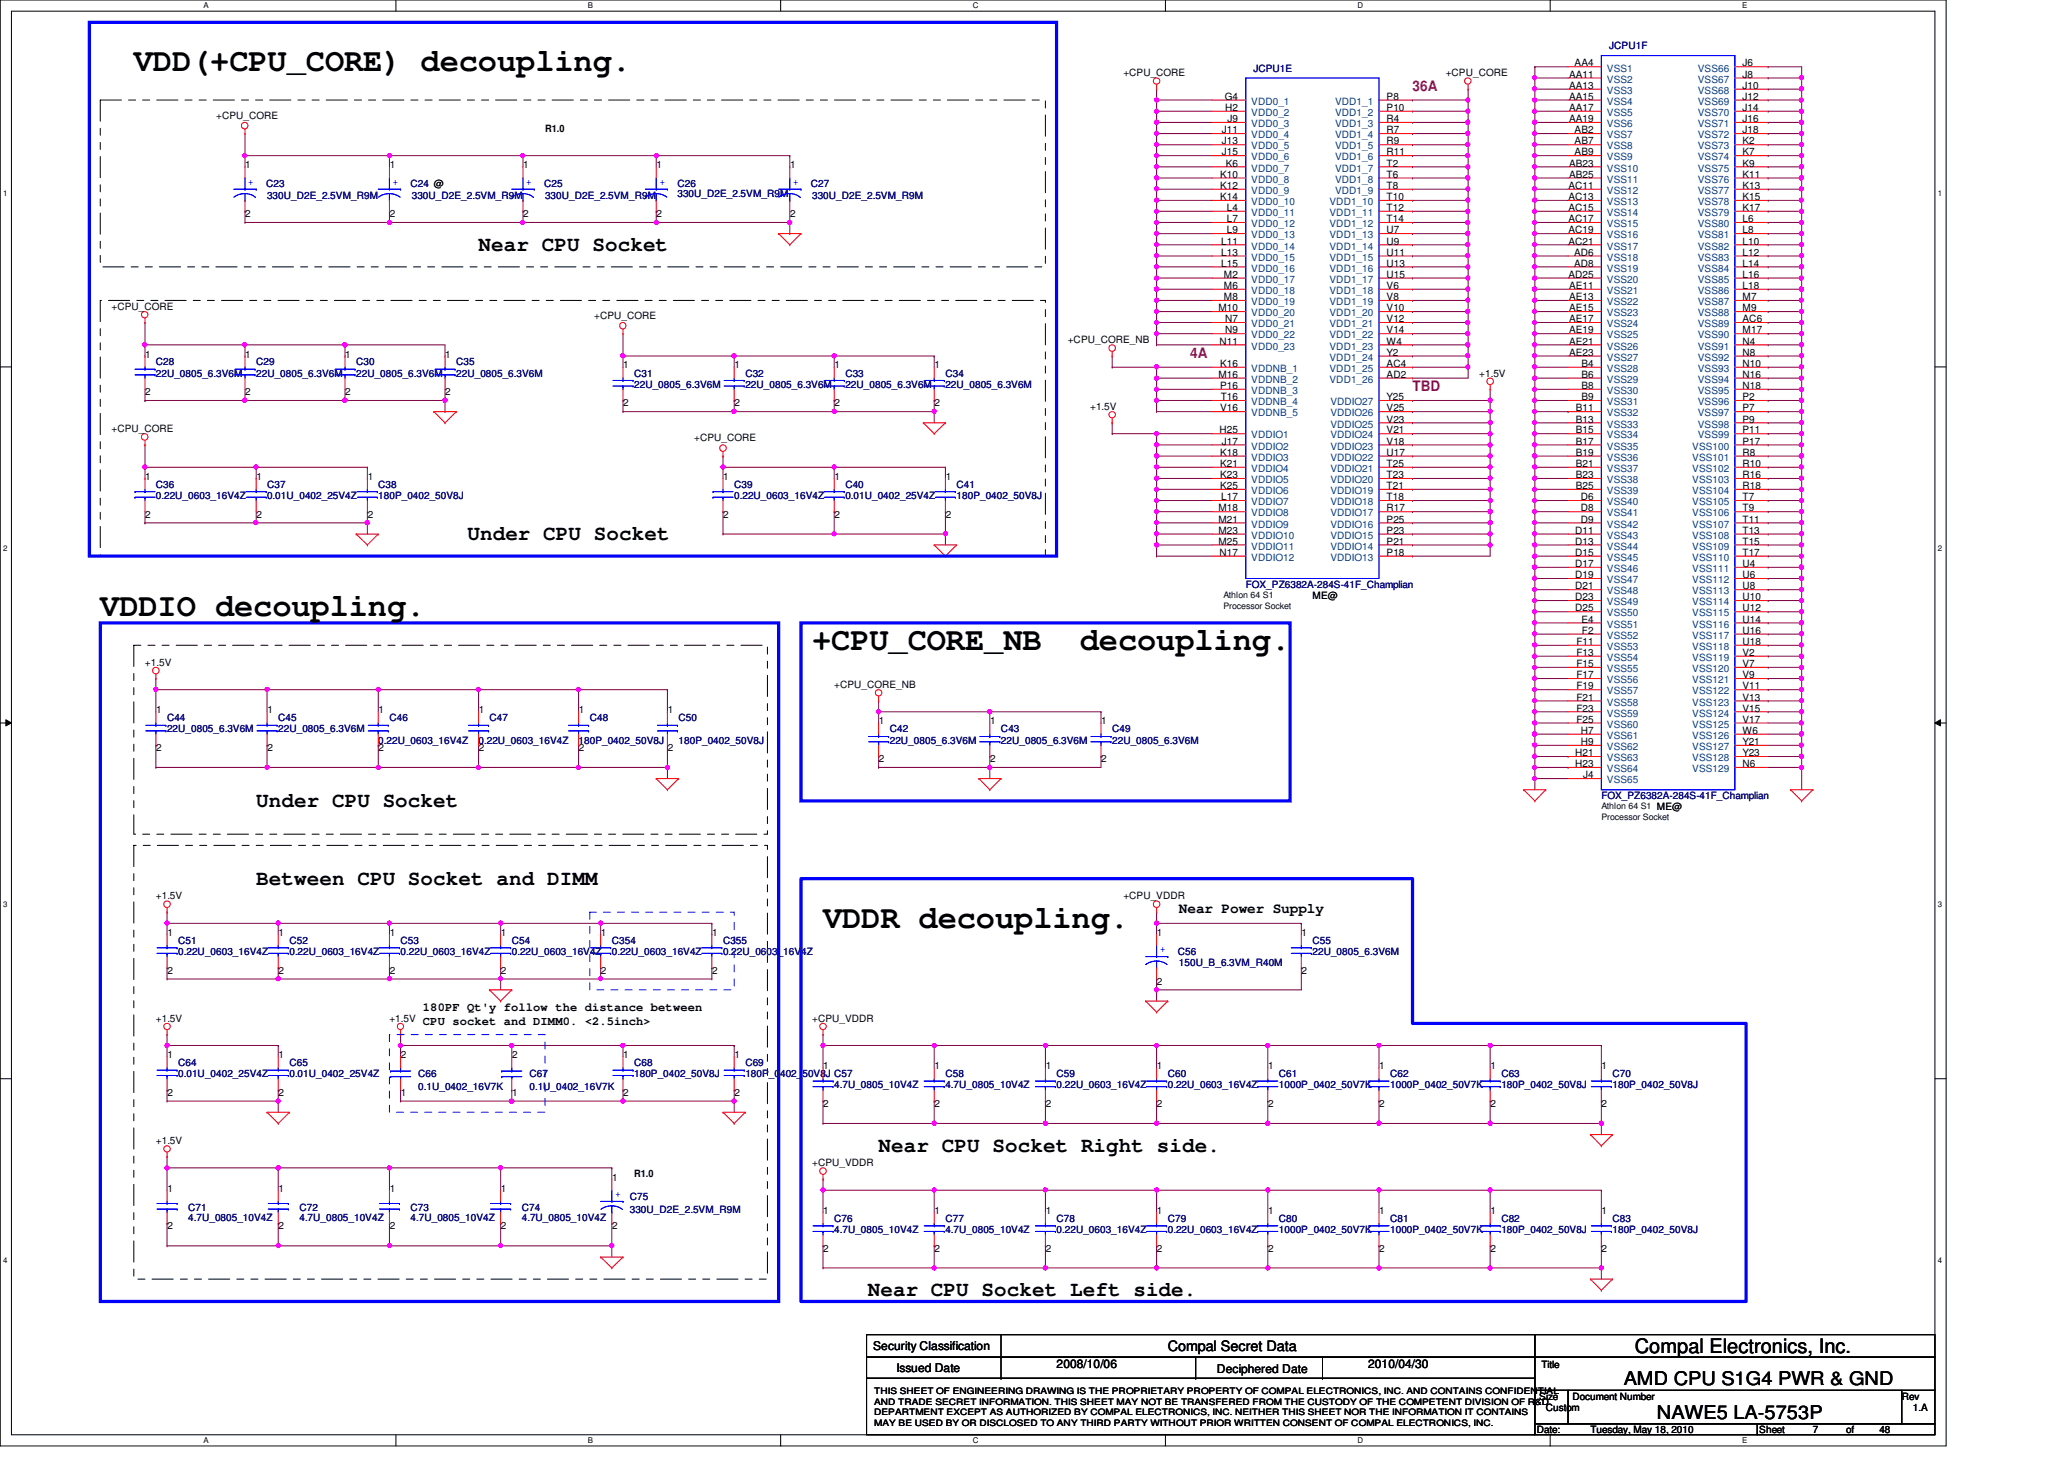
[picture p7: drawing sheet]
<svg xmlns="http://www.w3.org/2000/svg" width="297mm" height="210mm" viewBox="0 0 297 210" stroke-linecap="round" stroke-linejoin="round" font-family="sans-serif">
<defs><g id="words">
<g font-size="4.6">
<text x="19.3" y="10.2">VDD(+CPU_CORE) decoupling.</text>
<text x="14.4" y="88.7">VDDIO decoupling.</text>
<text x="116.9" y="93.5">+CPU_CORE_NB</text>
<text x="155.4" y="93.5">decoupling.</text>
<text x="118.4" y="133.5">VDDR decoupling.</text>
</g>
<g font-size="3">
<text x="68.9" y="36.1">Near CPU Socket</text>
<text x="67.3" y="77.7">Under CPU Socket</text>
<text x="36.9" y="116.1">Under CPU Socket</text>
<text x="36.9" y="127.3">Between CPU Socket and DIMM</text>
<text x="126.4" y="165.7">Near CPU Socket Right side.</text>
<text x="124.9" y="186.5">Near CPU Socket Left side.</text>
</g>
<text font-size="2.9" x="235.3" y="194.6">Compal Electronics, Inc.</text>
<g font-size="2.7">
<text x="233.7" y="199.3">AMD CPU S1G4 PWR &amp; GND</text>
<text x="238.5" y="204.1">NAWE5 LA-5753P</text>
</g>
<g font-size="2.1" fill="#800080">
<text x="203.3" y="13.1">36A</text>
<text x="171.3" y="51.5">4A</text>
<text x="203.3" y="56.3">TBD</text>
</g>
<g font-size="2.1">
<text x="169.7" y="131.3">Near Power Supply</text>
<text x="168.1" y="194.4">Compal Secret Data</text>
</g>
<g font-size="1.7">
<text x="60.9" y="145.5">180PF Qt'y follow the distance between</text>
<text x="60.9" y="147.5">CPU socket and DIMM0. &lt;2.5inch&gt;</text>
<text x="125.7" y="194.3">Security Classification</text>
<text x="129" y="197.3">Issued Date</text>
<text x="152.1" y="196.8">2008/10/06</text>
<text x="175.1" y="197.5">Deciphered Date</text>
<text x="196.9" y="196.8">2010/04/30</text>
</g>
<g font-size="1.4">
<text x="161.7" y="11">+CPU_CORE</text>
<text x="208.1" y="11">+CPU_CORE</text>
<text x="225.8" y="11.2">AA11</text>
<text x="226.6" y="9.6">AA4</text>
<text x="250.8" y="9.6">J6</text>
<text x="250.8" y="11.2">J8</text>
<text x="31.1" y="17.1">+CPU_CORE</text>
<text x="176.3" y="14.4">G4</text>
<text x="176.3" y="16">H2</text>
<text x="176.7" y="17.6">J9</text>
<text x="199.6" y="14.4">P8</text>
<text x="199.6" y="16">P10</text>
<text x="199.6" y="17.6">R4</text>
<text x="225.8" y="12.8">AA13</text>
<text x="225.8" y="14.4">AA15</text>
<text x="225.8" y="16">AA17</text>
<text x="225.8" y="17.6">AA19</text>
<text x="250.8" y="12.8">J10</text>
<text x="250.8" y="14.4">J12</text>
<text x="250.8" y="16">J14</text>
<text x="250.8" y="17.6">J16</text>
<text x="78.4" y="19">R1.0</text>
<text x="175.8" y="19.2">J11</text>
<text x="175.8" y="20.8">J13</text>
<text x="175.8" y="22.4">J15</text>
<text x="176.4" y="24">K6</text>
<text x="199.6" y="19.2">R7</text>
<text x="199.6" y="20.8">R9</text>
<text x="199.6" y="22.4">R11</text>
<text x="199.6" y="24">T2</text>
<text x="225.8" y="24">AB23</text>
<text x="226.6" y="19.2">AB2</text>
<text x="226.6" y="20.8">AB7</text>
<text x="226.6" y="22.4">AB9</text>
<text x="250.8" y="19.2">J18</text>
<text x="250.8" y="20.8">K2</text>
<text x="250.8" y="22.4">K7</text>
<text x="250.8" y="24">K9</text>
<text x="35.3" y="24.2">1</text>
<text x="56.1" y="24.2">1</text>
<text x="75.3" y="24.2">1</text>
<text x="94.5" y="24.2">1</text>
<text x="113.7" y="24.2">1</text>
<text x="175.6" y="25.6">K10</text>
<text x="175.6" y="27.2">K12</text>
<text x="175.6" y="28.8">K14</text>
<text x="199.6" y="25.6">T6</text>
<text x="199.6" y="27.2">T8</text>
<text x="199.6" y="28.8">T10</text>
<text x="225.7" y="27.2">AC11</text>
<text x="225.7" y="28.8">AC13</text>
<text x="225.8" y="25.6">AB25</text>
<text x="250.8" y="25.6">K11</text>
<text x="250.8" y="27.2">K13</text>
<text x="250.8" y="28.8">K15</text>
<text x="35.3" y="31.3">2</text>
<text x="56.1" y="31.3">2</text>
<text x="75.3" y="31.3">2</text>
<text x="94.5" y="31.3">2</text>
<text x="113.7" y="31.3">2</text>
<text x="175.8" y="35.2">L11</text>
<text x="176.6" y="30.4">L4</text>
<text x="176.6" y="32">L7</text>
<text x="176.6" y="33.6">L9</text>
<text x="199.6" y="30.4">T12</text>
<text x="199.6" y="32">T14</text>
<text x="199.6" y="33.6">U7</text>
<text x="199.6" y="35.2">U9</text>
<text x="225.7" y="30.4">AC15</text>
<text x="225.7" y="32">AC17</text>
<text x="225.7" y="33.6">AC19</text>
<text x="225.7" y="35.2">AC21</text>
<text x="250.8" y="30.4">K17</text>
<text x="250.8" y="32">L6</text>
<text x="250.8" y="33.6">L8</text>
<text x="250.8" y="35.2">L10</text>
<text x="175.8" y="36.8">L13</text>
<text x="175.8" y="38.4">L15</text>
<text x="176.1" y="40">M2</text>
<text x="176.1" y="41.6">M6</text>
<text x="199.6" y="36.8">U11</text>
<text x="199.6" y="38.4">U13</text>
<text x="199.6" y="41.6">V6</text>
<text x="199.6" y="40">U15</text>
<text x="225.7" y="40">AD25</text>
<text x="225.8" y="41.6">AE11</text>
<text x="226.5" y="36.8">AD6</text>
<text x="226.5" y="38.4">AD8</text>
<text x="250.8" y="36.8">L12</text>
<text x="250.8" y="38.4">L14</text>
<text x="250.8" y="40">L16</text>
<text x="250.8" y="41.6">L18</text>
<text x="16" y="44.6">+CPU_CORE</text>
<text x="85.5" y="45.8">+CPU_CORE</text>
<text x="175.3" y="44.8">M10</text>
<text x="176.1" y="43.2">M8</text>
<text x="176.3" y="46.4">N7</text>
<text x="176.3" y="48">N9</text>
<text x="199.6" y="43.2">V8</text>
<text x="199.6" y="44.8">V10</text>
<text x="199.6" y="46.4">V12</text>
<text x="199.6" y="48">V14</text>
<text x="225.8" y="43.2">AE13</text>
<text x="225.8" y="44.8">AE15</text>
<text x="225.8" y="46.4">AE17</text>
<text x="225.8" y="48">AE19</text>
<text x="250.8" y="43.2">M7</text>
<text x="250.8" y="44.8">M9</text>
<text x="250.8" y="46.4">AC6</text>
<text x="250.8" y="48">M17</text>
<text x="20.9" y="51.4">1</text>
<text x="35.3" y="51.4">1</text>
<text x="49.7" y="51.4">1</text>
<text x="64.1" y="51.4">1</text>
<text x="89.7" y="53">1</text>
<text x="105.7" y="53">1</text>
<text x="120.1" y="53">1</text>
<text x="134.5" y="53">1</text>
<text x="153.7" y="49.4">+CPU_CORE_NB</text>
<text x="175.5" y="49.6">N11</text>
<text x="175.6" y="52.8">K16</text>
<text x="199.6" y="52.8">AC4</text>
<text x="199.6" y="49.6">W4</text>
<text x="199.6" y="51.2">Y2</text>
<text x="225.8" y="49.6">AE21</text>
<text x="225.8" y="51.2">AE23</text>
<text x="227.6" y="52.8">B4</text>
<text x="250.8" y="49.6">N4</text>
<text x="250.8" y="51.2">N8</text>
<text x="250.8" y="52.8">N10</text>
<text x="20.9" y="56.9">2</text>
<text x="35.3" y="56.9">2</text>
<text x="49.7" y="56.9">2</text>
<text x="64.1" y="56.9">2</text>
<text x="89.7" y="58.5">2</text>
<text x="105.7" y="58.5">2</text>
<text x="120.1" y="58.5">2</text>
<text x="134.5" y="58.5">2</text>
<text x="156.9" y="59">+1.5V</text>
<text x="175.3" y="54.4">M16</text>
<text x="175.6" y="56">P16</text>
<text x="175.6" y="59.2">V16</text>
<text x="175.7" y="57.6">T16</text>
<text x="199.6" y="54.4">AD2</text>
<text x="199.6" y="59.2">V25</text>
<text x="199.6" y="57.6">Y25</text>
<text x="212.9" y="54.2">+1.5V</text>
<text x="226.8" y="59.2">B11</text>
<text x="227.6" y="54.4">B6</text>
<text x="227.6" y="56">B8</text>
<text x="227.6" y="57.6">B9</text>
<text x="250.8" y="54.4">N16</text>
<text x="250.8" y="56">N18</text>
<text x="250.8" y="57.6">P2</text>
<text x="250.8" y="59.2">P7</text>
<text x="16" y="62.2">+CPU_CORE</text>
<text x="99.9" y="63.5">+CPU_CORE</text>
<text x="175.5" y="62.4">H25</text>
<text x="175.6" y="65.6">K18</text>
<text x="175.8" y="64">J17</text>
<text x="199.6" y="65.6">U17</text>
<text x="199.6" y="64">V18</text>
<text x="199.6" y="62.4">V21</text>
<text x="199.6" y="60.8">V23</text>
<text x="226.8" y="60.8">B13</text>
<text x="226.8" y="62.4">B15</text>
<text x="226.8" y="64">B17</text>
<text x="226.8" y="65.6">B19</text>
<text x="250.8" y="60.8">P9</text>
<text x="250.8" y="62.4">P11</text>
<text x="250.8" y="64">P17</text>
<text x="250.8" y="65.6">R8</text>
<text x="20.9" y="69">1</text>
<text x="36.9" y="69">1</text>
<text x="52.9" y="69">1</text>
<text x="104.1" y="69">1</text>
<text x="120.1" y="69">1</text>
<text x="136.1" y="69">1</text>
<text x="175.6" y="67.2">K21</text>
<text x="175.6" y="68.8">K23</text>
<text x="175.6" y="70.4">K25</text>
<text x="175.8" y="72">L17</text>
<text x="199.6" y="72">T18</text>
<text x="199.6" y="70.4">T21</text>
<text x="199.6" y="68.8">T23</text>
<text x="199.6" y="67.2">T25</text>
<text x="226.8" y="67.2">B21</text>
<text x="226.8" y="68.8">B23</text>
<text x="226.8" y="70.4">B25</text>
<text x="227.5" y="72">D6</text>
<text x="250.8" y="67.2">R10</text>
<text x="250.8" y="68.8">R16</text>
<text x="250.8" y="70.4">R18</text>
<text x="250.8" y="72">T7</text>
<text x="20.9" y="74.5">2</text>
<text x="36.9" y="74.5">2</text>
<text x="52.9" y="74.5">2</text>
<text x="104.1" y="74.5">2</text>
<text x="120.1" y="74.5">2</text>
<text x="136.1" y="74.5">2</text>
<text x="175.3" y="73.6">M18</text>
<text x="175.3" y="75.2">M21</text>
<text x="175.3" y="76.8">M23</text>
<text x="199.6" y="76.8">P23</text>
<text x="199.6" y="75.2">P25</text>
<text x="199.6" y="73.6">R17</text>
<text x="226.7" y="76.8">D11</text>
<text x="227.5" y="73.6">D8</text>
<text x="227.5" y="75.2">D9</text>
<text x="250.8" y="73.6">T9</text>
<text x="250.8" y="75.2">T11</text>
<text x="250.8" y="76.8">T13</text>
<text x="175.3" y="78.4">M25</text>
<text x="175.5" y="80">N17</text>
<text x="199.6" y="80">P18</text>
<text x="199.6" y="78.4">P21</text>
<text x="226.7" y="78.4">D13</text>
<text x="226.7" y="80">D15</text>
<text x="226.7" y="81.6">D17</text>
<text x="226.7" y="83.2">D19</text>
<text x="250.8" y="78.4">T15</text>
<text x="250.8" y="80">T17</text>
<text x="250.8" y="81.6">U4</text>
<text x="250.8" y="83.2">U6</text>
<text x="188.9" y="86.2">ME@</text>
<text x="226.7" y="84.8">D21</text>
<text x="226.7" y="86.4">D23</text>
<text x="226.7" y="88">D25</text>
<text x="227.6" y="89.6">E4</text>
<text x="250.8" y="84.8">U8</text>
<text x="250.8" y="86.4">U10</text>
<text x="250.8" y="88">U12</text>
<text x="250.8" y="89.6">U14</text>
<text x="20.9" y="95.8">+1.5V</text>
<text x="226.9" y="92.8">F11</text>
<text x="226.9" y="94.4">F13</text>
<text x="226.9" y="96">F15</text>
<text x="227.7" y="91.2">F2</text>
<text x="250.8" y="91.2">U16</text>
<text x="250.8" y="92.8">U18</text>
<text x="250.8" y="94.4">V2</text>
<text x="250.8" y="96">V7</text>
<text x="120.1" y="99">+CPU_CORE_NB</text>
<text x="226.9" y="97.6">F17</text>
<text x="226.9" y="99.2">F19</text>
<text x="226.9" y="100.8">F21</text>
<text x="250.8" y="97.6">V9</text>
<text x="250.8" y="99.2">V11</text>
<text x="250.8" y="100.8">V13</text>
<text x="22.5" y="102.6">1</text>
<text x="38.5" y="102.6">1</text>
<text x="54.5" y="102.6">1</text>
<text x="68.9" y="102.6">1</text>
<text x="83.3" y="102.6">1</text>
<text x="96.1" y="102.6">1</text>
<text x="126.5" y="104.2">1</text>
<text x="142.5" y="104.2">1</text>
<text x="158.5" y="104.2">1</text>
<text x="226.9" y="102.4">F23</text>
<text x="226.9" y="104">F25</text>
<text x="227.5" y="105.6">H7</text>
<text x="227.5" y="107.2">H9</text>
<text x="250.8" y="102.4">V15</text>
<text x="250.8" y="104">V17</text>
<text x="250.8" y="105.6">W6</text>
<text x="250.8" y="107.2">Y21</text>
<text x="22.5" y="108.1">2</text>
<text x="38.5" y="108.1">2</text>
<text x="54.5" y="108.1">2</text>
<text x="68.9" y="108.1">2</text>
<text x="83.3" y="108.1">2</text>
<text x="96.1" y="108.1">2</text>
<text x="126.5" y="109.7">2</text>
<text x="142.5" y="109.7">2</text>
<text x="158.5" y="109.7">2</text>
<text x="226.7" y="108.8">H21</text>
<text x="226.7" y="110.4">H23</text>
<text x="227.8" y="112">J4</text>
<text x="250.8" y="108.8">Y23</text>
<text x="250.8" y="110.4">N6</text>
<text x="22.4" y="129.4">+1.5V</text>
<text x="161.7" y="129.4">+CPU_VDDR</text>
<text x="24.1" y="134.6">1</text>
<text x="40.1" y="134.6">1</text>
<text x="56.1" y="134.6">1</text>
<text x="72.1" y="134.6">1</text>
<text x="86.5" y="134.6">1</text>
<text x="102.5" y="134.6">1</text>
<text x="166.5" y="134.6">1</text>
<text x="187.3" y="134.6">1</text>
<text x="24.1" y="140.1">2</text>
<text x="40.1" y="140.1">2</text>
<text x="56.1" y="140.1">2</text>
<text x="72.1" y="140.1">2</text>
<text x="86.5" y="140.1">2</text>
<text x="102.5" y="140.1">2</text>
<text x="166.5" y="141.7">2</text>
<text x="187.3" y="140.1">2</text>
<text x="22.4" y="147">+1.5V</text>
<text x="56" y="147">+1.5V</text>
<text x="116.9" y="147">+CPU_VDDR</text>
<text x="24.1" y="152.2">1</text>
<text x="40.1" y="152.2">1</text>
<text x="57.7" y="152.2">2</text>
<text x="73.7" y="152.2">2</text>
<text x="89.7" y="152.2">1</text>
<text x="105.7" y="152.2">1</text>
<text x="118.5" y="153.8">1</text>
<text x="134.5" y="153.8">1</text>
<text x="150.5" y="153.8">1</text>
<text x="166.5" y="153.8">1</text>
<text x="182.5" y="153.8">1</text>
<text x="198.5" y="153.8">1</text>
<text x="214.5" y="153.8">1</text>
<text x="230.5" y="153.8">1</text>
<text x="24.1" y="157.7">2</text>
<text x="40.1" y="157.7">2</text>
<text x="57.7" y="157.7">1</text>
<text x="73.7" y="157.7">1</text>
<text x="89.7" y="157.7">2</text>
<text x="105.7" y="157.7">2</text>
<text x="118.5" y="159.3">2</text>
<text x="134.5" y="159.3">2</text>
<text x="150.5" y="159.3">2</text>
<text x="166.5" y="159.3">2</text>
<text x="182.5" y="159.3">2</text>
<text x="198.5" y="159.3">2</text>
<text x="214.5" y="159.3">2</text>
<text x="230.5" y="159.3">2</text>
<text x="22.4" y="164.6">+1.5V</text>
<text x="116.9" y="167.8">+CPU_VDDR</text>
<text x="24.1" y="171.4">1</text>
<text x="40.1" y="171.4">1</text>
<text x="56.1" y="171.4">1</text>
<text x="72.1" y="171.4">1</text>
<text x="88.1" y="169.8">1</text>
<text x="91.3" y="169.4">R1.0</text>
<text x="24.1" y="176.9">2</text>
<text x="40.1" y="176.9">2</text>
<text x="56.1" y="176.9">2</text>
<text x="72.1" y="176.9">2</text>
<text x="88.1" y="176.9">2</text>
<text x="118.5" y="174.6">1</text>
<text x="134.5" y="174.6">1</text>
<text x="150.5" y="174.6">1</text>
<text x="166.5" y="174.6">1</text>
<text x="182.5" y="174.6">1</text>
<text x="198.5" y="174.6">1</text>
<text x="214.5" y="174.6">1</text>
<text x="230.5" y="174.6">1</text>
<text x="118.5" y="180.1">2</text>
<text x="134.5" y="180.1">2</text>
<text x="150.5" y="180.1">2</text>
<text x="166.5" y="180.1">2</text>
<text x="182.5" y="180.1">2</text>
<text x="198.5" y="180.1">2</text>
<text x="214.5" y="180.1">2</text>
<text x="230.5" y="180.1">2</text>
<text x="221.8" y="196.8">Title</text>
<text x="221.5" y="201.4">Size</text>
<text x="222.5" y="203">Custom</text>
<text x="226.3" y="201.4">Document Number</text>
<text x="273.7" y="201.4">Rev</text>
<text x="275.3" y="203">1.A</text>
<text x="221.2" y="206.2">Date:</text>
<text x="228.9" y="206.2">Tuesday, May 18, 2010</text>
<text x="253.2" y="206.2">Sheet</text>
<text x="260.9" y="206.2">7</text>
<text x="265.7" y="206.2">of</text>
<text x="270.5" y="206.2">48</text>
</g>
<g font-size="1.4" fill="#000080">
<text x="180.4" y="10.3">JCPU1E</text>
<text x="231.6" y="7.1">JCPU1F</text>
<text x="38.3" y="27">C23</text>
<text x="38.4" y="28.6">330U_D2E_2.5VM_R9M</text>
<text x="59.1" y="27">C24 @</text>
<text x="59.3" y="28.6">330U_D2E_2.5VM_R9M</text>
<text x="78.3" y="27">C25</text>
<text x="78.4" y="28.6">330U_D2E_2.5VM_R9M</text>
<text x="97.5" y="27">C26</text>
<text x="97.5" y="28.4">330U_D2E_2.5VM_R9M</text>
<text x="116.7" y="27">C27</text>
<text x="116.9" y="28.6">330U_D2E_2.5VM_R9M</text>
<text x="22.4" y="52.6">C28</text>
<text x="36.9" y="52.6">C29</text>
<text x="51.3" y="52.6">C30</text>
<text x="65.7" y="52.6">C35</text>
<text x="22.4" y="54.2">22U_0805_6.3V6M</text>
<text x="36.9" y="54.2">22U_0805_6.3V6M</text>
<text x="51.3" y="54.2">22U_0805_6.3V6M</text>
<text x="65.7" y="54.2">22U_0805_6.3V6M</text>
<text x="91.3" y="54.2">C31</text>
<text x="91.3" y="55.8">22U_0805_6.3V6M</text>
<text x="107.3" y="54.2">C32</text>
<text x="107.3" y="55.8">22U_0805_6.3V6M</text>
<text x="121.7" y="54.2">C33</text>
<text x="121.7" y="55.8">22U_0805_6.3V6M</text>
<text x="136.1" y="54.2">C34</text>
<text x="136.1" y="55.8">22U_0805_6.3V6M</text>
<text x="22.4" y="70.2">C36</text>
<text x="22.4" y="71.8">0.22U_0603_16V4Z</text>
<text x="38.4" y="70.2">C37</text>
<text x="38.4" y="71.8">0.01U_0402_25V4Z</text>
<text x="54.4" y="70.2">C38</text>
<text x="54.4" y="71.8">180P_0402_50V8J</text>
<text x="105.7" y="70.2">C39</text>
<text x="105.7" y="71.8">0.22U_0603_16V4Z</text>
<text x="121.7" y="70.2">C40</text>
<text x="121.7" y="71.8">0.01U_0402_25V4Z</text>
<text x="137.7" y="70.2">C41</text>
<text x="137.7" y="71.8">180P_0402_50V8J</text>
<text x="179.3" y="84.6">FOX_PZ6382A-284S-41F_Champlian</text>
<text x="24" y="103.8">C44</text>
<text x="24" y="105.4">22U_0805_6.3V6M</text>
<text x="40" y="103.8">C45</text>
<text x="40" y="105.4">22U_0805_6.3V6M</text>
<text x="54.4" y="107">0.22U_0603_16V4Z</text>
<text x="56" y="103.8">C46</text>
<text x="68.9" y="107">0.22U_0603_16V4Z</text>
<text x="70.4" y="103.8">C47</text>
<text x="83.3" y="107">180P_0402_50V8J</text>
<text x="84.9" y="103.8">C48</text>
<text x="97.7" y="103.8">C50</text>
<text x="97.7" y="107">180P_0402_50V8J</text>
<text x="128.1" y="105.4">C42</text>
<text x="128.1" y="107">22U_0805_6.3V6M</text>
<text x="144.1" y="105.4">C43</text>
<text x="144.1" y="107">22U_0805_6.3V6M</text>
<text x="160.1" y="105.4">C49</text>
<text x="160.1" y="107">22U_0805_6.3V6M</text>
<text x="230.5" y="115">FOX_PZ6382A-284S-41F_Champlian</text>
<text x="25.7" y="135.8">C51</text>
<text x="25.7" y="137.4">0.22U_0603_16V4Z</text>
<text x="41.7" y="135.8">C52</text>
<text x="41.7" y="137.4">0.22U_0603_16V4Z</text>
<text x="57.7" y="135.8">C53</text>
<text x="57.7" y="137.4">0.22U_0603_16V4Z</text>
<text x="73.7" y="135.8">C54</text>
<text x="73.7" y="137.4">0.22U_0603_16V4Z</text>
<text x="88" y="135.8">C354</text>
<text x="88" y="137.4">0.22U_0603_16V4Z</text>
<text x="104.1" y="135.8">C355</text>
<text x="104.1" y="137.4">0.22U_0603_16V4Z</text>
<text x="169.5" y="137.4">C56</text>
<text x="188.9" y="135.8">C55</text>
<text x="188.9" y="137.4">22U_0805_6.3V6M</text>
<text x="169.7" y="139">150U_B_6.3VM_R40M</text>
<text x="25.7" y="153.4">C64</text>
<text x="25.7" y="155">0.01U_0402_25V4Z</text>
<text x="41.7" y="153.4">C65</text>
<text x="41.7" y="155">0.01U_0402_25V4Z</text>
<text x="60.2" y="155">C66</text>
<text x="76.2" y="155">C67</text>
<text x="91.3" y="153.4">C68</text>
<text x="91.3" y="155">180P_0402_50V8J</text>
<text x="107.3" y="153.4">C69</text>
<text x="107.3" y="155">180P_0402_50V8J C57</text>
<text x="136.1" y="155">C58</text>
<text x="152.1" y="155">C59</text>
<text x="168.1" y="155">C60</text>
<text x="184.1" y="155">C61</text>
<text x="200.1" y="155">C62</text>
<text x="216.1" y="155">C63</text>
<text x="232.1" y="155">C70</text>
<text x="60.2" y="156.9">0.1U_0402_16V7K</text>
<text x="76.2" y="156.9">0.1U_0402_16V7K</text>
<text x="120.1" y="156.6">4.7U_0805_10V4Z</text>
<text x="136.1" y="156.6">4.7U_0805_10V4Z</text>
<text x="152.1" y="156.6">0.22U_0603_16V4Z</text>
<text x="168.1" y="156.6">0.22U_0603_16V4Z</text>
<text x="184.1" y="156.6">1000P_0402_50V7K</text>
<text x="200.1" y="156.6">1000P_0402_50V7K</text>
<text x="216.1" y="156.6">180P_0402_50V8J</text>
<text x="232.1" y="156.6">180P_0402_50V8J</text>
<text x="90.6" y="172.6">C75</text>
<text x="27.1" y="174.2">C71</text>
<text x="27.1" y="175.6">4.7U_0805_10V4Z</text>
<text x="43.1" y="174.2">C72</text>
<text x="43.1" y="175.6">4.7U_0805_10V4Z</text>
<text x="59.1" y="174.2">C73</text>
<text x="59.1" y="175.6">4.7U_0805_10V4Z</text>
<text x="75.1" y="174.2">C74</text>
<text x="75.1" y="175.6">4.7U_0805_10V4Z</text>
<text x="90.6" y="174.5">330U_D2E_2.5VM_R9M</text>
<text x="120.1" y="175.8">C76</text>
<text x="120.1" y="177.4">4.7U_0805_10V4Z</text>
<text x="136.1" y="175.8">C77</text>
<text x="136.1" y="177.4">4.7U_0805_10V4Z</text>
<text x="152.1" y="175.8">C78</text>
<text x="152.1" y="177.4">0.22U_0603_16V4Z</text>
<text x="168.1" y="175.8">C79</text>
<text x="168.1" y="177.4">0.22U_0603_16V4Z</text>
<text x="184.1" y="175.8">C80</text>
<text x="184.1" y="177.4">1000P_0402_50V7K</text>
<text x="200.1" y="175.8">C81</text>
<text x="200.1" y="177.4">1000P_0402_50V7K</text>
<text x="216.1" y="175.8">C82</text>
<text x="216.1" y="177.4">180P_0402_50V8J</text>
<text x="232.1" y="175.8">C83</text>
<text x="232.1" y="177.4">180P_0402_50V8J</text>
</g>
<g font-size="1.4" fill="#004080">
<text x="231.3" y="10.3">VSS1</text>
<text x="231.3" y="11.9">VSS2</text>
<text x="244.3" y="10.3">VSS66</text>
<text x="244.3" y="11.9">VSS67</text>
<text x="180.1" y="15.1">VDD0_1</text>
<text x="180.1" y="16.7">VDD0_2</text>
<text x="192.1" y="15.1">VDD1_1</text>
<text x="192.1" y="16.7">VDD1_2</text>
<text x="231.3" y="13.5">VSS3</text>
<text x="231.3" y="15.1">VSS4</text>
<text x="231.3" y="16.7">VSS5</text>
<text x="244.3" y="13.5">VSS68</text>
<text x="244.3" y="15.1">VSS69</text>
<text x="244.3" y="16.7">VSS70</text>
<text x="180.1" y="18.3">VDD0_3</text>
<text x="180.1" y="19.9">VDD0_4</text>
<text x="180.1" y="21.5">VDD0_5</text>
<text x="180.1" y="23.1">VDD0_6</text>
<text x="192.1" y="18.3">VDD1_3</text>
<text x="192.1" y="19.9">VDD1_4</text>
<text x="192.1" y="21.5">VDD1_5</text>
<text x="192.1" y="23.1">VDD1_6</text>
<text x="231.3" y="18.3">VSS6</text>
<text x="231.3" y="19.9">VSS7</text>
<text x="231.3" y="21.5">VSS8</text>
<text x="231.3" y="23.1">VSS9</text>
<text x="244.3" y="18.3">VSS71</text>
<text x="244.3" y="19.9">VSS72</text>
<text x="244.3" y="21.5">VSS73</text>
<text x="244.3" y="23.1">VSS74</text>
<text x="180.1" y="24.7">VDD0_7</text>
<text x="180.1" y="26.3">VDD0_8</text>
<text x="180.1" y="27.9">VDD0_9</text>
<text x="180.1" y="29.5">VDD0_10</text>
<text x="191.3" y="29.5">VDD1_10</text>
<text x="192.1" y="24.7">VDD1_7</text>
<text x="192.1" y="26.3">VDD1_8</text>
<text x="192.1" y="27.9">VDD1_9</text>
<text x="231.3" y="24.7">VSS10</text>
<text x="231.3" y="26.3">VSS11</text>
<text x="231.3" y="27.9">VSS12</text>
<text x="231.3" y="29.5">VSS13</text>
<text x="244.3" y="24.7">VSS75</text>
<text x="244.3" y="26.3">VSS76</text>
<text x="244.3" y="27.9">VSS77</text>
<text x="244.3" y="29.5">VSS78</text>
<text x="180.1" y="31.1">VDD0_11</text>
<text x="180.1" y="32.7">VDD0_12</text>
<text x="180.1" y="34.3">VDD0_13</text>
<text x="180.1" y="35.9">VDD0_14</text>
<text x="191.3" y="31.1">VDD1_11</text>
<text x="191.3" y="32.7">VDD1_12</text>
<text x="191.3" y="34.3">VDD1_13</text>
<text x="191.3" y="35.9">VDD1_14</text>
<text x="231.3" y="31.1">VSS14</text>
<text x="231.3" y="32.7">VSS15</text>
<text x="231.3" y="34.3">VSS16</text>
<text x="231.3" y="35.9">VSS17</text>
<text x="244.3" y="31.1">VSS79</text>
<text x="244.3" y="32.7">VSS80</text>
<text x="244.3" y="34.3">VSS81</text>
<text x="244.3" y="35.9">VSS82</text>
<text x="180.1" y="37.5">VDD0_15</text>
<text x="180.1" y="40.7">VDD0_17</text>
<text x="180.1" y="39.1">VDD0_16</text>
<text x="191.3" y="37.5">VDD1_15</text>
<text x="191.3" y="39.1">VDD1_16</text>
<text x="191.3" y="40.7">VDD1_17</text>
<text x="231.3" y="37.5">VSS18</text>
<text x="231.3" y="39.1">VSS19</text>
<text x="231.3" y="40.7">VSS20</text>
<text x="244.3" y="37.5">VSS83</text>
<text x="244.3" y="39.1">VSS84</text>
<text x="244.3" y="40.7">VSS85</text>
<text x="180.1" y="42.3">VDD0_18</text>
<text x="180.1" y="43.9">VDD0_19</text>
<text x="180.1" y="45.5">VDD0_20</text>
<text x="180.1" y="47.1">VDD0_21</text>
<text x="191.3" y="42.3">VDD1_18</text>
<text x="191.3" y="43.9">VDD1_19</text>
<text x="191.3" y="45.5">VDD1_20</text>
<text x="191.3" y="47.1">VDD1_21</text>
<text x="231.3" y="42.3">VSS21</text>
<text x="231.3" y="43.9">VSS22</text>
<text x="231.3" y="45.5">VSS23</text>
<text x="231.3" y="47.1">VSS24</text>
<text x="244.3" y="42.3">VSS86</text>
<text x="244.3" y="43.9">VSS87</text>
<text x="244.3" y="45.5">VSS88</text>
<text x="244.3" y="47.1">VSS89</text>
<text x="180.1" y="48.7">VDD0_22</text>
<text x="180.1" y="50.3">VDD0_23</text>
<text x="180.1" y="53.5">VDDNB_1</text>
<text x="191.3" y="53.5">VDD1_25</text>
<text x="191.3" y="48.7">VDD1_22</text>
<text x="191.3" y="50.3">VDD1_23</text>
<text x="191.3" y="51.9">VDD1_24</text>
<text x="231.3" y="48.7">VSS25</text>
<text x="231.3" y="50.3">VSS26</text>
<text x="231.3" y="51.9">VSS27</text>
<text x="231.3" y="53.5">VSS28</text>
<text x="244.3" y="48.7">VSS90</text>
<text x="244.3" y="50.3">VSS91</text>
<text x="244.3" y="51.9">VSS92</text>
<text x="244.3" y="53.5">VSS93</text>
<text x="180.1" y="55.1">VDDNB_2</text>
<text x="180.1" y="56.7">VDDNB_3</text>
<text x="180.1" y="58.3">VDDNB_4</text>
<text x="180.1" y="59.9">VDDNB_5</text>
<text x="191.3" y="55.1">VDD1_26</text>
<text x="191.5" y="59.9">VDDIO26</text>
<text x="191.5" y="58.3">VDDIO27</text>
<text x="231.3" y="55.1">VSS29</text>
<text x="231.3" y="56.7">VSS30</text>
<text x="231.3" y="58.3">VSS31</text>
<text x="231.3" y="59.9">VSS32</text>
<text x="244.3" y="55.1">VSS94</text>
<text x="244.3" y="56.7">VSS95</text>
<text x="244.3" y="58.3">VSS96</text>
<text x="244.3" y="59.9">VSS97</text>
<text x="180.1" y="63.1">VDDIO1</text>
<text x="180.1" y="64.7">VDDIO2</text>
<text x="191.5" y="64.7">VDDIO23</text>
<text x="191.5" y="63.1">VDDIO24</text>
<text x="191.5" y="61.5">VDDIO25</text>
<text x="231.3" y="61.5">VSS33</text>
<text x="231.3" y="63.1">VSS34</text>
<text x="231.3" y="64.7">VSS35</text>
<text x="243.5" y="64.7">VSS100</text>
<text x="244.3" y="61.5">VSS98</text>
<text x="244.3" y="63.1">VSS99</text>
<text x="180.1" y="66.3">VDDIO3</text>
<text x="180.1" y="67.9">VDDIO4</text>
<text x="180.1" y="69.5">VDDIO5</text>
<text x="180.1" y="71.1">VDDIO6</text>
<text x="191.5" y="71.1">VDDIO19</text>
<text x="191.5" y="69.5">VDDIO20</text>
<text x="191.5" y="67.9">VDDIO21</text>
<text x="191.5" y="66.3">VDDIO22</text>
<text x="231.3" y="66.3">VSS36</text>
<text x="231.3" y="67.9">VSS37</text>
<text x="231.3" y="69.5">VSS38</text>
<text x="231.3" y="71.1">VSS39</text>
<text x="243.5" y="66.3">VSS101</text>
<text x="243.5" y="67.9">VSS102</text>
<text x="243.5" y="69.5">VSS103</text>
<text x="243.5" y="71.1">VSS104</text>
<text x="180.1" y="72.7">VDDIO7</text>
<text x="180.1" y="74.3">VDDIO8</text>
<text x="180.1" y="75.9">VDDIO9</text>
<text x="180.1" y="77.5">VDDIO10</text>
<text x="191.5" y="77.5">VDDIO15</text>
<text x="191.5" y="75.9">VDDIO16</text>
<text x="191.5" y="74.3">VDDIO17</text>
<text x="191.5" y="72.7">VDDIO18</text>
<text x="231.3" y="72.7">VSS40</text>
<text x="231.3" y="74.3">VSS41</text>
<text x="231.3" y="75.9">VSS42</text>
<text x="231.3" y="77.5">VSS43</text>
<text x="243.5" y="72.7">VSS105</text>
<text x="243.5" y="74.3">VSS106</text>
<text x="243.5" y="75.9">VSS107</text>
<text x="243.5" y="77.5">VSS108</text>
<text x="180.1" y="79.1">VDDIO11</text>
<text x="180.1" y="80.7">VDDIO12</text>
<text x="191.5" y="80.7">VDDIO13</text>
<text x="191.5" y="79.1">VDDIO14</text>
<text x="231.3" y="79.1">VSS44</text>
<text x="231.3" y="80.7">VSS45</text>
<text x="231.3" y="82.3">VSS46</text>
<text x="231.3" y="83.9">VSS47</text>
<text x="243.5" y="79.1">VSS109</text>
<text x="243.5" y="80.7">VSS110</text>
<text x="243.5" y="82.3">VSS111</text>
<text x="243.5" y="83.9">VSS112</text>
<text x="231.3" y="85.5">VSS48</text>
<text x="231.3" y="87.1">VSS49</text>
<text x="231.3" y="88.7">VSS50</text>
<text x="243.5" y="85.5">VSS113</text>
<text x="243.5" y="87.1">VSS114</text>
<text x="243.5" y="88.7">VSS115</text>
<text x="231.3" y="90.3">VSS51</text>
<text x="231.3" y="91.9">VSS52</text>
<text x="231.3" y="93.5">VSS53</text>
<text x="231.3" y="95.1">VSS54</text>
<text x="243.5" y="90.3">VSS116</text>
<text x="243.5" y="91.9">VSS117</text>
<text x="243.5" y="93.5">VSS118</text>
<text x="243.5" y="95.1">VSS119</text>
<text x="231.3" y="96.7">VSS55</text>
<text x="231.3" y="98.3">VSS56</text>
<text x="231.3" y="99.9">VSS57</text>
<text x="231.3" y="101.5">VSS58</text>
<text x="243.5" y="96.7">VSS120</text>
<text x="243.5" y="98.3">VSS121</text>
<text x="243.5" y="99.9">VSS122</text>
<text x="243.5" y="101.5">VSS123</text>
<text x="231.3" y="103.1">VSS59</text>
<text x="231.3" y="104.7">VSS60</text>
<text x="231.3" y="106.3">VSS61</text>
<text x="231.3" y="107.9">VSS62</text>
<text x="243.5" y="103.1">VSS124</text>
<text x="243.5" y="104.7">VSS125</text>
<text x="243.5" y="106.3">VSS126</text>
<text x="243.5" y="107.9">VSS127</text>
<text x="231.3" y="109.5">VSS63</text>
<text x="231.3" y="111.1">VSS64</text>
<text x="231.3" y="112.7">VSS65</text>
<text x="243.5" y="109.5">VSS128</text>
<text x="243.5" y="111.1">VSS129</text>
</g>
<g font-size="1.4" fill="#00f">
<text x="35.7" y="26.6">+</text>
<text x="56.6" y="26.6">+</text>
<text x="75.7" y="26.6">+</text>
<text x="95" y="26.6">+</text>
<text x="114.1" y="26.6">+</text>
<text x="167" y="137">+</text>
<text x="88.6" y="172.3">+</text>
</g>
<g font-size="1.3">
<text x="176.1" y="86">Athlon 64 S1</text>
<text x="176.1" y="87.5">Processor Socket</text>
<text x="230.5" y="116.4">Athlon 64 S1 ME@</text>
<text x="230.5" y="117.9">Processor Socket</text>
<text x="125.8" y="200.6">THIS SHEET OF ENGINEERING DRAWING IS THE PROPRIETARY PROPERTY OF COMPAL ELECTRONICS, INC. AND CONTAINS CONFIDENTIAL</text>
<text x="125.8" y="202.1">AND TRADE SECRET INFORMATION. THIS SHEET MAY NOT BE TRANSFERED FROM THE CUSTODY OF THE COMPETENT DIVISION OF R&amp;D</text>
<text x="125.8" y="203.6">DEPARTMENT EXCEPT AS AUTHORIZED BY COMPAL ELECTRONICS, INC. NEITHER THIS SHEET NOR THE INFORMATION IT CONTAINS</text>
<text x="125.8" y="205.1">MAY BE USED BY OR DISCLOSED TO ANY THIRD PARTY WITHOUT PRIOR WRITTEN CONSENT OF COMPAL ELECTRONICS, INC.</text>
</g>
<g font-size="1.1">
<text x="29.3" y="1.1">A</text>
<text x="84.6" y="1.1">B</text>
<text x="140" y="1.1">C</text>
<text x="195.4" y="1.1">D</text>
<text x="250.7" y="1.1">E</text>
<text x=".5" y="28.2">1</text>
<text x="278.9" y="28.2">1</text>
<text x=".5" y="79.3">2</text>
<text x="278.9" y="79.3">2</text>
<text x=".5" y="130.6">3</text>
<text x="278.9" y="130.6">3</text>
<text x=".5" y="181.7">4</text>
<text x="278.9" y="181.7">4</text>
<text x="29.3" y="207.6">A</text>
<text x="84.6" y="207.6">B</text>
<text x="140" y="207.6">C</text>
<text x="195.4" y="207.6">D</text>
<text x="250.7" y="207.6">E</text>
</g>
</g></defs>
<path d="M0 0h280.1v208h-280.1zM1.6 1.6h276.9v204.8h-276.9z" fill="none" stroke="#000" stroke-width=".14"/>
<g fill="#fff">
<path d="M29.3 .2h.7v1.2h-.7z"/>
<path d="M29.3 206.6h.7v1.2h-.7z"/>
</g>
<path d="M57 0v1.6M57 206.4v1.6" fill="none" stroke="#000" stroke-width=".14"/>
<g fill="#fff">
<path d="M84.6 .2h.7v1.2h-.7z"/>
<path d="M84.6 206.6h.7v1.2h-.7z"/>
</g>
<path d="M112.3 0v1.6M112.3 206.4v1.6" fill="none" stroke="#000" stroke-width=".14"/>
<g fill="#fff">
<path d="M140 .2h.8v1.2h-.8z"/>
<path d="M140 206.6h.8v1.2h-.8z"/>
</g>
<path d="M167.7 0v1.6M167.7 206.4v1.6" fill="none" stroke="#000" stroke-width=".14"/>
<g fill="#fff">
<path d="M195.4 .2h.7v1.2h-.7z"/>
<path d="M195.4 206.6h.7v1.2h-.7z"/>
</g>
<path d="M223.1 0v1.6M223.1 206.4v1.6" fill="none" stroke="#000" stroke-width=".14"/>
<g fill="#fff">
<path d="M250.7 .2h.8v1.2h-.8z"/>
<path d="M250.7 206.6h.8v1.2h-.8z"/>
<path d="M.5 27.2h.6v1.2h-.6z"/>
<path d="M278.9 27.2h.6v1.2h-.6z"/>
<path d="M.5 78.4h.6v1.1h-.6z"/>
<path d="M278.9 78.4h.6v1.1h-.6z"/>
</g>
<path d="M0 52.8h1.6M278.5 52.8h1.6" fill="none" stroke="#000" stroke-width=".14"/>
<g fill="#fff">
<path d="M.5 129.6h.6v1.2h-.6z"/>
<path d="M278.9 129.6h.6v1.2h-.6z"/>
</g>
<path d="M0 104h1.6M.8 103.5l.8 .5-.8 .4zM278.5 104l.8-.5v.9zM278.5 104h1.6" fill="none" stroke="#000" stroke-width=".14"/>
<path d="M.8 103.5l.8 .5-.8 .4zM278.5 104l.8-.5v.9z" fill="#000"/>
<g fill="#fff">
<path d="M.5 180.8h.6v1.1h-.6z"/>
<path d="M278.9 180.8h.6v1.1h-.6z"/>
</g>
<path d="M0 155.2h1.6M278.5 155.2h1.6" fill="none" stroke="#000" stroke-width=".14"/>
<path d="M220.9 112h.1M220.9 112v1.6" fill="none" stroke="#800040" stroke-width=".14"/>
<circle cx="220.9" cy="112" r=".3" fill="#f0f"/>
<circle cx="220.9" cy="112" r=".3" fill="none" stroke="#f0f" stroke-width=".14"/>
<path d="M220.9 105.6h.1M220.9 105.6v1.6" fill="none" stroke="#800040" stroke-width=".14"/>
<circle cx="220.8" cy="105.6" r=".31" fill="#f0f"/>
<circle cx="220.8" cy="105.6" r=".31" fill="none" stroke="#f0f" stroke-width=".14"/>
<path d="M220.9 102.4h.1M220.9 102.4v1.6" fill="none" stroke="#800040" stroke-width=".14"/>
<circle cx="220.9" cy="102.4" r=".3" fill="#f0f"/>
<circle cx="220.9" cy="102.4" r=".3" fill="none" stroke="#f0f" stroke-width=".14"/>
<path d="M220.9 107.2h.1M220.9 107.2v1.6" fill="none" stroke="#800040" stroke-width=".14"/>
<circle cx="220.9" cy="107.2" r=".3" fill="#f0f"/>
<circle cx="220.9" cy="107.2" r=".3" fill="none" stroke="#f0f" stroke-width=".14"/>
<path d="M220.9 100.8h.1M220.9 100.8v1.6" fill="none" stroke="#800040" stroke-width=".14"/>
<circle cx="220.9" cy="100.8" r=".3" fill="#f0f"/>
<circle cx="220.9" cy="100.8" r=".3" fill="none" stroke="#f0f" stroke-width=".14"/>
<path d="M220.9 97.6h.1M220.9 97.6v1.6" fill="none" stroke="#800040" stroke-width=".14"/>
<circle cx="220.8" cy="97.6" r=".31" fill="#f0f"/>
<circle cx="220.8" cy="97.6" r=".31" fill="none" stroke="#f0f" stroke-width=".14"/>
<path d="M220.9 89.6h.1M220.9 89.6v1.6" fill="none" stroke="#800040" stroke-width=".14"/>
<circle cx="220.8" cy="89.6" r=".31" fill="#f0f"/>
<circle cx="220.8" cy="89.6" r=".31" fill="none" stroke="#f0f" stroke-width=".14"/>
<path d="M220.9 84.8h.1M220.9 84.8v1.6" fill="none" stroke="#800040" stroke-width=".14"/>
<circle cx="220.9" cy="84.8" r=".3" fill="#f0f"/>
<circle cx="220.9" cy="84.8" r=".3" fill="none" stroke="#f0f" stroke-width=".14"/>
<path d="M220.9 91.2h.1M220.9 91.2v1.6" fill="none" stroke="#800040" stroke-width=".14"/>
<circle cx="220.9" cy="91.2" r=".3" fill="#f0f"/>
<circle cx="220.9" cy="91.2" r=".3" fill="none" stroke="#f0f" stroke-width=".14"/>
<path d="M220.9 86.4h.1M220.9 86.4v1.6" fill="none" stroke="#800040" stroke-width=".14"/>
<circle cx="220.9" cy="86.4" r=".3" fill="#f0f"/>
<circle cx="220.9" cy="86.4" r=".3" fill="none" stroke="#f0f" stroke-width=".14"/>
<path d="M220.9 81.6h.1M220.9 81.6v1.6" fill="none" stroke="#800040" stroke-width=".14"/>
<circle cx="220.8" cy="81.6" r=".31" fill="#f0f"/>
<circle cx="220.8" cy="81.6" r=".31" fill="none" stroke="#f0f" stroke-width=".14"/>
<path d="M220.9 94.4h.1M220.9 94.4v1.6" fill="none" stroke="#800040" stroke-width=".14"/>
<circle cx="220.9" cy="94.4" r=".3" fill="#f0f"/>
<circle cx="220.9" cy="94.4" r=".3" fill="none" stroke="#f0f" stroke-width=".14"/>
<path d="M220.9 60.8h.1M220.9 60.8v1.6" fill="none" stroke="#800040" stroke-width=".14"/>
<circle cx="220.9" cy="60.8" r=".3" fill="#f0f"/>
<circle cx="220.9" cy="60.8" r=".3" fill="none" stroke="#f0f" stroke-width=".14"/>
<path d="M220.9 68.8h.1M220.9 68.8v1.6" fill="none" stroke="#800040" stroke-width=".14"/>
<circle cx="220.9" cy="68.8" r=".3" fill="#f0f"/>
<circle cx="220.9" cy="68.8" r=".3" fill="none" stroke="#f0f" stroke-width=".14"/>
<path d="M220.9 75.2h.1M220.9 75.2v1.6" fill="none" stroke="#800040" stroke-width=".14"/>
<circle cx="220.9" cy="75.2" r=".3" fill="#f0f"/>
<circle cx="220.9" cy="75.2" r=".3" fill="none" stroke="#f0f" stroke-width=".14"/>
<path d="M220.9 65.6h.1M220.9 65.6v1.6" fill="none" stroke="#800040" stroke-width=".14"/>
<circle cx="220.8" cy="65.6" r=".31" fill="#f0f"/>
<circle cx="220.8" cy="65.6" r=".31" fill="none" stroke="#f0f" stroke-width=".14"/>
<path d="M220.9 78.4h.1M220.9 78.4v1.6" fill="none" stroke="#800040" stroke-width=".14"/>
<circle cx="220.9" cy="78.4" r=".3" fill="#f0f"/>
<circle cx="220.9" cy="78.4" r=".3" fill="none" stroke="#f0f" stroke-width=".14"/>
<path d="M220.9 72h.1M220.9 72v1.6" fill="none" stroke="#800040" stroke-width=".14"/>
<circle cx="220.9" cy="72" r=".3" fill="#f0f"/>
<circle cx="220.9" cy="72" r=".3" fill="none" stroke="#f0f" stroke-width=".14"/>
<path d="M220.9 64h.1M220.9 64v1.6" fill="none" stroke="#800040" stroke-width=".14"/>
<circle cx="220.9" cy="64" r=".3" fill="#f0f"/>
<circle cx="220.9" cy="64" r=".3" fill="none" stroke="#f0f" stroke-width=".14"/>
<path d="M220.9 57.6h.1M220.9 57.6v1.6" fill="none" stroke="#800040" stroke-width=".14"/>
<circle cx="220.8" cy="57.6" r=".31" fill="#f0f"/>
<circle cx="220.8" cy="57.6" r=".31" fill="none" stroke="#f0f" stroke-width=".14"/>
<path d="M220.9 41.6h.1M220.9 41.6v1.6" fill="none" stroke="#800040" stroke-width=".14"/>
<circle cx="220.8" cy="41.6" r=".31" fill="#f0f"/>
<circle cx="220.8" cy="41.6" r=".31" fill="none" stroke="#f0f" stroke-width=".14"/>
<path d="M220.9 51.2h.1M220.9 51.2v1.6" fill="none" stroke="#800040" stroke-width=".14"/>
<circle cx="220.9" cy="51.2" r=".3" fill="#f0f"/>
<circle cx="220.9" cy="51.2" r=".3" fill="none" stroke="#f0f" stroke-width=".14"/>
<path d="M220.9 43.2h.1M220.9 43.2v1.6" fill="none" stroke="#800040" stroke-width=".14"/>
<circle cx="220.9" cy="43.2" r=".3" fill="#f0f"/>
<circle cx="220.9" cy="43.2" r=".3" fill="none" stroke="#f0f" stroke-width=".14"/>
<path d="M220.9 33.6h.1M220.9 33.6v1.6" fill="none" stroke="#800040" stroke-width=".14"/>
<circle cx="220.8" cy="33.6" r=".31" fill="#f0f"/>
<circle cx="220.8" cy="33.6" r=".31" fill="none" stroke="#f0f" stroke-width=".14"/>
<path d="M220.9 54.4h.1M220.9 54.4v1.6" fill="none" stroke="#800040" stroke-width=".14"/>
<circle cx="220.9" cy="54.4" r=".3" fill="#f0f"/>
<circle cx="220.9" cy="54.4" r=".3" fill="none" stroke="#f0f" stroke-width=".14"/>
<path d="M220.9 38.4h.1M220.9 38.4v1.6" fill="none" stroke="#800040" stroke-width=".14"/>
<circle cx="220.9" cy="38.4" r=".3" fill="#f0f"/>
<circle cx="220.9" cy="38.4" r=".3" fill="none" stroke="#f0f" stroke-width=".14"/>
<path d="M220.9 48h.1M220.9 48v1.6" fill="none" stroke="#800040" stroke-width=".14"/>
<circle cx="220.9" cy="48" r=".3" fill="#f0f"/>
<circle cx="220.9" cy="48" r=".3" fill="none" stroke="#f0f" stroke-width=".14"/>
<path d="M220.9 32h.1M220.9 32v1.6" fill="none" stroke="#800040" stroke-width=".14"/>
<circle cx="220.9" cy="32" r=".3" fill="#f0f"/>
<circle cx="220.9" cy="32" r=".3" fill="none" stroke="#f0f" stroke-width=".14"/>
<path d="M220.9 12.8h.1M220.9 12.8v1.6" fill="none" stroke="#800040" stroke-width=".14"/>
<circle cx="220.9" cy="12.8" r=".3" fill="#f0f"/>
<circle cx="220.9" cy="12.8" r=".3" fill="none" stroke="#f0f" stroke-width=".14"/>
<path d="M220.9 19.2h.1M220.9 19.2v1.6" fill="none" stroke="#800040" stroke-width=".14"/>
<circle cx="220.9" cy="19.2" r=".3" fill="#f0f"/>
<circle cx="220.9" cy="19.2" r=".3" fill="none" stroke="#f0f" stroke-width=".14"/>
<path d="M220.9 27.2h.1M220.9 27.2v1.6" fill="none" stroke="#800040" stroke-width=".14"/>
<circle cx="220.9" cy="27.2" r=".3" fill="#f0f"/>
<circle cx="220.9" cy="27.2" r=".3" fill="none" stroke="#f0f" stroke-width=".14"/>
<path d="M220.9 25.6h.1M220.9 25.6v1.6" fill="none" stroke="#800040" stroke-width=".14"/>
<circle cx="220.8" cy="25.6" r=".31" fill="#f0f"/>
<circle cx="220.8" cy="25.6" r=".31" fill="none" stroke="#f0f" stroke-width=".14"/>
<path d="M220.9 9.6h.1M220.9 9.6v1.6M220.9 22.4h.1M220.9 22.4v1.6" fill="none" stroke="#800040" stroke-width=".14"/>
<circle cx="220.9" cy="22.4" r=".3" fill="#f0f"/>
<circle cx="220.9" cy="22.4" r=".3" fill="none" stroke="#f0f" stroke-width=".14"/>
<path d="M220.9 16h.1M220.9 16v1.6" fill="none" stroke="#800040" stroke-width=".14"/>
<circle cx="220.9" cy="16" r=".3" fill="#f0f"/>
<circle cx="220.9" cy="16" r=".3" fill="none" stroke="#f0f" stroke-width=".14"/>
<path d="M211.3 14.4h.1M211.3 14.4v1.6M220.9 9.6h.1M220.9 9.6h4.8M220.9 32h.1M220.9 32h4.8" fill="none" stroke="#800040" stroke-width=".14"/>
<circle cx="211.2" cy="14.4" r=".3" fill="#f0f"/>
<circle cx="211.2" cy="14.4" r=".3" fill="none" stroke="#f0f" stroke-width=".14"/>
<g fill="none" stroke="#800040" stroke-width=".14">
<path d="M220.9 14.4h.1M220.9 16h.1M220.9 14.4h4.8M220.9 16h4.8M254.5 9.6h.1M254.5 9.6h4.8M259.3 17.6h.1M259.3 16v1.6M220.9 20.8h.1M220.9 33.6h.1M220.9 22.4h.1M220.9 28.8h.1"/>
<path d="M220.9 25.6h.1M220.9 36.8h.1M220.9 38.4h.1M220.9 20.8h4.8M220.9 33.6h4.8M220.9 22.4h4.8M220.9 28.8h4.8M220.9 25.6h4.8M220.9 36.8h4.8M220.9 38.4h4.8M220.9 57.6h.1M220.9 49.6h.1"/>
<path d="M220.9 56h.1M220.9 44.8h.1M220.9 43.2h.1M220.9 51.2h.1M220.9 57.6h4.8M220.9 49.6h4.8M220.9 56h4.8M220.9 44.8h4.8M220.9 43.2h4.8M220.9 51.2h4.8M220.9 75.2h.1M220.9 70.4h.1"/>
<path d="M220.9 76.8h.1M220.9 68.8h.1M220.9 64h.1M220.9 62.4h.1M220.9 75.2h4.8M220.9 70.4h4.8M220.9 76.8h4.8M220.9 68.8h4.8M220.9 64h4.8M220.9 62.4h4.8M220.9 83.2h.1M220.9 81.6h.1"/>
<path d="M220.9 91.2h.1M220.9 88h.1M220.9 97.6h.1M220.9 99.2h.1M220.9 96h.1M220.9 89.6h.1M220.9 83.2h4.8M220.9 81.6h4.8M220.9 91.2h4.8M220.9 88h4.8M220.9 97.6h4.8M220.9 99.2h4.8"/>
<path d="M220.9 96h4.8M220.9 89.6h4.8M220.9 104h.1M220.9 105.6h.1M220.9 107.2h.1M220.9 104h4.8M220.9 105.6h4.8M220.9 107.2h4.8M230.5 182.4h.1M230.5 182.4v1.6"/>
</g>
<circle cx="259.2" cy="17.6" r=".31" fill="#f0f"/>
<circle cx="259.2" cy="17.6" r=".31" fill="none" stroke="#f0f" stroke-width=".14"/>
<path d="M259.3 11.2h.1M259.3 16h.1M259.3 9.6v1.6M259.3 14.4v1.6" fill="none" stroke="#800040" stroke-width=".14"/>
<circle cx="259.2" cy="16" r=".3" fill="#f0f"/>
<circle cx="259.2" cy="16" r=".3" fill="none" stroke="#f0f" stroke-width=".14"/>
<path d="M259.3 27.2h.1M259.3 25.6v1.6" fill="none" stroke="#800040" stroke-width=".14"/>
<circle cx="259.2" cy="27.2" r=".3" fill="#f0f"/>
<circle cx="259.2" cy="27.2" r=".3" fill="none" stroke="#f0f" stroke-width=".14"/>
<path d="M259.3 33.6h.1M259.3 32v1.6" fill="none" stroke="#800040" stroke-width=".14"/>
<circle cx="259.2" cy="33.6" r=".31" fill="#f0f"/>
<circle cx="259.2" cy="33.6" r=".31" fill="none" stroke="#f0f" stroke-width=".14"/>
<path d="M259.3 35.2h.1M259.3 33.6v1.6" fill="none" stroke="#800040" stroke-width=".14"/>
<circle cx="259.2" cy="35.2" r=".3" fill="#f0f"/>
<circle cx="259.2" cy="35.2" r=".3" fill="none" stroke="#f0f" stroke-width=".14"/>
<path d="M259.3 32h.1M259.3 30.4v1.6" fill="none" stroke="#800040" stroke-width=".14"/>
<circle cx="259.2" cy="32" r=".3" fill="#f0f"/>
<circle cx="259.2" cy="32" r=".3" fill="none" stroke="#f0f" stroke-width=".14"/>
<path d="M259.3 25.6h.1M259.3 24v1.6" fill="none" stroke="#800040" stroke-width=".14"/>
<circle cx="259.2" cy="25.6" r=".31" fill="#f0f"/>
<circle cx="259.2" cy="25.6" r=".31" fill="none" stroke="#f0f" stroke-width=".14"/>
<path d="M259.3 19.2h.1M259.3 17.6v1.6" fill="none" stroke="#800040" stroke-width=".14"/>
<circle cx="259.2" cy="19.2" r=".3" fill="#f0f"/>
<circle cx="259.2" cy="19.2" r=".3" fill="none" stroke="#f0f" stroke-width=".14"/>
<path d="M259.3 38.4v1.6M259.3 40h.1" fill="none" stroke="#800040" stroke-width=".14"/>
<circle cx="259.2" cy="40" r=".3" fill="#f0f"/>
<circle cx="259.2" cy="40" r=".3" fill="none" stroke="#f0f" stroke-width=".14"/>
<path d="M259.3 24h.1M259.3 22.4v1.6" fill="none" stroke="#800040" stroke-width=".14"/>
<circle cx="259.2" cy="24" r=".3" fill="#f0f"/>
<circle cx="259.2" cy="24" r=".3" fill="none" stroke="#f0f" stroke-width=".14"/>
<path d="M259.3 41.6h.1M259.3 40v1.6" fill="none" stroke="#800040" stroke-width=".14"/>
<circle cx="259.2" cy="41.6" r=".31" fill="#f0f"/>
<circle cx="259.2" cy="41.6" r=".31" fill="none" stroke="#f0f" stroke-width=".14"/>
<path d="M259.3 49.6h.1M259.3 48v1.6" fill="none" stroke="#800040" stroke-width=".14"/>
<circle cx="259.2" cy="49.6" r=".31" fill="#f0f"/>
<circle cx="259.2" cy="49.6" r=".31" fill="none" stroke="#f0f" stroke-width=".14"/>
<path d="M259.3 57.6h.1M259.3 56v1.6" fill="none" stroke="#800040" stroke-width=".14"/>
<circle cx="259.2" cy="57.6" r=".31" fill="#f0f"/>
<circle cx="259.2" cy="57.6" r=".31" fill="none" stroke="#f0f" stroke-width=".14"/>
<path d="M259.3 43.2h.1M259.3 41.6v1.6" fill="none" stroke="#800040" stroke-width=".14"/>
<circle cx="259.2" cy="43.2" r=".3" fill="#f0f"/>
<circle cx="259.2" cy="43.2" r=".3" fill="none" stroke="#f0f" stroke-width=".14"/>
<path d="M259.3 56h.1M259.3 54.4v1.6" fill="none" stroke="#800040" stroke-width=".14"/>
<circle cx="259.2" cy="56" r=".3" fill="#f0f"/>
<circle cx="259.2" cy="56" r=".3" fill="none" stroke="#f0f" stroke-width=".14"/>
<path d="M259.3 59.2h.1M259.3 57.6v1.6" fill="none" stroke="#800040" stroke-width=".14"/>
<circle cx="259.2" cy="59.2" r=".3" fill="#f0f"/>
<circle cx="259.2" cy="59.2" r=".3" fill="none" stroke="#f0f" stroke-width=".14"/>
<path d="M259.3 48h.1M259.3 46.4v1.6" fill="none" stroke="#800040" stroke-width=".14"/>
<circle cx="259.2" cy="48" r=".3" fill="#f0f"/>
<circle cx="259.2" cy="48" r=".3" fill="none" stroke="#f0f" stroke-width=".14"/>
<path d="M259.3 51.2h.1M259.3 49.6v1.6" fill="none" stroke="#800040" stroke-width=".14"/>
<circle cx="259.2" cy="51.2" r=".3" fill="#f0f"/>
<circle cx="259.2" cy="51.2" r=".3" fill="none" stroke="#f0f" stroke-width=".14"/>
<path d="M259.3 72h.1M259.3 70.4v1.6" fill="none" stroke="#800040" stroke-width=".14"/>
<circle cx="259.2" cy="72" r=".3" fill="#f0f"/>
<circle cx="259.2" cy="72" r=".3" fill="none" stroke="#f0f" stroke-width=".14"/>
<path d="M259.3 78.4v1.6M259.3 80h.1" fill="none" stroke="#800040" stroke-width=".14"/>
<circle cx="259.2" cy="80" r=".3" fill="#f0f"/>
<circle cx="259.2" cy="80" r=".3" fill="none" stroke="#f0f" stroke-width=".14"/>
<path d="M259.3 73.6h.1M259.3 72v1.6" fill="none" stroke="#800040" stroke-width=".14"/>
<circle cx="259.2" cy="73.6" r=".31" fill="#f0f"/>
<circle cx="259.2" cy="73.6" r=".31" fill="none" stroke="#f0f" stroke-width=".14"/>
<path d="M259.3 75.2h.1M259.3 73.6v1.6" fill="none" stroke="#800040" stroke-width=".14"/>
<circle cx="259.2" cy="75.2" r=".3" fill="#f0f"/>
<circle cx="259.2" cy="75.2" r=".3" fill="none" stroke="#f0f" stroke-width=".14"/>
<path d="M259.3 81.6h.1M259.3 80v1.6" fill="none" stroke="#800040" stroke-width=".14"/>
<circle cx="259.2" cy="81.6" r=".31" fill="#f0f"/>
<circle cx="259.2" cy="81.6" r=".31" fill="none" stroke="#f0f" stroke-width=".14"/>
<path d="M259.3 67.2h.1M259.3 65.6v1.6" fill="none" stroke="#800040" stroke-width=".14"/>
<circle cx="259.2" cy="67.2" r=".3" fill="#f0f"/>
<circle cx="259.2" cy="67.2" r=".3" fill="none" stroke="#f0f" stroke-width=".14"/>
<path d="M259.3 65.6h.1M259.3 64v1.6" fill="none" stroke="#800040" stroke-width=".14"/>
<circle cx="259.2" cy="65.6" r=".31" fill="#f0f"/>
<circle cx="259.2" cy="65.6" r=".31" fill="none" stroke="#f0f" stroke-width=".14"/>
<path d="M259.3 64h.1M259.3 62.4v1.6" fill="none" stroke="#800040" stroke-width=".14"/>
<circle cx="259.2" cy="64" r=".3" fill="#f0f"/>
<circle cx="259.2" cy="64" r=".3" fill="none" stroke="#f0f" stroke-width=".14"/>
<path d="M259.3 97.6h.1M259.3 96v1.6" fill="none" stroke="#800040" stroke-width=".14"/>
<circle cx="259.2" cy="97.6" r=".31" fill="#f0f"/>
<circle cx="259.2" cy="97.6" r=".31" fill="none" stroke="#f0f" stroke-width=".14"/>
<path d="M259.3 99.2h.1M259.3 97.6v1.6" fill="none" stroke="#800040" stroke-width=".14"/>
<circle cx="259.2" cy="99.2" r=".3" fill="#f0f"/>
<circle cx="259.2" cy="99.2" r=".3" fill="none" stroke="#f0f" stroke-width=".14"/>
<path d="M259.3 83.2h.1M259.3 81.6v1.6" fill="none" stroke="#800040" stroke-width=".14"/>
<circle cx="259.2" cy="83.2" r=".3" fill="#f0f"/>
<circle cx="259.2" cy="83.2" r=".3" fill="none" stroke="#f0f" stroke-width=".14"/>
<path d="M259.3 88h.1M259.3 86.4v1.6" fill="none" stroke="#800040" stroke-width=".14"/>
<circle cx="259.2" cy="88" r=".3" fill="#f0f"/>
<circle cx="259.2" cy="88" r=".3" fill="none" stroke="#f0f" stroke-width=".14"/>
<path d="M259.3 96h.1M259.3 94.4v1.6" fill="none" stroke="#800040" stroke-width=".14"/>
<circle cx="259.2" cy="96" r=".3" fill="#f0f"/>
<circle cx="259.2" cy="96" r=".3" fill="none" stroke="#f0f" stroke-width=".14"/>
<path d="M259.3 89.6h.1M259.3 88v1.6" fill="none" stroke="#800040" stroke-width=".14"/>
<circle cx="259.2" cy="89.6" r=".31" fill="#f0f"/>
<circle cx="259.2" cy="89.6" r=".31" fill="none" stroke="#f0f" stroke-width=".14"/>
<path d="M259.3 91.2h.1M259.3 89.6v1.6" fill="none" stroke="#800040" stroke-width=".14"/>
<circle cx="259.2" cy="91.2" r=".3" fill="#f0f"/>
<circle cx="259.2" cy="91.2" r=".3" fill="none" stroke="#f0f" stroke-width=".14"/>
<path d="M105.7 51.2h.1M105.7 51.2h14.4M259.3 110.4h.1M259.3 110.4v3.2" fill="none" stroke="#800040" stroke-width=".14"/>
<circle cx="105.6" cy="51.2" r=".31" fill="#f0f"/>
<circle cx="105.6" cy="51.2" r=".31" fill="none" stroke="#f0f" stroke-width=".14"/>
<path d="M105.7 59.2h.1M105.7 59.2h14.4" fill="none" stroke="#800040" stroke-width=".14"/>
<circle cx="105.6" cy="59.2" r=".31" fill="#f0f"/>
<circle cx="105.6" cy="59.2" r=".31" fill="none" stroke="#f0f" stroke-width=".14"/>
<path d="M64 59.2h.1M64 57.6v1.6M220.9 80h.1M220.9 80v1.6" fill="none" stroke="#800040" stroke-width=".14"/>
<circle cx="220.9" cy="80" r=".3" fill="#f0f"/>
<circle cx="220.9" cy="80" r=".3" fill="none" stroke="#f0f" stroke-width=".14"/>
<path d="M220.9 92.8h.1M220.9 92.8v1.6" fill="none" stroke="#800040" stroke-width=".14"/>
<circle cx="220.9" cy="92.8" r=".3" fill="#f0f"/>
<circle cx="220.9" cy="92.8" r=".3" fill="none" stroke="#f0f" stroke-width=".14"/>
<path d="M220.9 96h.1M220.9 96v1.6" fill="none" stroke="#800040" stroke-width=".14"/>
<circle cx="220.9" cy="96" r=".3" fill="#f0f"/>
<circle cx="220.9" cy="96" r=".3" fill="none" stroke="#f0f" stroke-width=".14"/>
<path d="M220.9 83.2h.1M220.9 83.2v1.6" fill="none" stroke="#800040" stroke-width=".14"/>
<circle cx="220.9" cy="83.2" r=".3" fill="#f0f"/>
<circle cx="220.9" cy="83.2" r=".3" fill="none" stroke="#f0f" stroke-width=".14"/>
<path d="M220.9 88h.1M220.9 88v1.6" fill="none" stroke="#800040" stroke-width=".14"/>
<circle cx="220.9" cy="88" r=".3" fill="#f0f"/>
<circle cx="220.9" cy="88" r=".3" fill="none" stroke="#f0f" stroke-width=".14"/>
<path d="M220.9 99.2h.1M220.9 99.2v1.6" fill="none" stroke="#800040" stroke-width=".14"/>
<circle cx="220.9" cy="99.2" r=".3" fill="#f0f"/>
<circle cx="220.9" cy="99.2" r=".3" fill="none" stroke="#f0f" stroke-width=".14"/>
<path d="M220.9 104h.1M220.9 104v1.6" fill="none" stroke="#800040" stroke-width=".14"/>
<circle cx="220.9" cy="104" r=".3" fill="#f0f"/>
<circle cx="220.9" cy="104" r=".3" fill="none" stroke="#f0f" stroke-width=".14"/>
<path d="M220.9 76.8h.1M220.9 76.8v1.6" fill="none" stroke="#800040" stroke-width=".14"/>
<circle cx="220.9" cy="76.8" r=".3" fill="#f0f"/>
<circle cx="220.9" cy="76.8" r=".3" fill="none" stroke="#f0f" stroke-width=".14"/>
<path d="M220.9 56h.1M220.9 56v1.6" fill="none" stroke="#800040" stroke-width=".14"/>
<circle cx="220.9" cy="56" r=".3" fill="#f0f"/>
<circle cx="220.9" cy="56" r=".3" fill="none" stroke="#f0f" stroke-width=".14"/>
<path d="M220.9 70.4h.1M220.9 70.4v1.6" fill="none" stroke="#800040" stroke-width=".14"/>
<circle cx="220.9" cy="70.4" r=".3" fill="#f0f"/>
<circle cx="220.9" cy="70.4" r=".3" fill="none" stroke="#f0f" stroke-width=".14"/>
<path d="M220.9 59.2h.1M220.9 59.2v1.6" fill="none" stroke="#800040" stroke-width=".14"/>
<circle cx="220.9" cy="59.2" r=".3" fill="#f0f"/>
<circle cx="220.9" cy="59.2" r=".3" fill="none" stroke="#f0f" stroke-width=".14"/>
<path d="M220.9 67.2h.1M220.9 67.2v1.6" fill="none" stroke="#800040" stroke-width=".14"/>
<circle cx="220.9" cy="67.2" r=".3" fill="#f0f"/>
<circle cx="220.9" cy="67.2" r=".3" fill="none" stroke="#f0f" stroke-width=".14"/>
<path d="M220.9 73.6h.1M220.9 73.6v1.6" fill="none" stroke="#800040" stroke-width=".14"/>
<circle cx="220.8" cy="73.6" r=".31" fill="#f0f"/>
<circle cx="220.8" cy="73.6" r=".31" fill="none" stroke="#f0f" stroke-width=".14"/>
<path d="M220.9 62.4h.1M220.9 62.4v1.6" fill="none" stroke="#800040" stroke-width=".14"/>
<circle cx="220.9" cy="62.4" r=".3" fill="#f0f"/>
<circle cx="220.9" cy="62.4" r=".3" fill="none" stroke="#f0f" stroke-width=".14"/>
<path d="M220.9 52.8h.1M220.9 52.8v1.6" fill="none" stroke="#800040" stroke-width=".14"/>
<circle cx="220.9" cy="52.8" r=".3" fill="#f0f"/>
<circle cx="220.9" cy="52.8" r=".3" fill="none" stroke="#f0f" stroke-width=".14"/>
<path d="M220.9 46.4h.1M220.9 46.4v1.6" fill="none" stroke="#800040" stroke-width=".14"/>
<circle cx="220.9" cy="46.4" r=".3" fill="#f0f"/>
<circle cx="220.9" cy="46.4" r=".3" fill="none" stroke="#f0f" stroke-width=".14"/>
<path d="M220.9 35.2h.1M220.9 35.2v1.6" fill="none" stroke="#800040" stroke-width=".14"/>
<circle cx="220.9" cy="35.2" r=".3" fill="#f0f"/>
<circle cx="220.9" cy="35.2" r=".3" fill="none" stroke="#f0f" stroke-width=".14"/>
<path d="M220.9 30.4h.1M220.9 30.4v1.6" fill="none" stroke="#800040" stroke-width=".14"/>
<circle cx="220.9" cy="30.4" r=".3" fill="#f0f"/>
<circle cx="220.9" cy="30.4" r=".3" fill="none" stroke="#f0f" stroke-width=".14"/>
<path d="M220.9 40h.1M220.9 40v1.6" fill="none" stroke="#800040" stroke-width=".14"/>
<circle cx="220.9" cy="40" r=".3" fill="#f0f"/>
<circle cx="220.9" cy="40" r=".3" fill="none" stroke="#f0f" stroke-width=".14"/>
<path d="M220.9 36.8h.1M220.9 36.8v1.6" fill="none" stroke="#800040" stroke-width=".14"/>
<circle cx="220.9" cy="36.8" r=".3" fill="#f0f"/>
<circle cx="220.9" cy="36.8" r=".3" fill="none" stroke="#f0f" stroke-width=".14"/>
<path d="M220.9 28.8h.1M220.9 28.8v1.6" fill="none" stroke="#800040" stroke-width=".14"/>
<circle cx="220.9" cy="28.8" r=".3" fill="#f0f"/>
<circle cx="220.9" cy="28.8" r=".3" fill="none" stroke="#f0f" stroke-width=".14"/>
<path d="M220.9 44.8h.1M220.9 44.8v1.6" fill="none" stroke="#800040" stroke-width=".14"/>
<circle cx="220.9" cy="44.8" r=".3" fill="#f0f"/>
<circle cx="220.9" cy="44.8" r=".3" fill="none" stroke="#f0f" stroke-width=".14"/>
<path d="M220.9 49.6h.1M220.9 49.6v1.6" fill="none" stroke="#800040" stroke-width=".14"/>
<circle cx="220.8" cy="49.6" r=".31" fill="#f0f"/>
<circle cx="220.8" cy="49.6" r=".31" fill="none" stroke="#f0f" stroke-width=".14"/>
<path d="M220.9 11.2h.1M220.9 11.2h4.8M220.9 24h.1M220.9 24v1.6" fill="none" stroke="#800040" stroke-width=".14"/>
<circle cx="220.9" cy="24" r=".3" fill="#f0f"/>
<circle cx="220.9" cy="24" r=".3" fill="none" stroke="#f0f" stroke-width=".14"/>
<path d="M220.9 17.6h.1M220.9 17.6v1.6" fill="none" stroke="#800040" stroke-width=".14"/>
<circle cx="220.8" cy="17.6" r=".31" fill="#f0f"/>
<circle cx="220.8" cy="17.6" r=".31" fill="none" stroke="#f0f" stroke-width=".14"/>
<path d="M220.9 20.8h.1M220.9 20.8v1.6" fill="none" stroke="#800040" stroke-width=".14"/>
<circle cx="220.9" cy="20.8" r=".3" fill="#f0f"/>
<circle cx="220.9" cy="20.8" r=".3" fill="none" stroke="#f0f" stroke-width=".14"/>
<path d="M220.9 12.8h.1M220.9 11.2h.1M220.9 12.8h4.8M220.9 11.2v1.6" fill="none" stroke="#800040" stroke-width=".14"/>
<circle cx="220.9" cy="11.2" r=".3" fill="#f0f"/>
<circle cx="220.9" cy="11.2" r=".3" fill="none" stroke="#f0f" stroke-width=".14"/>
<path d="M220.9 17.6h.1M220.9 14.4h.1M220.9 17.6h4.8M220.9 14.4v1.6" fill="none" stroke="#800040" stroke-width=".14"/>
<circle cx="220.9" cy="14.4" r=".3" fill="#f0f"/>
<circle cx="220.9" cy="14.4" r=".3" fill="none" stroke="#f0f" stroke-width=".14"/>
<g fill="none" stroke="#800040" stroke-width=".14">
<path d="M220.9 19.2h.1M220.9 19.2h4.8M220.9 27.2h.1M220.9 30.4h.1M220.9 35.2h.1M220.9 24h.1M220.9 27.2h4.8M220.9 30.4h4.8M220.9 35.2h4.8M220.9 24h4.8M259.3 30.4h.1M259.3 28.8v1.6"/>
<path d="M220.9 40h.1M220.9 41.6h.1M220.9 46.4h.1M220.9 54.4h.1M220.9 52.8h.1M220.9 48h.1M220.9 40h4.8M220.9 41.6h4.8M220.9 46.4h4.8M220.9 54.4h4.8M220.9 52.8h4.8M220.9 48h4.8"/>
<path d="M220.9 59.2h4.8M225.7 59.2h.1M220.9 60.8h.1M220.9 65.6h.1M220.9 72h.1M220.9 67.2h.1M220.9 73.6h.1M220.9 60.8h4.8M220.9 65.6h4.8M220.9 72h4.8M220.9 67.2h4.8M220.9 73.6h4.8"/>
<path d="M220.9 84.8h.1M220.9 92.8h.1M220.9 86.4h.1M220.9 94.4h.1M220.9 80h.1M220.9 84.8h4.8M220.9 92.8h4.8M220.9 86.4h4.8M220.9 94.4h4.8M220.9 80h4.8M220.9 102.4h.1M220.9 112h.1"/>
<path d="M220.9 102.4h4.8M220.9 108.8h4.8M220.9 112h4.8M225.7 108.8h.1"/>
</g>
<circle cx="259.2" cy="30.4" r=".3" fill="#f0f"/>
<circle cx="259.2" cy="30.4" r=".3" fill="none" stroke="#f0f" stroke-width=".14"/>
<path d="M259.3 22.4h.1M259.3 20.8v1.6" fill="none" stroke="#800040" stroke-width=".14"/>
<circle cx="259.2" cy="22.4" r=".3" fill="#f0f"/>
<circle cx="259.2" cy="22.4" r=".3" fill="none" stroke="#f0f" stroke-width=".14"/>
<path d="M259.3 44.8h.1M259.3 43.2v1.6" fill="none" stroke="#800040" stroke-width=".14"/>
<circle cx="259.2" cy="44.8" r=".3" fill="#f0f"/>
<circle cx="259.2" cy="44.8" r=".3" fill="none" stroke="#f0f" stroke-width=".14"/>
<path d="M259.3 38.4h.1M259.3 36.8v1.6" fill="none" stroke="#800040" stroke-width=".14"/>
<circle cx="259.2" cy="38.4" r=".3" fill="#f0f"/>
<circle cx="259.2" cy="38.4" r=".3" fill="none" stroke="#f0f" stroke-width=".14"/>
<path d="M259.3 36.8h.1M259.3 35.2v1.6" fill="none" stroke="#800040" stroke-width=".14"/>
<circle cx="259.2" cy="36.8" r=".3" fill="#f0f"/>
<circle cx="259.2" cy="36.8" r=".3" fill="none" stroke="#f0f" stroke-width=".14"/>
<path d="M259.3 28.8h.1M259.3 27.2v1.6" fill="none" stroke="#800040" stroke-width=".14"/>
<circle cx="259.2" cy="28.8" r=".3" fill="#f0f"/>
<circle cx="259.2" cy="28.8" r=".3" fill="none" stroke="#f0f" stroke-width=".14"/>
<path d="M259.3 14.4h.1M259.3 12.8v1.6" fill="none" stroke="#800040" stroke-width=".14"/>
<circle cx="259.2" cy="14.4" r=".3" fill="#f0f"/>
<circle cx="259.2" cy="14.4" r=".3" fill="none" stroke="#f0f" stroke-width=".14"/>
<path d="M259.3 19.2v1.6M259.3 20.8h.1" fill="none" stroke="#800040" stroke-width=".14"/>
<circle cx="259.2" cy="20.8" r=".3" fill="#f0f"/>
<circle cx="259.2" cy="20.8" r=".3" fill="none" stroke="#f0f" stroke-width=".14"/>
<path d="M259.3 62.4h.1M259.3 60.8v1.6" fill="none" stroke="#800040" stroke-width=".14"/>
<circle cx="259.2" cy="62.4" r=".3" fill="#f0f"/>
<circle cx="259.2" cy="62.4" r=".3" fill="none" stroke="#f0f" stroke-width=".14"/>
<path d="M259.3 68.8h.1M259.3 67.2v1.6" fill="none" stroke="#800040" stroke-width=".14"/>
<circle cx="259.2" cy="68.8" r=".3" fill="#f0f"/>
<circle cx="259.2" cy="68.8" r=".3" fill="none" stroke="#f0f" stroke-width=".14"/>
<path d="M259.3 59.2v1.6M259.3 60.8h.1" fill="none" stroke="#800040" stroke-width=".14"/>
<circle cx="259.2" cy="60.8" r=".3" fill="#f0f"/>
<circle cx="259.2" cy="60.8" r=".3" fill="none" stroke="#f0f" stroke-width=".14"/>
<path d="M259.3 76.8h.1M259.3 75.2v1.6" fill="none" stroke="#800040" stroke-width=".14"/>
<circle cx="259.2" cy="76.8" r=".3" fill="#f0f"/>
<circle cx="259.2" cy="76.8" r=".3" fill="none" stroke="#f0f" stroke-width=".14"/>
<path d="M259.3 70.4h.1M259.3 68.8v1.6" fill="none" stroke="#800040" stroke-width=".14"/>
<circle cx="259.2" cy="70.4" r=".3" fill="#f0f"/>
<circle cx="259.2" cy="70.4" r=".3" fill="none" stroke="#f0f" stroke-width=".14"/>
<path d="M259.3 52.8h.1M259.3 51.2v1.6" fill="none" stroke="#800040" stroke-width=".14"/>
<circle cx="259.2" cy="52.8" r=".3" fill="#f0f"/>
<circle cx="259.2" cy="52.8" r=".3" fill="none" stroke="#f0f" stroke-width=".14"/>
<path d="M259.3 54.4h.1M259.3 52.8v1.6" fill="none" stroke="#800040" stroke-width=".14"/>
<circle cx="259.2" cy="54.4" r=".3" fill="#f0f"/>
<circle cx="259.2" cy="54.4" r=".3" fill="none" stroke="#f0f" stroke-width=".14"/>
<path d="M259.3 46.4h.1M259.3 44.8v1.6" fill="none" stroke="#800040" stroke-width=".14"/>
<circle cx="259.2" cy="46.4" r=".3" fill="#f0f"/>
<circle cx="259.2" cy="46.4" r=".3" fill="none" stroke="#f0f" stroke-width=".14"/>
<path d="M259.3 92.8h.1M259.3 91.2v1.6" fill="none" stroke="#800040" stroke-width=".14"/>
<circle cx="259.2" cy="92.8" r=".3" fill="#f0f"/>
<circle cx="259.2" cy="92.8" r=".3" fill="none" stroke="#f0f" stroke-width=".14"/>
<path d="M259.3 99.2v3.2M259.3 102.4h.1M259.3 100.8h.1" fill="none" stroke="#800040" stroke-width=".14"/>
<circle cx="259.2" cy="100.8" r=".3" fill="#f0f"/>
<circle cx="259.2" cy="100.8" r=".3" fill="none" stroke="#f0f" stroke-width=".14"/>
<path d="M259.3 84.8h.1M259.3 83.2v1.6" fill="none" stroke="#800040" stroke-width=".14"/>
<circle cx="259.2" cy="84.8" r=".3" fill="#f0f"/>
<circle cx="259.2" cy="84.8" r=".3" fill="none" stroke="#f0f" stroke-width=".14"/>
<path d="M259.3 86.4h.1M259.3 84.8v1.6" fill="none" stroke="#800040" stroke-width=".14"/>
<circle cx="259.2" cy="86.4" r=".3" fill="#f0f"/>
<circle cx="259.2" cy="86.4" r=".3" fill="none" stroke="#f0f" stroke-width=".14"/>
<path d="M259.3 78.4h.1M259.3 76.8v1.6" fill="none" stroke="#800040" stroke-width=".14"/>
<circle cx="259.2" cy="78.4" r=".3" fill="#f0f"/>
<circle cx="259.2" cy="78.4" r=".3" fill="none" stroke="#f0f" stroke-width=".14"/>
<path d="M259.3 94.4h.1M259.3 92.8v1.6" fill="none" stroke="#800040" stroke-width=".14"/>
<circle cx="259.2" cy="94.4" r=".3" fill="#f0f"/>
<circle cx="259.2" cy="94.4" r=".3" fill="none" stroke="#f0f" stroke-width=".14"/>
<path d="M166.5 171.2h.1M166.5 171.2h16M166.5 182.4h.1M166.5 182.4h16" fill="none" stroke="#800040" stroke-width=".14"/>
<circle cx="182.5" cy="182.4" r=".3" fill="#f0f"/>
<circle cx="182.5" cy="182.4" r=".3" fill="none" stroke="#f0f" stroke-width=".14"/>
<circle cx="166.5" cy="182.4" r=".3" fill="#f0f"/>
<circle cx="166.5" cy="182.4" r=".3" fill="none" stroke="#f0f" stroke-width=".14"/>
<path d="M36.9 67.2h16M52.9 67.2h.1M73.7 156.8h.1M73.7 156.8v1.6" fill="none" stroke="#800040" stroke-width=".14"/>
<circle cx="36.8" cy="67.2" r=".3" fill="#f0f"/>
<circle cx="36.8" cy="67.2" r=".3" fill="none" stroke="#f0f" stroke-width=".14"/>
<g fill="none" stroke="#800040" stroke-width=".14">
<path d="M254.5 57.6h.1M254.5 56h.1M254.5 59.2h.1M254.5 54.4h.1M254.5 44.8h.1M254.5 51.2h.1M254.5 43.2h.1M254.5 52.8h.1M254.5 46.4h.1M254.5 48h.1M254.5 49.6h.1M254.5 57.6h4.8"/>
<path d="M254.5 56h4.8M254.5 59.2h4.8M254.5 54.4h4.8M254.5 44.8h4.8M254.5 51.2h4.8M254.5 43.2h4.8M254.5 52.8h4.8M254.5 46.4h4.8M254.5 48h4.8M254.5 49.6h4.8M52.9 68.8h.1M52.9 73.6h.1"/>
<path d="M52.9 67.2v1.6M52.9 73.6v1.6M254.5 68.8h.1M254.5 75.2h.1M254.5 70.4h.1M254.5 76.8h.1M254.5 78.4h.1M254.5 73.6h.1M254.5 72h.1M254.5 60.8h.1M254.5 65.6h.1M254.5 64h.1"/>
<path d="M254.5 62.4h.1M254.5 67.2h.1M254.5 68.8h4.8M254.5 75.2h4.8M254.5 70.4h4.8M254.5 76.8h4.8M254.5 78.4h4.8M254.5 73.6h4.8M254.5 72h4.8M254.5 60.8h4.8M254.5 65.6h4.8M254.5 64h4.8"/>
<path d="M254.5 62.4h4.8M254.5 67.2h4.8M254.5 99.2h.1M254.5 97.6h.1M254.5 96h.1M254.5 94.4h.1M254.5 89.6h.1M254.5 81.6h.1M254.5 86.4h.1M254.5 91.2h.1M254.5 84.8h.1M254.5 92.8h.1"/>
<path d="M254.5 83.2h.1M254.5 88h.1M254.5 80h.1M254.5 99.2h4.8M254.5 97.6h4.8M254.5 96h4.8M254.5 94.4h4.8M254.5 89.6h4.8M254.5 81.6h4.8M254.5 86.4h4.8M254.5 91.2h4.8M254.5 84.8h4.8"/>
<path d="M254.5 92.8h4.8M254.5 83.2h4.8M254.5 88h4.8M254.5 80h4.8M254.5 100.8h.1M254.5 102.4h.1M254.5 100.8h4.8M254.5 102.4h4.8M89.7 158.4h16M105.7 158.4h.1"/>
</g>
<circle cx="89.6" cy="158.4" r=".31" fill="#f0f"/>
<circle cx="89.6" cy="158.4" r=".31" fill="none" stroke="#f0f" stroke-width=".14"/>
<circle cx="105.6" cy="158.4" r=".31" fill="#f0f"/>
<circle cx="105.6" cy="158.4" r=".31" fill="none" stroke="#f0f" stroke-width=".14"/>
<g fill="none" stroke="#800040" stroke-width=".14">
<path d="M254.5 17.6h.1M254.5 19.2h.1M254.5 14.4h.1M254.5 11.2h.1M254.5 17.6h4.8M254.5 19.2h4.8M254.5 14.4h4.8M254.5 11.2h4.8M254.5 35.2h.1M254.5 38.4h.1M254.5 33.6h.1M254.5 32h.1"/>
<path d="M254.5 36.8h.1M254.5 30.4h.1M254.5 22.4h.1M254.5 28.8h.1M254.5 20.8h.1M254.5 25.6h.1M254.5 24h.1M254.5 27.2h.1M254.5 35.2h4.8M254.5 38.4h4.8M254.5 33.6h4.8M254.5 32h4.8"/>
<path d="M254.5 36.8h4.8M254.5 30.4h4.8M254.5 22.4h4.8M254.5 28.8h4.8M254.5 20.8h4.8M254.5 25.6h4.8M254.5 24h4.8M254.5 27.2h4.8M254.5 41.6h.1M254.5 40h.1M254.5 41.6h4.8M254.5 40h4.8"/>
<path d="M89.7 156.8h.1M89.7 150.4h.1M89.7 150.4v1.6M89.7 156.8v1.6"/>
</g>
<circle cx="259.2" cy="11.2" r=".3" fill="#f0f"/>
<circle cx="259.2" cy="11.2" r=".3" fill="none" stroke="#f0f" stroke-width=".14"/>
<path d="M211.3 12.8h.1M211.3 12.8v1.6M254.5 16h.1M254.5 12.8h.1M254.5 16h4.8M254.5 12.8h4.8M20.9 75.2h.1M20.9 75.2h16M166.5 150.4h.1M166.5 150.4h16M198.5 179.2h.1M198.5 179.2v3.2" fill="none" stroke="#800040" stroke-width=".14"/>
<circle cx="166.5" cy="150.4" r=".3" fill="#f0f"/>
<circle cx="166.5" cy="150.4" r=".3" fill="none" stroke="#f0f" stroke-width=".14"/>
<path d="M182.5 150.4h.1M182.5 150.4v3.2" fill="none" stroke="#800040" stroke-width=".14"/>
<circle cx="182.5" cy="150.4" r=".3" fill="#f0f"/>
<circle cx="182.5" cy="150.4" r=".3" fill="none" stroke="#f0f" stroke-width=".14"/>
<path d="M166.5 12.8h.1M166.5 14.4h.1M166.5 12.8v3.2M182.5 150.4h.1M182.5 158.4h.1M182.5 150.4h16M182.5 158.4v3.2M198.5 150.4h.1M198.5 158.4h.1M198.5 150.4v3.2M198.5 158.4v3.2" fill="none" stroke="#800040" stroke-width=".14"/>
<circle cx="166.5" cy="14.4" r=".3" fill="#f0f"/>
<circle cx="166.5" cy="14.4" r=".3" fill="none" stroke="#f0f" stroke-width=".14"/>
<path d="M166.5 16h.1M166.5 16v1.6" fill="none" stroke="#800040" stroke-width=".14"/>
<circle cx="166.5" cy="16" r=".3" fill="#f0f"/>
<circle cx="166.5" cy="16" r=".3" fill="none" stroke="#f0f" stroke-width=".14"/>
<path d="M166.5 20.8h.1M166.5 20.8v1.6" fill="none" stroke="#800040" stroke-width=".14"/>
<circle cx="166.5" cy="20.8" r=".3" fill="#f0f"/>
<circle cx="166.5" cy="20.8" r=".3" fill="none" stroke="#f0f" stroke-width=".14"/>
<path d="M166.5 24h.1M166.5 24v1.6" fill="none" stroke="#800040" stroke-width=".14"/>
<circle cx="166.5" cy="24" r=".3" fill="#f0f"/>
<circle cx="166.5" cy="24" r=".3" fill="none" stroke="#f0f" stroke-width=".14"/>
<path d="M166.5 19.2h.1M166.5 19.2v1.6" fill="none" stroke="#800040" stroke-width=".14"/>
<circle cx="166.5" cy="19.2" r=".3" fill="#f0f"/>
<circle cx="166.5" cy="19.2" r=".3" fill="none" stroke="#f0f" stroke-width=".14"/>
<path d="M166.5 22.4h.1M166.5 22.4v1.6" fill="none" stroke="#800040" stroke-width=".14"/>
<circle cx="166.5" cy="22.4" r=".3" fill="#f0f"/>
<circle cx="166.5" cy="22.4" r=".3" fill="none" stroke="#f0f" stroke-width=".14"/>
<path d="M166.5 17.6h.1M166.5 17.6v1.6" fill="none" stroke="#800040" stroke-width=".14"/>
<circle cx="166.4" cy="17.6" r=".31" fill="#f0f"/>
<circle cx="166.4" cy="17.6" r=".31" fill="none" stroke="#f0f" stroke-width=".14"/>
<path d="M166.5 33.6h.1M166.5 33.6v1.6" fill="none" stroke="#800040" stroke-width=".14"/>
<circle cx="166.4" cy="33.6" r=".31" fill="#f0f"/>
<circle cx="166.4" cy="33.6" r=".31" fill="none" stroke="#f0f" stroke-width=".14"/>
<path d="M166.5 25.6h.1M166.5 25.6v1.6" fill="none" stroke="#800040" stroke-width=".14"/>
<circle cx="166.4" cy="25.6" r=".31" fill="#f0f"/>
<circle cx="166.4" cy="25.6" r=".31" fill="none" stroke="#f0f" stroke-width=".14"/>
<path d="M166.5 30.4h.1M166.5 30.4v1.6" fill="none" stroke="#800040" stroke-width=".14"/>
<circle cx="166.5" cy="30.4" r=".3" fill="#f0f"/>
<circle cx="166.5" cy="30.4" r=".3" fill="none" stroke="#f0f" stroke-width=".14"/>
<path d="M166.5 35.2h.1M166.5 35.2v1.6" fill="none" stroke="#800040" stroke-width=".14"/>
<circle cx="166.5" cy="35.2" r=".3" fill="#f0f"/>
<circle cx="166.5" cy="35.2" r=".3" fill="none" stroke="#f0f" stroke-width=".14"/>
<path d="M166.5 27.2h.1M166.5 27.2v1.6" fill="none" stroke="#800040" stroke-width=".14"/>
<circle cx="166.5" cy="27.2" r=".3" fill="#f0f"/>
<circle cx="166.5" cy="27.2" r=".3" fill="none" stroke="#f0f" stroke-width=".14"/>
<path d="M166.5 32h.1M166.5 32v1.6" fill="none" stroke="#800040" stroke-width=".14"/>
<circle cx="166.5" cy="32" r=".3" fill="#f0f"/>
<circle cx="166.5" cy="32" r=".3" fill="none" stroke="#f0f" stroke-width=".14"/>
<path d="M56 179.2h.1M56 179.2h16" fill="none" stroke="#800040" stroke-width=".14"/>
<circle cx="56" cy="179.2" r=".3" fill="#f0f"/>
<circle cx="56" cy="179.2" r=".3" fill="none" stroke="#f0f" stroke-width=".14"/>
<path d="M166.5 28.8h.1M166.5 28.8v1.6" fill="none" stroke="#800040" stroke-width=".14"/>
<circle cx="166.5" cy="28.8" r=".3" fill="#f0f"/>
<circle cx="166.5" cy="28.8" r=".3" fill="none" stroke="#f0f" stroke-width=".14"/>
<path d="M166.5 36.8h.1M166.5 36.8v1.6" fill="none" stroke="#800040" stroke-width=".14"/>
<circle cx="166.5" cy="36.8" r=".3" fill="#f0f"/>
<circle cx="166.5" cy="36.8" r=".3" fill="none" stroke="#f0f" stroke-width=".14"/>
<path d="M166.5 46.4h.1M166.5 46.4v1.6" fill="none" stroke="#800040" stroke-width=".14"/>
<circle cx="166.5" cy="46.4" r=".3" fill="#f0f"/>
<circle cx="166.5" cy="46.4" r=".3" fill="none" stroke="#f0f" stroke-width=".14"/>
<path d="M166.5 43.2h.1M166.5 43.2v1.6" fill="none" stroke="#800040" stroke-width=".14"/>
<circle cx="166.5" cy="43.2" r=".3" fill="#f0f"/>
<circle cx="166.5" cy="43.2" r=".3" fill="none" stroke="#f0f" stroke-width=".14"/>
<path d="M166.5 48h.1M166.5 48v1.6" fill="none" stroke="#800040" stroke-width=".14"/>
<circle cx="166.5" cy="48" r=".3" fill="#f0f"/>
<circle cx="166.5" cy="48" r=".3" fill="none" stroke="#f0f" stroke-width=".14"/>
<path d="M166.5 40h.1M166.5 40v1.6" fill="none" stroke="#800040" stroke-width=".14"/>
<circle cx="166.5" cy="40" r=".3" fill="#f0f"/>
<circle cx="166.5" cy="40" r=".3" fill="none" stroke="#f0f" stroke-width=".14"/>
<path d="M166.5 41.6h.1M166.5 41.6v1.6" fill="none" stroke="#800040" stroke-width=".14"/>
<circle cx="166.4" cy="41.6" r=".31" fill="#f0f"/>
<circle cx="166.4" cy="41.6" r=".31" fill="none" stroke="#f0f" stroke-width=".14"/>
<path d="M166.5 38.4h.1M166.5 38.4v1.6" fill="none" stroke="#800040" stroke-width=".14"/>
<circle cx="166.5" cy="38.4" r=".3" fill="#f0f"/>
<circle cx="166.5" cy="38.4" r=".3" fill="none" stroke="#f0f" stroke-width=".14"/>
<path d="M166.5 44.8h.1M166.5 44.8v1.6" fill="none" stroke="#800040" stroke-width=".14"/>
<circle cx="166.5" cy="44.8" r=".3" fill="#f0f"/>
<circle cx="166.5" cy="44.8" r=".3" fill="none" stroke="#f0f" stroke-width=".14"/>
<path d="M166.5 52.8h.1M166.5 52.8v1.6M166.5 62.4h.1M166.5 62.4v1.6" fill="none" stroke="#800040" stroke-width=".14"/>
<circle cx="166.5" cy="62.4" r=".3" fill="#f0f"/>
<circle cx="166.5" cy="62.4" r=".3" fill="none" stroke="#f0f" stroke-width=".14"/>
<path d="M166.5 57.6h.1M166.5 57.6v1.6" fill="none" stroke="#800040" stroke-width=".14"/>
<circle cx="166.4" cy="57.6" r=".31" fill="#f0f"/>
<circle cx="166.4" cy="57.6" r=".31" fill="none" stroke="#f0f" stroke-width=".14"/>
<path d="M166.5 54.4h.1M166.5 54.4v1.6" fill="none" stroke="#800040" stroke-width=".14"/>
<circle cx="166.5" cy="54.4" r=".3" fill="#f0f"/>
<circle cx="166.5" cy="54.4" r=".3" fill="none" stroke="#f0f" stroke-width=".14"/>
<path d="M166.5 56h.1M166.5 56v1.6" fill="none" stroke="#800040" stroke-width=".14"/>
<circle cx="166.5" cy="56" r=".3" fill="#f0f"/>
<circle cx="166.5" cy="56" r=".3" fill="none" stroke="#f0f" stroke-width=".14"/>
<path d="M166.5 67.2h.1M166.5 67.2v1.6" fill="none" stroke="#800040" stroke-width=".14"/>
<circle cx="166.5" cy="67.2" r=".3" fill="#f0f"/>
<circle cx="166.5" cy="67.2" r=".3" fill="none" stroke="#f0f" stroke-width=".14"/>
<path d="M166.5 75.2h.1M166.5 75.2v1.6" fill="none" stroke="#800040" stroke-width=".14"/>
<circle cx="166.5" cy="75.2" r=".3" fill="#f0f"/>
<circle cx="166.5" cy="75.2" r=".3" fill="none" stroke="#f0f" stroke-width=".14"/>
<path d="M166.5 64h.1M166.5 64v1.6" fill="none" stroke="#800040" stroke-width=".14"/>
<circle cx="166.5" cy="64" r=".3" fill="#f0f"/>
<circle cx="166.5" cy="64" r=".3" fill="none" stroke="#f0f" stroke-width=".14"/>
<path d="M166.5 73.6h.1M166.5 73.6v1.6" fill="none" stroke="#800040" stroke-width=".14"/>
<circle cx="166.4" cy="73.6" r=".31" fill="#f0f"/>
<circle cx="166.4" cy="73.6" r=".31" fill="none" stroke="#f0f" stroke-width=".14"/>
<path d="M166.5 68.8h.1M166.5 68.8v1.6" fill="none" stroke="#800040" stroke-width=".14"/>
<circle cx="166.5" cy="68.8" r=".3" fill="#f0f"/>
<circle cx="166.5" cy="68.8" r=".3" fill="none" stroke="#f0f" stroke-width=".14"/>
<path d="M166.5 70.4h.1M166.5 70.4v1.6" fill="none" stroke="#800040" stroke-width=".14"/>
<circle cx="166.5" cy="70.4" r=".3" fill="#f0f"/>
<circle cx="166.5" cy="70.4" r=".3" fill="none" stroke="#f0f" stroke-width=".14"/>
<path d="M166.5 65.6h.1M166.5 65.6v1.6" fill="none" stroke="#800040" stroke-width=".14"/>
<circle cx="166.4" cy="65.6" r=".31" fill="#f0f"/>
<circle cx="166.4" cy="65.6" r=".31" fill="none" stroke="#f0f" stroke-width=".14"/>
<path d="M166.5 72h.1M166.5 72v1.6" fill="none" stroke="#800040" stroke-width=".14"/>
<circle cx="166.5" cy="72" r=".3" fill="#f0f"/>
<circle cx="166.5" cy="72" r=".3" fill="none" stroke="#f0f" stroke-width=".14"/>
<path d="M166.5 78.4h.1M166.5 78.4v1.6" fill="none" stroke="#800040" stroke-width=".14"/>
<circle cx="166.5" cy="78.4" r=".3" fill="#f0f"/>
<circle cx="166.5" cy="78.4" r=".3" fill="none" stroke="#f0f" stroke-width=".14"/>
<path d="M166.5 76.8h.1M166.5 76.8v1.6" fill="none" stroke="#800040" stroke-width=".14"/>
<circle cx="166.5" cy="76.8" r=".3" fill="#f0f"/>
<circle cx="166.5" cy="76.8" r=".3" fill="none" stroke="#f0f" stroke-width=".14"/>
<g fill="none" stroke="#800040" stroke-width=".14">
<path d="M166.5 57.6h.1M166.5 59.2h.1M166.5 52.8h.1M166.5 57.6h8M166.5 59.2h8M166.5 52.8h8M166.5 78.4h.1M166.5 72h.1M166.5 75.2h.1M166.5 70.4h.1M166.5 67.2h.1M166.5 76.8h.1"/>
<path d="M166.5 73.6h.1M166.5 65.6h.1M166.5 68.8h.1M166.5 78.4h8M166.5 72h8M166.5 75.2h8M166.5 70.4h8M166.5 67.2h8M166.5 76.8h8M166.5 73.6h8M166.5 65.6h8M166.5 68.8h8"/>
<path d="M166.5 80h.1M166.5 80h8"/>
</g>
<circle cx="166.5" cy="52.8" r=".3" fill="#f0f"/>
<circle cx="166.5" cy="52.8" r=".3" fill="none" stroke="#f0f" stroke-width=".14"/>
<g fill="none" stroke="#800040" stroke-width=".14">
<path d="M166.5 17.6h.1M166.5 16h.1M166.5 19.2h.1M166.5 14.4h.1M166.5 17.6h8M166.5 16h8M166.5 19.2h8M166.5 14.4h8M166.5 28.8h.1M166.5 30.4h.1M166.5 33.6h.1M166.5 27.2h.1"/>
<path d="M166.5 32h.1M166.5 36.8h.1M166.5 35.2h.1M166.5 38.4h.1M166.5 22.4h.1M166.5 25.6h.1M166.5 24h.1M166.5 20.8h.1M166.5 28.8h8M166.5 30.4h8M166.5 33.6h8M166.5 27.2h8"/>
<path d="M166.5 32h8M166.5 36.8h8M166.5 35.2h8M166.5 38.4h8M166.5 22.4h8M166.5 25.6h8M166.5 24h8M166.5 20.8h8M166.5 56h.1M166.5 54.4h.1M166.5 44.8h.1M166.5 41.6h.1"/>
<path d="M166.5 43.2h.1M166.5 49.6h.1M166.5 46.4h.1M166.5 40h.1M166.5 48h.1M166.5 56h8M166.5 54.4h8M166.5 44.8h8M166.5 41.6h8M166.5 43.2h8M166.5 49.6h8M166.5 46.4h8"/>
<path d="M166.5 40h8M166.5 48h8M166.5 62.4h.1M166.5 64h.1M166.5 62.4h8M166.5 64h8M203.3 62.4h.1M203.3 73.6h.1M203.3 72h.1M203.3 64h.1M203.3 68.8h.1M203.3 70.4h.1"/>
<path d="M203.3 67.2h.1M203.3 65.6h.1M203.3 75.2h.1M203.3 62.4h11.2M203.3 64h11.2M203.3 73.6h11.2M203.3 72h11.2M203.3 68.8h11.2M203.3 70.4h11.2M203.3 67.2h11.2M203.3 65.6h11.2M203.3 75.2h11.2"/>
<path d="M203.3 80h.1M203.3 80h11.2M73.7 158.4h.1M73.7 158.4h16"/>
</g>
<circle cx="73.6" cy="158.4" r=".31" fill="#f0f"/>
<circle cx="73.6" cy="158.4" r=".31" fill="none" stroke="#f0f" stroke-width=".14"/>
<path d="M214.5 68.8h.1M214.5 68.8v1.6M142.4 102.4h.1M142.4 102.4h16M158.4 102.4h.1M158.4 108.8h.1M158.4 102.4v1.6M158.4 108.8v1.6M57.7 158.4h.1M57.7 158.4h16" fill="none" stroke="#800040" stroke-width=".14"/>
<circle cx="214.5" cy="68.8" r=".3" fill="#f0f"/>
<circle cx="214.5" cy="68.8" r=".3" fill="none" stroke="#f0f" stroke-width=".14"/>
<path d="M214.5 65.6h.1M214.5 65.6v1.6" fill="none" stroke="#800040" stroke-width=".14"/>
<circle cx="214.4" cy="65.6" r=".31" fill="#f0f"/>
<circle cx="214.4" cy="65.6" r=".31" fill="none" stroke="#f0f" stroke-width=".14"/>
<path d="M214.5 67.2h.1M214.5 67.2v1.6" fill="none" stroke="#800040" stroke-width=".14"/>
<circle cx="214.5" cy="67.2" r=".3" fill="#f0f"/>
<circle cx="214.5" cy="67.2" r=".3" fill="none" stroke="#f0f" stroke-width=".14"/>
<path d="M214.5 70.4h.1M214.5 70.4v1.6" fill="none" stroke="#800040" stroke-width=".14"/>
<circle cx="214.5" cy="70.4" r=".3" fill="#f0f"/>
<circle cx="214.5" cy="70.4" r=".3" fill="none" stroke="#f0f" stroke-width=".14"/>
<path d="M214.5 73.6h.1M214.5 73.6v1.6" fill="none" stroke="#800040" stroke-width=".14"/>
<circle cx="214.4" cy="73.6" r=".31" fill="#f0f"/>
<circle cx="214.4" cy="73.6" r=".31" fill="none" stroke="#f0f" stroke-width=".14"/>
<path d="M214.5 64h.1M214.5 64v1.6" fill="none" stroke="#800040" stroke-width=".14"/>
<circle cx="214.5" cy="64" r=".3" fill="#f0f"/>
<circle cx="214.5" cy="64" r=".3" fill="none" stroke="#f0f" stroke-width=".14"/>
<path d="M214.5 72h.1M214.5 72v1.6" fill="none" stroke="#800040" stroke-width=".14"/>
<circle cx="214.5" cy="72" r=".3" fill="#f0f"/>
<circle cx="214.5" cy="72" r=".3" fill="none" stroke="#f0f" stroke-width=".14"/>
<path d="M214.5 62.4h.1M214.5 62.4v1.6" fill="none" stroke="#800040" stroke-width=".14"/>
<circle cx="214.5" cy="62.4" r=".3" fill="#f0f"/>
<circle cx="214.5" cy="62.4" r=".3" fill="none" stroke="#f0f" stroke-width=".14"/>
<path d="M203.3 57.6h.1M203.3 57.6h11.2" fill="none" stroke="#800040" stroke-width=".14"/>
<circle cx="214.4" cy="57.6" r=".31" fill="#f0f"/>
<circle cx="214.4" cy="57.6" r=".31" fill="none" stroke="#f0f" stroke-width=".14"/>
<path d="M89.7 150.4h16M105.7 150.4h.1" fill="none" stroke="#800040" stroke-width=".14"/>
<circle cx="89.6" cy="150.4" r=".31" fill="#f0f"/>
<circle cx="89.6" cy="150.4" r=".31" fill="none" stroke="#f0f" stroke-width=".14"/>
<path d="M73.7 150.4h.1M73.7 150.4h16" fill="none" stroke="#800040" stroke-width=".14"/>
<circle cx="73.6" cy="150.4" r=".31" fill="#f0f"/>
<circle cx="73.6" cy="150.4" r=".31" fill="none" stroke="#f0f" stroke-width=".14"/>
<path d="M203.3 59.2h.1M203.3 59.2h11.2" fill="none" stroke="#800040" stroke-width=".14"/>
<circle cx="214.5" cy="59.2" r=".3" fill="#f0f"/>
<circle cx="214.5" cy="59.2" r=".3" fill="none" stroke="#f0f" stroke-width=".14"/>
<path d="M259.3 12.8h.1M259.3 11.2v1.6M166.5 161.6h.1M166.5 161.6h16" fill="none" stroke="#800040" stroke-width=".14"/>
<circle cx="259.2" cy="12.8" r=".3" fill="#f0f"/>
<circle cx="259.2" cy="12.8" r=".3" fill="none" stroke="#f0f" stroke-width=".14"/>
<path d="M203.3 60.8h.1M203.3 60.8h11.2" fill="none" stroke="#800040" stroke-width=".14"/>
<circle cx="214.5" cy="60.8" r=".3" fill="#f0f"/>
<circle cx="214.5" cy="60.8" r=".3" fill="none" stroke="#f0f" stroke-width=".14"/>
<g fill="none" stroke="#800040" stroke-width=".14">
<path d="M160.1 51.2h.1M160.1 52.8h.1M160.1 51.2v1.6M160.1 52.8h6.4M214.5 57.6h.1M214.5 56v1.6M160.1 60.8h.1M160.1 62.4h.1M160.1 60.8v1.6M160.1 62.4h6.4M203.3 78.4h.1M203.3 78.4h11.2"/>
<path d="M214.5 78.4h.1M214.5 78.4v1.6"/>
</g>
<circle cx="214.5" cy="78.4" r=".3" fill="#f0f"/>
<circle cx="214.5" cy="78.4" r=".3" fill="none" stroke="#f0f" stroke-width=".14"/>
<path d="M203.3 76.8h.1M203.3 76.8h11.2" fill="none" stroke="#800040" stroke-width=".14"/>
<circle cx="214.5" cy="76.8" r=".3" fill="#f0f"/>
<circle cx="214.5" cy="76.8" r=".3" fill="none" stroke="#f0f" stroke-width=".14"/>
<g fill="none" stroke="#800040" stroke-width=".14">
<path d="M104.1 73.6h.1M104.1 76.8h.1M104.1 73.6v3.2M104.1 76.8h16M136.1 76.8h.1M136.1 76.8v1.6M54.4 99.2h.1M54.4 99.2v3.2M54.4 99.2h14.5M68.9 99.2h.1M68.9 99.2v3.2M54.4 107.2h.1"/>
<path d="M54.4 107.2v3.2M68.9 107.2h.1M68.9 107.2v3.2M254.5 110.4h4.8M259.3 110.4h.1M259.3 105.6h.1M259.3 104v1.6M118.4 150.4h.1M118.4 158.4h.1M118.4 150.4v3.2M118.4 158.4v3.2M134.4 158.4h.1"/>
<path d="M134.4 150.4h.1M134.4 150.4v3.2M134.4 158.4v3.2h-16M118.4 161.6h.1"/>
</g>
<circle cx="259.2" cy="104" r=".3" fill="#f0f"/>
<circle cx="259.2" cy="104" r=".3" fill="none" stroke="#f0f" stroke-width=".14"/>
<circle cx="259.2" cy="105.6" r=".31" fill="#f0f"/>
<circle cx="259.2" cy="105.6" r=".31" fill="none" stroke="#f0f" stroke-width=".14"/>
<path d="M120.1 73.6h.1M120.1 76.8h.1M120.1 73.6v3.2M120.1 76.8h16M38.4 99.2h.1M38.4 99.2v3.2" fill="none" stroke="#800040" stroke-width=".14"/>
<circle cx="136.1" cy="76.8" r=".3" fill="#f0f"/>
<circle cx="136.1" cy="76.8" r=".3" fill="none" stroke="#f0f" stroke-width=".14"/>
<circle cx="120.1" cy="76.8" r=".3" fill="#f0f"/>
<circle cx="120.1" cy="76.8" r=".3" fill="none" stroke="#f0f" stroke-width=".14"/>
<path d="M20.9 75.2h.1M20.9 73.6v1.6M36.9 75.2h.1M36.9 75.2h16M52.9 75.2h.1M52.9 75.2v1.6M22.4 99.2h.1M22.4 99.2v3.2M254.5 104h4.8M259.3 104h.1" fill="none" stroke="#800040" stroke-width=".14"/>
<circle cx="52.8" cy="75.2" r=".3" fill="#f0f"/>
<circle cx="52.8" cy="75.2" r=".3" fill="none" stroke="#f0f" stroke-width=".14"/>
<circle cx="36.8" cy="75.2" r=".3" fill="#f0f"/>
<circle cx="36.8" cy="75.2" r=".3" fill="none" stroke="#f0f" stroke-width=".14"/>
<path d="M20.9 67.2h.1M20.9 67.2h16v1.6M36.9 68.8h.1" fill="none" stroke="#800040" stroke-width=".14"/>
<circle cx="20.8" cy="67.2" r=".3" fill="#f0f"/>
<circle cx="20.8" cy="67.2" r=".3" fill="none" stroke="#f0f" stroke-width=".14"/>
<path d="M35.3 32h.1M35.3 32h20.7M75.3 22.4h.1M75.3 22.4v1.6M20.9 68.8h.1M20.9 67.2v1.6" fill="none" stroke="#800040" stroke-width=".14"/>
<circle cx="56" cy="32" r=".3" fill="#f0f"/>
<circle cx="56" cy="32" r=".3" fill="none" stroke="#f0f" stroke-width=".14"/>
<path d="M35.3 22.4h.1M35.3 22.4h20.7M56 30.4h.1M56 30.4v1.6M75.3 30.4h.1M75.3 30.4v1.6M94.4 22.4h.1M94.4 22.4v1.6M20.9 46.4h.1M20.9 46.4v3.2" fill="none" stroke="#800040" stroke-width=".14"/>
<circle cx="35.2" cy="22.4" r=".3" fill="#f0f"/>
<circle cx="35.2" cy="22.4" r=".3" fill="none" stroke="#f0f" stroke-width=".14"/>
<g fill="none" stroke="#800040" stroke-width=".14">
<path d="M35.3 19.2h.1M35.3 19.2v4.8M35.3 30.4h.1M35.3 22.4h.1M35.3 30.4v1.6M56 22.4h.1M56 22.4v1.6M20.9 57.6h.1M20.9 57.6h14.4M49.7 51.2h.1M49.7 49.6v1.6M89.7 59.2h.1"/>
<path d="M89.7 51.2h.1M89.7 59.2h16M89.7 51.2h16"/>
</g>
<circle cx="89.6" cy="51.2" r=".31" fill="#f0f"/>
<circle cx="89.6" cy="51.2" r=".31" fill="none" stroke="#f0f" stroke-width=".14"/>
<path d="M49.7 57.6h.1M49.7 57.6h14.3" fill="none" stroke="#800040" stroke-width=".14"/>
<circle cx="64" cy="57.6" r=".31" fill="#f0f"/>
<circle cx="64" cy="57.6" r=".31" fill="none" stroke="#f0f" stroke-width=".14"/>
<circle cx="49.6" cy="57.6" r=".32" fill="#f0f"/>
<circle cx="49.6" cy="57.6" r=".32" fill="none" stroke="#f0f" stroke-width=".14"/>
<path d="M259.3 102.4h.1M259.3 102.4v1.6" fill="none" stroke="#800040" stroke-width=".14"/>
<circle cx="259.2" cy="102.4" r=".3" fill="#f0f"/>
<circle cx="259.2" cy="102.4" r=".3" fill="none" stroke="#f0f" stroke-width=".14"/>
<path d="M20.9 49.6h.1M20.9 49.6h14.4M105.7 51.2h.1M105.7 51.2v1.6" fill="none" stroke="#800040" stroke-width=".14"/>
<circle cx="20.8" cy="49.6" r=".31" fill="#f0f"/>
<circle cx="20.8" cy="49.6" r=".31" fill="none" stroke="#f0f" stroke-width=".14"/>
<path d="M20.9 51.2h.1M20.9 49.6v1.6M35.3 49.6h.1M35.3 49.6h14.4" fill="none" stroke="#800040" stroke-width=".14"/>
<circle cx="35.2" cy="49.6" r=".31" fill="#f0f"/>
<circle cx="35.2" cy="49.6" r=".31" fill="none" stroke="#f0f" stroke-width=".14"/>
<path d="M49.7 49.6h.1M49.7 49.6h14.3" fill="none" stroke="#800040" stroke-width=".14"/>
<circle cx="49.6" cy="49.6" r=".32" fill="#f0f"/>
<circle cx="49.6" cy="49.6" r=".32" fill="none" stroke="#f0f" stroke-width=".14"/>
<g fill="none" stroke="#800040" stroke-width=".14">
<path d="M35.3 57.6h.1M35.3 56v1.6M64 51.2h.1M64 57.6h.1M64 49.6v1.6M64 56v1.6M89.7 57.6h.1M89.7 51.2h.1M89.7 51.2v1.6M89.7 57.6v1.6M105.7 57.6h.1M105.7 57.6v1.6"/>
<path d="M120.1 59.2h.1M120.1 59.2h14.3M104.1 65.6h.1M104.1 65.6v1.6"/>
</g>
<circle cx="134.4" cy="59.2" r=".3" fill="#f0f"/>
<circle cx="134.4" cy="59.2" r=".3" fill="none" stroke="#f0f" stroke-width=".14"/>
<circle cx="120.1" cy="59.2" r=".3" fill="#f0f"/>
<circle cx="120.1" cy="59.2" r=".3" fill="none" stroke="#f0f" stroke-width=".14"/>
<path d="M35.3 57.6h.1M35.3 57.6h14.4" fill="none" stroke="#800040" stroke-width=".14"/>
<circle cx="35.2" cy="57.6" r=".31" fill="#f0f"/>
<circle cx="35.2" cy="57.6" r=".31" fill="none" stroke="#f0f" stroke-width=".14"/>
<path d="M20.9 57.6h.1M20.9 56v1.6M35.3 51.2h.1M35.3 49.6v1.6M49.7 57.6h.1M49.7 56v1.6M104.1 67.2h.1M104.1 67.2h16" fill="none" stroke="#800040" stroke-width=".14"/>
<circle cx="120.1" cy="67.2" r=".3" fill="#f0f"/>
<circle cx="120.1" cy="67.2" r=".3" fill="none" stroke="#f0f" stroke-width=".14"/>
<circle cx="104.1" cy="67.2" r=".3" fill="#f0f"/>
<circle cx="104.1" cy="67.2" r=".3" fill="none" stroke="#f0f" stroke-width=".14"/>
<path d="M120.1 51.2h.1M120.1 51.2v1.6M120.1 51.2h14.3M134.4 57.6h.1M134.4 57.6v1.6M20.9 64h.1M20.9 64v3.2M120.1 67.2h.1M120.1 67.2v1.6" fill="none" stroke="#800040" stroke-width=".14"/>
<circle cx="120.1" cy="51.2" r=".3" fill="#f0f"/>
<circle cx="120.1" cy="51.2" r=".3" fill="none" stroke="#f0f" stroke-width=".14"/>
<g fill="none" stroke="#800040" stroke-width=".14">
<path d="M120.1 57.6h.1M120.1 57.6v1.6M134.4 51.2h.1M134.4 51.2v1.6M104.1 67.2h.1M104.1 67.2v1.6M24 131.2h.1M24 131.2v1.6M40 132.8h.1M40 132.8v1.6M57.7 150.4h.1M57.7 150.4v1.6"/>
<path d="M105.7 158.4h.1M105.7 158.4v1.6M72 179.2h.1M72 179.2h16"/>
</g>
<circle cx="88.1" cy="179.2" r=".3" fill="#f0f"/>
<circle cx="88.1" cy="179.2" r=".3" fill="none" stroke="#f0f" stroke-width=".14"/>
<circle cx="72" cy="179.2" r=".3" fill="#f0f"/>
<circle cx="72" cy="179.2" r=".3" fill="none" stroke="#f0f" stroke-width=".14"/>
<path d="M214.5 161.6h.1M214.5 161.6h16" fill="none" stroke="#800040" stroke-width=".14"/>
<circle cx="230.4" cy="161.6" r=".31" fill="#f0f"/>
<circle cx="230.4" cy="161.6" r=".31" fill="none" stroke="#f0f" stroke-width=".14"/>
<circle cx="214.4" cy="161.6" r=".31" fill="#f0f"/>
<circle cx="214.4" cy="161.6" r=".31" fill="none" stroke="#f0f" stroke-width=".14"/>
<path d="M136.1 67.2h.1M136.1 67.2v1.6M40 168h.1M40 168h16M56 168h.1M56 168v3.2M72 168h.1M72 176h.1M72 168v3.2M72 176v3.2" fill="none" stroke="#800040" stroke-width=".14"/>
<circle cx="40" cy="168" r=".3" fill="#f0f"/>
<circle cx="40" cy="168" r=".3" fill="none" stroke="#f0f" stroke-width=".14"/>
<path d="M24 150.4h.1M24 150.4v1.6M40 156.8h.1M40 156.8v1.6M214.5 150.4h.1M214.5 150.4h16" fill="none" stroke="#800040" stroke-width=".14"/>
<circle cx="214.5" cy="150.4" r=".3" fill="#f0f"/>
<circle cx="214.5" cy="150.4" r=".3" fill="none" stroke="#f0f" stroke-width=".14"/>
<path d="M24 158.4h.1M24 158.4h16M214.5 150.4h.1M214.5 150.4v3.2M230.5 150.4h.1M230.5 150.4v3.2" fill="none" stroke="#800040" stroke-width=".14"/>
<circle cx="40" cy="158.4" r=".3" fill="#f0f"/>
<circle cx="40" cy="158.4" r=".3" fill="none" stroke="#f0f" stroke-width=".14"/>
<path d="M120.1 67.2h.1M120.1 67.2h16M56 140.8h.1M56 140.8h16M214.5 158.4h.1M214.5 158.4v3.2M230.5 158.4h.1M230.5 158.4v3.2M88 179.2h.1M88 179.2v1.6" fill="none" stroke="#800040" stroke-width=".14"/>
<circle cx="72" cy="140.8" r=".3" fill="#f0f"/>
<circle cx="72" cy="140.8" r=".3" fill="none" stroke="#f0f" stroke-width=".14"/>
<circle cx="56" cy="140.8" r=".3" fill="#f0f"/>
<circle cx="56" cy="140.8" r=".3" fill="none" stroke="#f0f" stroke-width=".14"/>
<path d="M24 132.8h.1M24 132.8v1.6M56 132.8h.1M56 132.8v1.6M72 132.8h.1M72 132.8v1.6M40 140.8h.1M40 140.8h16" fill="none" stroke="#800040" stroke-width=".14"/>
<circle cx="40" cy="140.8" r=".3" fill="#f0f"/>
<circle cx="40" cy="140.8" r=".3" fill="none" stroke="#f0f" stroke-width=".14"/>
<path d="M40 132.8h.1M40 132.8h16M24 156.8h.1M24 140.8h.1M24 156.8v1.6M24 140.8h16M56 176h.1M56 176v3.2" fill="none" stroke="#800040" stroke-width=".14"/>
<circle cx="40" cy="132.8" r=".3" fill="#f0f"/>
<circle cx="40" cy="132.8" r=".3" fill="none" stroke="#f0f" stroke-width=".14"/>
<path d="M56 132.8h.1M56 132.8h16" fill="none" stroke="#800040" stroke-width=".14"/>
<circle cx="72" cy="132.8" r=".3" fill="#f0f"/>
<circle cx="72" cy="132.8" r=".3" fill="none" stroke="#f0f" stroke-width=".14"/>
<circle cx="56" cy="132.8" r=".3" fill="#f0f"/>
<circle cx="56" cy="132.8" r=".3" fill="none" stroke="#f0f" stroke-width=".14"/>
<path d="M24 132.8h.1M24 132.8h16" fill="none" stroke="#800040" stroke-width=".14"/>
<circle cx="24" cy="132.8" r=".3" fill="#f0f"/>
<circle cx="24" cy="132.8" r=".3" fill="none" stroke="#f0f" stroke-width=".14"/>
<g fill="none" stroke="#800040" stroke-width=".14">
<path d="M134.4 59.2h.1M134.4 59.2v1.6M24 139.2h.1M24 139.2v1.6M40 139.2h.1M40 139.2v1.6M56 139.2h.1M56 139.2v1.6M72 140.8h.1M72 140.8v1.6M24 166.4h.1M24 166.4v1.6"/>
<path d="M40 176h.1M40 179.2h.1M40 176v3.2M40 179.2h16M72 168h.1M72 168h16M88 176h.1M88 176v3.2"/>
</g>
<circle cx="72" cy="168" r=".3" fill="#f0f"/>
<circle cx="72" cy="168" r=".3" fill="none" stroke="#f0f" stroke-width=".14"/>
<path d="M214.5 182.4h.1M214.5 182.4h16" fill="none" stroke="#800040" stroke-width=".14"/>
<circle cx="230.5" cy="182.4" r=".3" fill="#f0f"/>
<circle cx="230.5" cy="182.4" r=".3" fill="none" stroke="#f0f" stroke-width=".14"/>
<circle cx="214.5" cy="182.4" r=".3" fill="#f0f"/>
<circle cx="214.5" cy="182.4" r=".3" fill="none" stroke="#f0f" stroke-width=".14"/>
<path d="M254.5 105.6h4.8M259.3 105.6h.1M182.5 171.2h.1M182.5 171.2v3.2" fill="none" stroke="#800040" stroke-width=".14"/>
<circle cx="182.5" cy="171.2" r=".3" fill="#f0f"/>
<circle cx="182.5" cy="171.2" r=".3" fill="none" stroke="#f0f" stroke-width=".14"/>
<g fill="none" stroke="#800040" stroke-width=".14">
<path d="M22.4 110.4h.1M22.4 110.4h16M259.3 107.2h.1M259.3 105.6v1.6M182.5 171.2h.1M182.5 179.2h.1M182.5 171.2h16M182.5 179.2v3.2M198.5 171.2h.1M198.5 171.2v3.2M214.5 171.2h.1M214.5 179.2h.1"/>
<path d="M214.5 171.2v3.2M214.5 179.2v3.2"/>
</g>
<circle cx="259.2" cy="107.2" r=".3" fill="#f0f"/>
<circle cx="259.2" cy="107.2" r=".3" fill="none" stroke="#f0f" stroke-width=".14"/>
<path d="M214.5 171.2h.1M214.5 171.2h16" fill="none" stroke="#800040" stroke-width=".14"/>
<circle cx="214.5" cy="171.2" r=".3" fill="#f0f"/>
<circle cx="214.5" cy="171.2" r=".3" fill="none" stroke="#f0f" stroke-width=".14"/>
<path d="M24 179.2h.1M24 179.2h16" fill="none" stroke="#800040" stroke-width=".14"/>
<circle cx="40" cy="179.2" r=".3" fill="#f0f"/>
<circle cx="40" cy="179.2" r=".3" fill="none" stroke="#f0f" stroke-width=".14"/>
<path d="M24 176h.1M24 168h.1M24 168v3.2M24 176v3.2M24 168h16M230.5 179.2h.1M230.5 171.2h.1M230.5 171.2v3.2M230.5 179.2v3.2" fill="none" stroke="#800040" stroke-width=".14"/>
<circle cx="40" cy="168" r=".3" fill="#f0f"/>
<circle cx="40" cy="168" r=".3" fill="none" stroke="#f0f" stroke-width=".14"/>
<circle cx="24" cy="168" r=".3" fill="#f0f"/>
<circle cx="24" cy="168" r=".3" fill="none" stroke="#f0f" stroke-width=".14"/>
<path d="M126.4 100.8h.1M126.4 108.8h.1M126.4 100.8v1.6M126.4 108.8v1.6M142.4 110.4h.1M142.4 110.4h16M24 148.8h.1M24 148.8v1.6M40 150.4h.1M40 150.4v1.6M40 168h.1M40 168v3.2" fill="none" stroke="#800040" stroke-width=".14"/>
<circle cx="142.4" cy="110.4" r=".3" fill="#f0f"/>
<circle cx="142.4" cy="110.4" r=".3" fill="none" stroke="#f0f" stroke-width=".14"/>
<g fill="none" stroke="#800040" stroke-width=".14">
<path d="M203.3 17.6h.1M203.3 16h.1M203.3 14.4h.1M203.3 19.2h.1M203.3 17.6h8M203.3 16h8M203.3 14.4h8M203.3 19.2h8M203.3 35.2h.1M203.3 30.4h.1M203.3 24h.1M203.3 32h.1"/>
<path d="M203.3 33.6h.1M203.3 22.4h.1M203.3 27.2h.1M203.3 25.6h.1M203.3 20.8h.1M203.3 28.8h.1M203.3 36.8h.1M203.3 35.2h8M203.3 30.4h8M203.3 24h8M203.3 32h8M203.3 33.6h8"/>
<path d="M203.3 22.4h8M203.3 27.2h8M203.3 25.6h8M203.3 20.8h8M203.3 28.8h8M203.3 36.8h8M22.4 107.2h.1M22.4 107.2v3.2M38.4 107.2h.1M38.4 107.2v3.2M142.4 110.4h.1M142.4 110.4v1.6"/>
<path d="M254.5 107.2h4.8M259.3 107.2h.1M259.3 108.8h.1M259.3 107.2v1.6M40 158.4h.1M40 158.4v1.6"/>
</g>
<circle cx="259.2" cy="108.8" r=".3" fill="#f0f"/>
<circle cx="259.2" cy="108.8" r=".3" fill="none" stroke="#f0f" stroke-width=".14"/>
<path d="M203.3 38.4h.1M203.3 38.4h8M203.3 40h.1M203.3 54.4h.1M203.3 41.6h.1M203.3 51.2h.1M203.3 40h8M203.3 54.4h8M203.3 41.6h8M203.3 51.2h8M211.3 46.4h.1M211.3 46.4v1.6" fill="none" stroke="#800040" stroke-width=".14"/>
<circle cx="211.2" cy="46.4" r=".3" fill="#f0f"/>
<circle cx="211.2" cy="46.4" r=".3" fill="none" stroke="#f0f" stroke-width=".14"/>
<path d="M203.3 49.6h.1M203.3 49.6h8M211.3 52.8h.1M211.3 52.8v1.6" fill="none" stroke="#800040" stroke-width=".14"/>
<circle cx="211.2" cy="52.8" r=".3" fill="#f0f"/>
<circle cx="211.2" cy="52.8" r=".3" fill="none" stroke="#f0f" stroke-width=".14"/>
<path d="M203.3 44.8h.1M203.3 52.8h.1M203.3 46.4h.1M203.3 48h.1M203.3 52.8h8M203.3 46.4h8M203.3 48h8M211.3 43.2h.1M211.3 43.2v1.6h-8" fill="none" stroke="#800040" stroke-width=".14"/>
<circle cx="211.2" cy="43.2" r=".3" fill="#f0f"/>
<circle cx="211.2" cy="43.2" r=".3" fill="none" stroke="#f0f" stroke-width=".14"/>
<path d="M211.3 25.6h.1M211.3 25.6v1.6M203.3 43.2h.1M203.3 43.2h8" fill="none" stroke="#800040" stroke-width=".14"/>
<circle cx="211.2" cy="25.6" r=".31" fill="#f0f"/>
<circle cx="211.2" cy="25.6" r=".31" fill="none" stroke="#f0f" stroke-width=".14"/>
<path d="M211.3 48h.1M211.3 48v1.6" fill="none" stroke="#800040" stroke-width=".14"/>
<circle cx="211.2" cy="48" r=".3" fill="#f0f"/>
<circle cx="211.2" cy="48" r=".3" fill="none" stroke="#f0f" stroke-width=".14"/>
<path d="M211.3 19.2h.1M211.3 19.2v1.6" fill="none" stroke="#800040" stroke-width=".14"/>
<circle cx="211.2" cy="19.2" r=".3" fill="#f0f"/>
<circle cx="211.2" cy="19.2" r=".3" fill="none" stroke="#f0f" stroke-width=".14"/>
<path d="M211.3 44.8h.1M211.3 44.8v1.6" fill="none" stroke="#800040" stroke-width=".14"/>
<circle cx="211.2" cy="44.8" r=".3" fill="#f0f"/>
<circle cx="211.2" cy="44.8" r=".3" fill="none" stroke="#f0f" stroke-width=".14"/>
<path d="M211.3 36.8h.1M211.3 36.8v1.6" fill="none" stroke="#800040" stroke-width=".14"/>
<circle cx="211.2" cy="36.8" r=".3" fill="#f0f"/>
<circle cx="211.2" cy="36.8" r=".3" fill="none" stroke="#f0f" stroke-width=".14"/>
<path d="M211.3 30.4h.1M211.3 30.4v1.6" fill="none" stroke="#800040" stroke-width=".14"/>
<circle cx="211.2" cy="30.4" r=".3" fill="#f0f"/>
<circle cx="211.2" cy="30.4" r=".3" fill="none" stroke="#f0f" stroke-width=".14"/>
<path d="M211.3 32h.1M211.3 32v1.6" fill="none" stroke="#800040" stroke-width=".14"/>
<circle cx="211.2" cy="32" r=".3" fill="#f0f"/>
<circle cx="211.2" cy="32" r=".3" fill="none" stroke="#f0f" stroke-width=".14"/>
<path d="M211.3 41.6h.1M211.3 41.6v1.6" fill="none" stroke="#800040" stroke-width=".14"/>
<circle cx="211.2" cy="41.6" r=".31" fill="#f0f"/>
<circle cx="211.2" cy="41.6" r=".31" fill="none" stroke="#f0f" stroke-width=".14"/>
<path d="M211.3 38.4h.1M211.3 38.4v1.6" fill="none" stroke="#800040" stroke-width=".14"/>
<circle cx="211.2" cy="38.4" r=".3" fill="#f0f"/>
<circle cx="211.2" cy="38.4" r=".3" fill="none" stroke="#f0f" stroke-width=".14"/>
<path d="M211.3 27.2h.1M211.3 27.2v1.6" fill="none" stroke="#800040" stroke-width=".14"/>
<circle cx="211.2" cy="27.2" r=".3" fill="#f0f"/>
<circle cx="211.2" cy="27.2" r=".3" fill="none" stroke="#f0f" stroke-width=".14"/>
<path d="M211.3 35.2h.1M211.3 35.2v1.6" fill="none" stroke="#800040" stroke-width=".14"/>
<circle cx="211.2" cy="35.2" r=".3" fill="#f0f"/>
<circle cx="211.2" cy="35.2" r=".3" fill="none" stroke="#f0f" stroke-width=".14"/>
<path d="M211.3 40h.1M211.3 40v1.6" fill="none" stroke="#800040" stroke-width=".14"/>
<circle cx="211.2" cy="40" r=".3" fill="#f0f"/>
<circle cx="211.2" cy="40" r=".3" fill="none" stroke="#f0f" stroke-width=".14"/>
<path d="M211.3 33.6h.1M211.3 33.6v1.6" fill="none" stroke="#800040" stroke-width=".14"/>
<circle cx="211.2" cy="33.6" r=".31" fill="#f0f"/>
<circle cx="211.2" cy="33.6" r=".31" fill="none" stroke="#f0f" stroke-width=".14"/>
<path d="M211.3 51.2h.1M211.3 51.2v1.6" fill="none" stroke="#800040" stroke-width=".14"/>
<circle cx="211.2" cy="51.2" r=".3" fill="#f0f"/>
<circle cx="211.2" cy="51.2" r=".3" fill="none" stroke="#f0f" stroke-width=".14"/>
<path d="M211.3 49.6h.1M211.3 49.6v1.6" fill="none" stroke="#800040" stroke-width=".14"/>
<circle cx="211.2" cy="49.6" r=".31" fill="#f0f"/>
<circle cx="211.2" cy="49.6" r=".31" fill="none" stroke="#f0f" stroke-width=".14"/>
<path d="M211.3 28.8h.1M211.3 28.8v1.6" fill="none" stroke="#800040" stroke-width=".14"/>
<circle cx="211.2" cy="28.8" r=".3" fill="#f0f"/>
<circle cx="211.2" cy="28.8" r=".3" fill="none" stroke="#f0f" stroke-width=".14"/>
<path d="M211.3 17.6h.1M211.3 17.6v1.6" fill="none" stroke="#800040" stroke-width=".14"/>
<circle cx="211.2" cy="17.6" r=".31" fill="#f0f"/>
<circle cx="211.2" cy="17.6" r=".31" fill="none" stroke="#f0f" stroke-width=".14"/>
<path d="M211.3 16h.1M211.3 16v1.6" fill="none" stroke="#800040" stroke-width=".14"/>
<circle cx="211.2" cy="16" r=".3" fill="#f0f"/>
<circle cx="211.2" cy="16" r=".3" fill="none" stroke="#f0f" stroke-width=".14"/>
<path d="M211.3 22.4h.1M211.3 22.4v1.6" fill="none" stroke="#800040" stroke-width=".14"/>
<circle cx="211.2" cy="22.4" r=".3" fill="#f0f"/>
<circle cx="211.2" cy="22.4" r=".3" fill="none" stroke="#f0f" stroke-width=".14"/>
<path d="M211.3 20.8h.1M211.3 20.8v1.6" fill="none" stroke="#800040" stroke-width=".14"/>
<circle cx="211.2" cy="20.8" r=".3" fill="#f0f"/>
<circle cx="211.2" cy="20.8" r=".3" fill="none" stroke="#f0f" stroke-width=".14"/>
<path d="M211.3 24h.1M211.3 24v1.6" fill="none" stroke="#800040" stroke-width=".14"/>
<circle cx="211.2" cy="24" r=".3" fill="#f0f"/>
<circle cx="211.2" cy="24" r=".3" fill="none" stroke="#f0f" stroke-width=".14"/>
<path d="M126.4 102.4h.1M126.4 102.4h16" fill="none" stroke="#800040" stroke-width=".14"/>
<circle cx="142.4" cy="102.4" r=".3" fill="#f0f"/>
<circle cx="142.4" cy="102.4" r=".3" fill="none" stroke="#f0f" stroke-width=".14"/>
<circle cx="126.4" cy="102.4" r=".3" fill="#f0f"/>
<circle cx="126.4" cy="102.4" r=".3" fill="none" stroke="#f0f" stroke-width=".14"/>
<path d="M126.4 102.4h.1M126.4 102.4v1.6M142.4 102.4h.1M142.4 102.4v1.6M118.4 171.2h.1M118.4 171.2v3.2" fill="none" stroke="#800040" stroke-width=".14"/>
<circle cx="118.4" cy="171.2" r=".3" fill="#f0f"/>
<circle cx="118.4" cy="171.2" r=".3" fill="none" stroke="#f0f" stroke-width=".14"/>
<g fill="none" stroke="#800040" stroke-width=".14">
<path d="M22.4 97.6h.1M22.4 97.6v1.6M254.5 108.8h4.8M259.3 108.8h.1M118.4 171.2h.1M118.4 179.2h.1M118.4 171.2h16M118.4 179.2v3.2M134.4 179.2h.1M134.4 171.2h.1M134.4 171.2v3.2M134.4 179.2v3.2h-16"/>
<path d="M118.4 182.4h.1"/>
</g>
<circle cx="22.4" cy="99.2" r=".3" fill="#f0f"/>
<circle cx="22.4" cy="99.2" r=".3" fill="none" stroke="#f0f" stroke-width=".14"/>
<path d="M259.3 110.4h.1M259.3 108.8v1.6" fill="none" stroke="#800040" stroke-width=".14"/>
<circle cx="259.2" cy="110.4" r=".3" fill="#f0f"/>
<circle cx="259.2" cy="110.4" r=".3" fill="none" stroke="#f0f" stroke-width=".14"/>
<path d="M198.5 150.4h.1M198.5 150.4h16" fill="none" stroke="#800040" stroke-width=".14"/>
<circle cx="198.5" cy="150.4" r=".3" fill="#f0f"/>
<circle cx="198.5" cy="150.4" r=".3" fill="none" stroke="#f0f" stroke-width=".14"/>
<path d="M118.4 148.8h.1M118.4 150.4h.1M118.4 148.8v1.6M118.4 150.4h16" fill="none" stroke="#800040" stroke-width=".14"/>
<circle cx="118.4" cy="150.4" r=".3" fill="#f0f"/>
<circle cx="118.4" cy="150.4" r=".3" fill="none" stroke="#f0f" stroke-width=".14"/>
<path d="M166.5 158.4h.1M166.5 158.4v3.2M118.4 169.6h.1M118.4 169.6v1.6" fill="none" stroke="#800040" stroke-width=".14"/>
<circle cx="166.4" cy="161.6" r=".31" fill="#f0f"/>
<circle cx="166.4" cy="161.6" r=".31" fill="none" stroke="#f0f" stroke-width=".14"/>
<path d="M54.4 110.4h14.5M68.9 110.4h.1" fill="none" stroke="#800040" stroke-width=".14"/>
<circle cx="68.8" cy="110.4" r=".3" fill="#f0f"/>
<circle cx="68.8" cy="110.4" r=".3" fill="none" stroke="#f0f" stroke-width=".14"/>
<path d="M68.9 110.4h14.4M83.3 110.4h.1" fill="none" stroke="#800040" stroke-width=".14"/>
<circle cx="83.2" cy="110.4" r=".3" fill="#f0f"/>
<circle cx="83.2" cy="110.4" r=".3" fill="none" stroke="#f0f" stroke-width=".14"/>
<path d="M68.9 99.2h14.4M83.3 99.2h.1M96.1 110.4h.1M96.1 110.4v1.6M198.5 161.6h.1M198.5 161.6h16" fill="none" stroke="#800040" stroke-width=".14"/>
<circle cx="68.8" cy="99.2" r=".3" fill="#f0f"/>
<circle cx="68.8" cy="99.2" r=".3" fill="none" stroke="#f0f" stroke-width=".14"/>
<circle cx="83.2" cy="99.2" r=".3" fill="#f0f"/>
<circle cx="83.2" cy="99.2" r=".3" fill="none" stroke="#f0f" stroke-width=".14"/>
<path d="M83.3 99.2h.1M83.3 99.2v3.2M83.3 99.2h12.8M96.1 99.2h.1M96.1 99.2v3.2M83.3 110.4h.1M83.3 107.2v3.2M83.3 110.4h12.8M96.1 102.4h.1M96.1 110.4h.1M220.9 100.8h.1M220.9 100.8h4.8" fill="none" stroke="#800040" stroke-width=".14"/>
<circle cx="96.1" cy="110.4" r=".3" fill="#f0f"/>
<circle cx="96.1" cy="110.4" r=".3" fill="none" stroke="#f0f" stroke-width=".14"/>
<path d="M220.9 78.4h.1M220.9 78.4h4.8M96.1 110.4h.1M96.1 107.2v3.2M105.7 150.4h.1M105.7 156.8h.1M105.7 150.4v1.6M105.7 156.8v1.6M198.5 171.2h.1M198.5 171.2h16" fill="none" stroke="#800040" stroke-width=".14"/>
<circle cx="198.5" cy="171.2" r=".3" fill="#f0f"/>
<circle cx="198.5" cy="171.2" r=".3" fill="none" stroke="#f0f" stroke-width=".14"/>
<path d="M57.7 150.4h.1M57.7 150.4h16M88 168h.1M88 168v1.6" fill="none" stroke="#800040" stroke-width=".14"/>
<circle cx="57.6" cy="150.4" r=".31" fill="#f0f"/>
<circle cx="57.6" cy="150.4" r=".31" fill="none" stroke="#f0f" stroke-width=".14"/>
<path d="M38.4 99.2h16M54.4 99.2h.1M72 139.2h.1M72 139.2v1.6M57.7 156.8h.1M57.7 148.8h.1M57.7 148.8v1.6M57.7 156.8v1.6M73.7 150.4h.1M73.7 150.4v1.6" fill="none" stroke="#800040" stroke-width=".14"/>
<circle cx="38.4" cy="99.2" r=".3" fill="#f0f"/>
<circle cx="38.4" cy="99.2" r=".3" fill="none" stroke="#f0f" stroke-width=".14"/>
<circle cx="54.4" cy="99.2" r=".3" fill="#f0f"/>
<circle cx="54.4" cy="99.2" r=".3" fill="none" stroke="#f0f" stroke-width=".14"/>
<path d="M134.4 150.4h.1M134.4 150.4h16" fill="none" stroke="#800040" stroke-width=".14"/>
<circle cx="134.4" cy="150.4" r=".3" fill="#f0f"/>
<circle cx="134.4" cy="150.4" r=".3" fill="none" stroke="#f0f" stroke-width=".14"/>
<path d="M38.4 110.4h16M54.4 110.4h.1" fill="none" stroke="#800040" stroke-width=".14"/>
<circle cx="38.4" cy="110.4" r=".3" fill="#f0f"/>
<circle cx="38.4" cy="110.4" r=".3" fill="none" stroke="#f0f" stroke-width=".14"/>
<circle cx="54.4" cy="110.4" r=".3" fill="#f0f"/>
<circle cx="54.4" cy="110.4" r=".3" fill="none" stroke="#f0f" stroke-width=".14"/>
<path d="M220.9 110.4h.1M220.9 110.4v1.6M150.4 158.4h.1M150.4 150.4h.1M150.4 150.4v3.2M150.4 158.4v3.2" fill="none" stroke="#800040" stroke-width=".14"/>
<circle cx="220.9" cy="110.4" r=".3" fill="#f0f"/>
<circle cx="220.9" cy="110.4" r=".3" fill="none" stroke="#f0f" stroke-width=".14"/>
<path d="M134.4 161.6h.1M134.4 161.6h16" fill="none" stroke="#800040" stroke-width=".14"/>
<circle cx="134.4" cy="161.6" r=".31" fill="#f0f"/>
<circle cx="134.4" cy="161.6" r=".31" fill="none" stroke="#f0f" stroke-width=".14"/>
<path d="M150.4 150.4h.1M150.4 150.4h16.1" fill="none" stroke="#800040" stroke-width=".14"/>
<circle cx="150.4" cy="150.4" r=".3" fill="#f0f"/>
<circle cx="150.4" cy="150.4" r=".3" fill="none" stroke="#f0f" stroke-width=".14"/>
<path d="M166.5 150.4h.1M166.5 150.4v3.2M182.5 161.6h.1M182.5 161.6h16" fill="none" stroke="#800040" stroke-width=".14"/>
<circle cx="198.4" cy="161.6" r=".31" fill="#f0f"/>
<circle cx="198.4" cy="161.6" r=".31" fill="none" stroke="#f0f" stroke-width=".14"/>
<circle cx="182.4" cy="161.6" r=".31" fill="#f0f"/>
<circle cx="182.4" cy="161.6" r=".31" fill="none" stroke="#f0f" stroke-width=".14"/>
<path d="M230.5 161.6h.1M230.5 161.6v1.6M182.5 182.4h.1M182.5 182.4h32M198.5 182.4h.1" fill="none" stroke="#800040" stroke-width=".14"/>
<circle cx="198.5" cy="182.4" r=".3" fill="#f0f"/>
<circle cx="198.5" cy="182.4" r=".3" fill="none" stroke="#f0f" stroke-width=".14"/>
<path d="M220.9 110.4h4.8M225.7 110.4h.1M134.4 182.4h.1M134.4 182.4h16" fill="none" stroke="#800040" stroke-width=".14"/>
<circle cx="150.4" cy="182.4" r=".3" fill="#f0f"/>
<circle cx="150.4" cy="182.4" r=".3" fill="none" stroke="#f0f" stroke-width=".14"/>
<circle cx="134.4" cy="182.4" r=".3" fill="#f0f"/>
<circle cx="134.4" cy="182.4" r=".3" fill="none" stroke="#f0f" stroke-width=".14"/>
<path d="M134.4 171.2h.1M134.4 171.2h16M150.4 179.2h.1M150.4 171.2h.1M150.4 171.2v3.2M150.4 179.2v3.2" fill="none" stroke="#800040" stroke-width=".14"/>
<circle cx="150.4" cy="171.2" r=".3" fill="#f0f"/>
<circle cx="150.4" cy="171.2" r=".3" fill="none" stroke="#f0f" stroke-width=".14"/>
<circle cx="134.4" cy="171.2" r=".3" fill="#f0f"/>
<circle cx="134.4" cy="171.2" r=".3" fill="none" stroke="#f0f" stroke-width=".14"/>
<path d="M220.9 108.8h.1M220.9 108.8v1.6" fill="none" stroke="#800040" stroke-width=".14"/>
<circle cx="220.9" cy="108.8" r=".3" fill="#f0f"/>
<circle cx="220.9" cy="108.8" r=".3" fill="none" stroke="#f0f" stroke-width=".14"/>
<path d="M166.5 132.8h.1M166.5 132.8v1.6" fill="none" stroke="#800040" stroke-width=".14"/>
<circle cx="166.5" cy="132.8" r=".3" fill="#f0f"/>
<circle cx="166.5" cy="132.8" r=".3" fill="none" stroke="#f0f" stroke-width=".14"/>
<path d="M166.5 142.4h.1M166.5 142.4v1.6M166.5 179.2h.1M166.5 171.2h.1M166.5 171.2v3.2M166.5 179.2v3.2h-16.1M150.4 182.4h.1" fill="none" stroke="#800040" stroke-width=".14"/>
<circle cx="166.5" cy="171.2" r=".3" fill="#f0f"/>
<circle cx="166.5" cy="171.2" r=".3" fill="none" stroke="#f0f" stroke-width=".14"/>
<path d="M89.7 48h.1M89.7 48v3.2M22.4 99.2h.1M22.4 99.2h16M24 150.4h.1M24 150.4h16M150.4 171.2h.1M150.4 171.2h16.1" fill="none" stroke="#800040" stroke-width=".14"/>
<circle cx="24" cy="150.4" r=".3" fill="#f0f"/>
<circle cx="24" cy="150.4" r=".3" fill="none" stroke="#f0f" stroke-width=".14"/>
<path d="M150.4 161.6h.1M150.4 161.6h16.1" fill="none" stroke="#800040" stroke-width=".14"/>
<circle cx="150.4" cy="161.6" r=".31" fill="#f0f"/>
<circle cx="150.4" cy="161.6" r=".31" fill="none" stroke="#f0f" stroke-width=".14"/>
<path d="M94.4 30.4h.1M94.4 30.4v1.6M56 168h.1M56 168h16" fill="none" stroke="#800040" stroke-width=".14"/>
<circle cx="56" cy="168" r=".3" fill="#f0f"/>
<circle cx="56" cy="168" r=".3" fill="none" stroke="#f0f" stroke-width=".14"/>
<g fill="none" stroke="#800040" stroke-width=".14">
<path d="M36.9 75.2h.1M36.9 73.6v1.6M136.1 73.6h.1M136.1 73.6v3.2M126.4 110.4h.1M142.4 108.8h.1M142.4 108.8v1.6h-16M166.5 132.8h.1M166.5 132.8h20.8M187.3 132.8h.1M187.3 132.8v1.6M166.5 142.4h.1"/>
<path d="M166.5 142.4h20.8"/>
</g>
<circle cx="166.5" cy="142.4" r=".3" fill="#f0f"/>
<circle cx="166.5" cy="142.4" r=".3" fill="none" stroke="#f0f" stroke-width=".14"/>
<path d="M214.5 59.2h.1M214.5 57.6v1.6M214.5 75.2h.1M214.5 75.2v1.6" fill="none" stroke="#800040" stroke-width=".14"/>
<circle cx="214.5" cy="75.2" r=".3" fill="#f0f"/>
<circle cx="214.5" cy="75.2" r=".3" fill="none" stroke="#f0f" stroke-width=".14"/>
<path d="M56 22.4h19.3M75.3 22.4h.1M214.5 59.2v3.2M214.5 76.8h.1M214.5 60.8h.1M214.5 62.4h.1M214.5 76.8v1.6" fill="none" stroke="#800040" stroke-width=".14"/>
<circle cx="56" cy="22.4" r=".3" fill="#f0f"/>
<circle cx="56" cy="22.4" r=".3" fill="none" stroke="#f0f" stroke-width=".14"/>
<circle cx="75.2" cy="22.4" r=".3" fill="#f0f"/>
<circle cx="75.2" cy="22.4" r=".3" fill="none" stroke="#f0f" stroke-width=".14"/>
<path d="M75.3 32h.1M75.3 32h19.1" fill="none" stroke="#800040" stroke-width=".14"/>
<circle cx="94.4" cy="32" r=".3" fill="#f0f"/>
<circle cx="94.4" cy="32" r=".3" fill="none" stroke="#f0f" stroke-width=".14"/>
<circle cx="75.2" cy="32" r=".3" fill="#f0f"/>
<circle cx="75.2" cy="32" r=".3" fill="none" stroke="#f0f" stroke-width=".14"/>
<path d="M56 32h.1M56 32h19.3M75.3 22.4h19.1M94.4 22.4h.1M94.4 32h19.3M113.7 32h.1" fill="none" stroke="#800040" stroke-width=".14"/>
<circle cx="113.6" cy="32" r=".31" fill="#f0f"/>
<circle cx="113.6" cy="32" r=".31" fill="none" stroke="#f0f" stroke-width=".14"/>
<path d="M94.4 22.4h19.3M113.7 22.4h.1" fill="none" stroke="#800040" stroke-width=".14"/>
<circle cx="94.4" cy="22.4" r=".3" fill="#f0f"/>
<circle cx="94.4" cy="22.4" r=".3" fill="none" stroke="#f0f" stroke-width=".14"/>
<g fill="none" stroke="#800040" stroke-width=".14">
<path d="M113.7 24h.1M113.7 32h.1M113.7 33.6h.1M113.7 22.4v1.6M113.7 30.4v3.2M72 132.8h30.4M86.4 132.8h.1M86.4 134.4h.1M86.4 132.8v1.6M102.4 132.8h.1M187.3 139.2h.1M187.3 139.2v3.2"/>
<path d="M166.5 140.8h.1M166.5 140.8v1.6"/>
</g>
<circle cx="86.4" cy="132.8" r=".3" fill="#f0f"/>
<circle cx="86.4" cy="132.8" r=".3" fill="none" stroke="#f0f" stroke-width=".14"/>
<path d="M86.4 139.2v1.6M102.4 134.4h.1M102.4 132.8v1.6M72 140.8h.1M72 140.8h30.4M86.4 140.8h.1M102.4 140.8h.1" fill="none" stroke="#800040" stroke-width=".14"/>
<circle cx="86.4" cy="140.8" r=".3" fill="#f0f"/>
<circle cx="86.4" cy="140.8" r=".3" fill="none" stroke="#f0f" stroke-width=".14"/>
<path d="M102.4 139.2h.1M102.4 139.2v1.6M166.5 131.2h.1M166.5 131.2v1.6" fill="none" stroke="#800040" stroke-width=".14"/>
<g fill="none" stroke="#f00" stroke-width=".14">
<path d="M35.3 19.2h.1M35.3 18.6v.6M166.5 12.8h.1M166.5 12.1v.7M174.5 14.4h4.8M174.5 16h4.8M174.5 17.6h4.8M174.5 19.2h4.8M198.5 14.4h4.8M198.5 16h4.8M198.5 17.6h4.8M198.5 19.2h4.8"/>
<path d="M211.3 12.8h.1M211.3 12.1v.7M225.7 14.4h4.8M225.7 16h4.8M225.7 17.6h4.8M225.7 19.2h4.8M225.7 9.6h4.8M225.7 11.2h4.8M225.7 12.8h4.8M249.7 14.4h4.8M249.7 16h4.8M249.7 17.6h4.8"/>
<path d="M249.7 19.2h4.8M249.7 9.6h4.8M249.7 11.2h4.8M249.7 12.8h4.8M35.3 24v1.6M35.3 28.8v1.6M56 24v1.6M56 28.8v1.6M75.3 24v1.6M75.3 28.8v1.6M94.4 24v1.6M94.4 28.8v1.6"/>
<path d="M112.1 33.6h.1M112.1 33.6h3.2M112.1 33.6l1.6 1.6M113.7 35.2h.1M113.7 24v1.6M113.7 28.8v1.6M115.3 33.6h.1M115.3 33.6l-1.6 1.6M174.5 33.6h4.8M174.5 20.8h4.8M174.5 24h4.8M174.5 25.6h4.8"/>
<path d="M174.5 27.2h4.8M174.5 28.8h4.8M174.5 30.4h4.8M174.5 32h4.8M174.5 35.2h4.8M174.5 36.8h4.8M174.5 22.4h4.8M174.5 38.4h4.8M198.5 33.6h4.8M198.5 20.8h4.8M198.5 24h4.8M198.5 25.6h4.8"/>
<path d="M198.5 27.2h4.8M198.5 28.8h4.8M198.5 30.4h4.8M198.5 32h4.8M198.5 35.2h4.8M198.5 36.8h4.8M198.5 22.4h4.8M198.5 38.4h4.8M225.7 33.6h4.8M225.7 20.8h4.8M225.7 24h4.8M225.7 25.6h4.8"/>
<path d="M225.7 27.2h4.8M225.7 28.8h4.8M225.7 30.4h4.8M225.7 32h4.8M225.7 35.2h4.8M225.7 36.8h4.8M225.7 22.4h4.8M225.7 38.4h4.8M249.7 33.6h4.8M249.7 20.8h4.8M249.7 24h4.8M249.7 25.6h4.8"/>
<path d="M249.7 27.2h4.8M249.7 28.8h4.8M249.7 30.4h4.8M249.7 32h4.8M249.7 35.2h4.8M249.7 36.8h4.8M249.7 22.4h4.8M249.7 38.4h4.8M20.9 46.4h.1M20.9 45.8v.6M20.9 51.2v1.6M20.9 54.4v1.6"/>
<path d="M35.3 51.2v1.6M35.3 54.4v1.6M49.7 51.2v1.6M49.7 54.4v1.6M62.4 59.2h.1M62.4 59.2h3.3M62.4 59.2l1.6 1.6M64 51.2v1.6M64 54.4v1.6M65.7 59.2h.1M65.7 59.2l-1.7 1.6M89.7 48h.1"/>
<path d="M89.7 47.4v.6M89.7 52.8v1.6M89.7 56v1.6M105.7 52.8v1.6M105.7 56v1.6M120.1 52.8v1.6M120.1 56v1.6M134.4 52.8v1.6M134.4 56v1.6M160.1 51.2h.1M160.1 50.6v.6M174.5 59.2h4.8"/>
<path d="M174.5 52.8h4.8M174.5 54.4h4.8M174.5 40h4.8M174.5 41.6h4.8M174.5 43.2h4.8M174.5 44.8h4.8M174.5 46.4h4.8M174.5 48h4.8M174.5 49.6h4.8M174.5 56h4.8M174.5 57.6h4.8M198.5 59.2h4.8"/>
<path d="M198.5 52.8h4.8M198.5 54.4h4.8M198.5 40h4.8M198.5 41.6h4.8M198.5 43.2h4.8M198.5 44.8h4.8M198.5 46.4h4.8M198.5 48h4.8M198.5 49.6h4.8M198.5 51.2h4.8M198.5 57.6h4.8M214.5 56h.1"/>
<path d="M214.5 55.4v.6M225.7 59.2h4.8M225.7 52.8h4.8M225.7 54.4h4.8M225.7 40h4.8M225.7 41.6h4.8M225.7 43.2h4.8M225.7 44.8h4.8M225.7 46.4h4.8M225.7 48h4.8M225.7 49.6h4.8M225.7 51.2h4.8"/>
<path d="M225.7 56h4.8M225.7 57.6h4.8M249.7 59.2h4.8M249.7 52.8h4.8M249.7 54.4h4.8M249.7 40h4.8M249.7 41.6h4.8M249.7 43.2h4.8M249.7 44.8h4.8M249.7 46.4h4.8M249.7 48h4.8M249.7 49.6h4.8"/>
<path d="M249.7 51.2h4.8M249.7 56h4.8M249.7 57.6h4.8M20.9 64h.1M20.9 63.4v.6M20.9 68.8v1.6M20.9 72v1.6M36.9 68.8v1.6M36.9 72v1.6M51.3 76.8h.1M51.3 76.8h3.1M51.3 76.8l1.6 1.6"/>
<path d="M52.9 78.4h.1M52.9 68.8v1.6M52.9 72v1.6M54.4 76.8h.1M54.4 76.8l-1.5 1.6M64 60.8h.1M104.1 65.6h.1M104.1 65v.6M104.1 68.8v1.6M104.1 72v1.6M120.1 68.8v1.6M120.1 72v1.6"/>
<path d="M132.9 60.8h.1M132.9 60.8h3.2M132.9 60.8l1.5 1.6M134.4 62.4h.1M134.4 78.4h.1M134.4 78.4h3.3M134.4 78.4l1.7 1.6M136.1 60.8h.1M136.1 60.8l-1.7 1.6M136.1 68.8v1.6M136.1 72v1.6M137.7 78.4h.1"/>
<path d="M137.7 78.4l-1.6 1.6M160.1 60.8h.1M160.1 60.2v.6M174.5 76.8h4.8M174.5 78.4h4.8M174.5 62.4h4.8M174.5 64h4.8M174.5 65.6h4.8M174.5 67.2h4.8M174.5 68.8h4.8M174.5 70.4h4.8M174.5 72h4.8"/>
<path d="M174.5 73.6h4.8M174.5 75.2h4.8M198.5 60.8h4.8M198.5 76.8h4.8M198.5 78.4h4.8M198.5 62.4h4.8M198.5 64h4.8M198.5 65.6h4.8M198.5 67.2h4.8M198.5 68.8h4.8M198.5 70.4h4.8M198.5 72h4.8"/>
<path d="M198.5 73.6h4.8M198.5 75.2h4.8M225.7 60.8h4.8M225.7 76.8h4.8M225.7 78.4h4.8M225.7 62.4h4.8M225.7 64h4.8M225.7 65.6h4.8M225.7 67.2h4.8M225.7 68.8h4.8M225.7 70.4h4.8M225.7 72h4.8"/>
<path d="M225.7 73.6h4.8M225.7 75.2h4.8M249.7 60.8h4.8M249.7 76.8h4.8M249.7 78.4h4.8M249.7 62.4h4.8M249.7 64h4.8M249.7 65.6h4.8M249.7 67.2h4.8M249.7 68.8h4.8M249.7 70.4h4.8M249.7 72h4.8"/>
<path d="M249.7 73.6h4.8M249.7 75.2h4.8M22.4 97.6h.1M22.4 97v.6M136.1 80h.1M174.5 80h4.8M198.5 80h4.8M225.7 80h4.8M225.7 81.6h4.8M225.7 83.2h4.8M225.7 84.8h4.8M225.7 86.4h4.8"/>
<path d="M225.7 88h4.8M225.7 89.6h4.8M225.7 91.2h4.8M225.7 92.8h4.8M225.7 94.4h4.8M225.7 96h4.8M225.7 97.6h4.8M225.7 99.2h4.8M249.7 80h4.8M249.7 81.6h4.8M249.7 83.2h4.8M249.7 84.8h4.8"/>
<path d="M249.7 86.4h4.8M249.7 88h4.8M249.7 89.6h4.8M249.7 91.2h4.8M249.7 92.8h4.8M249.7 94.4h4.8M249.7 96h4.8M249.7 97.6h4.8M249.7 99.2h4.8M22.4 102.4v1.6M22.4 105.6v1.6M38.4 102.4v1.6"/>
<path d="M38.4 105.6v1.6M54.4 102.4v1.6M54.4 105.6v1.6M68.9 102.4v1.6M68.9 105.6v1.6M83.3 102.4v1.6M83.3 105.6v1.6M94.4 112h.1M94.4 112h3.3M94.4 112l1.7 1.6M96.1 113.6h.1M96.1 102.4v1.6"/>
<path d="M96.1 105.6v1.6M97.7 112h.1M97.7 112l-1.6 1.6M126.4 100.8h.1M126.4 100.2v.6M126.4 104v1.6M126.4 107.2v1.6M140.9 112h.1M140.9 112h3.2M140.9 112l1.5 1.6M142.4 113.6h.1M142.4 104v1.6"/>
<path d="M142.4 107.2v1.6M144.1 112h.1M144.1 112l-1.7 1.6M158.4 104v1.6M158.4 107.2v1.6M219.3 113.6h.1M219.3 113.6h3.2M219.3 113.6l1.6 1.6M220.9 115.2h.1M222.5 113.6h.1M222.5 113.6l-1.6 1.6M225.7 112h4.8"/>
<path d="M225.7 100.8h4.8M225.7 102.4h4.8M225.7 104h4.8M225.7 105.6h4.8M225.7 107.2h4.8M225.7 108.8h4.8M225.7 110.4h4.8M249.7 100.8h4.8M249.7 102.4h4.8M249.7 104h4.8M249.7 105.6h4.8M249.7 107.2h4.8"/>
<path d="M249.7 108.8h4.8M249.7 110.4h4.8M257.7 113.6h.1M257.7 113.6h3.2M257.7 113.6l1.6 1.6M259.3 115.2h.1M260.9 113.6h.1M260.9 113.6l-1.6 1.6M24 131.2h.1M24 130.6v.6M24 134.4v1.6M24 137.6v1.6"/>
<path d="M40 134.4v1.6M40 137.6v1.6M56 134.4v1.6M56 137.6v1.6M72 134.4v1.6M72 137.6v1.6M86.4 134.4v1.6M86.4 137.6v1.6M102.4 134.4v1.6M102.4 137.6v1.6M166.5 131.2h.1M166.5 130.6v.6"/>
<path d="M166.5 134.4v1.6M166.5 139.2v1.6M187.3 134.4v1.6M187.3 137.6v1.6M24 148.8h.1M24 148.2v.6M24 152v1.6M24 155.2v1.6M40 152v1.6M40 155.2v1.6M57.7 148.8h.1M57.7 148.2v.6"/>
<path d="M57.7 152v1.6M57.7 155.2v1.6M70.4 142.4h.1M70.4 142.4h3.3M70.4 142.4l1.6 1.6M72 144h.1M73.7 142.4h.1M73.7 142.4l-1.7 1.6M73.7 152v1.6M73.7 155.2v1.6M89.7 152v1.6M89.7 155.2v1.6"/>
<path d="M105.7 152v1.6M105.7 155.2v1.6M118.4 148.8h.1M118.4 148.2v.6M118.4 153.6v1.6M118.4 156.8v1.6M134.4 153.6v1.6M134.4 156.8v1.6M150.4 153.6v1.6M150.4 156.8v1.6M164.9 144h.1M164.9 144h3.2"/>
<path d="M164.9 144l1.6 1.6M166.5 145.6h.1M166.5 153.6v1.6M166.5 156.8v1.6M168.1 144h.1M168.1 144l-1.6 1.6M182.5 153.6v1.6M182.5 156.8v1.6M198.5 153.6v1.6M198.5 156.8v1.6M214.5 153.6v1.6M214.5 156.8v1.6"/>
<path d="M230.5 153.6v1.6M230.5 156.8v1.6M24 166.4h.1M24 165.8v.6M24 171.2v1.6M24 174.4v1.6M38.4 160h.1M38.4 160h3.3M38.4 160l1.6 1.6M40 161.6h.1M40 171.2v1.6M40 174.4v1.6"/>
<path d="M41.7 160h.1M41.7 160l-1.7 1.6M56 171.2v1.6M56 174.4v1.6M72 171.2v1.6M72 174.4v1.6M88 169.6v1.6M88 174.4v1.6M104.1 160h.1M104.1 160h3.2M104.1 160l1.6 1.6M105.7 161.6h.1"/>
<path d="M107.3 160h.1M107.3 160l-1.6 1.6M118.4 169.6h.1M118.4 169v.6M118.4 174.4v1.6M118.4 177.6v1.6M134.4 174.4v1.6M134.4 177.6v1.6M150.4 174.4v1.6M150.4 177.6v1.6M166.5 174.4v1.6M166.5 177.6v1.6"/>
<path d="M182.5 174.4v1.6M182.5 177.6v1.6M198.5 174.4v1.6M198.5 177.6v1.6M214.5 174.4v1.6M214.5 177.6v1.6M228.9 163.2h.1M228.9 163.2h3.2M228.9 163.2l1.6 1.6M230.5 164.8h.1M230.5 174.4v1.6M230.5 177.6v1.6"/>
<path d="M232.1 163.2h.1M232.1 163.2l-1.6 1.6M86.4 180.8h.1M86.4 180.8h3.3M86.4 180.8l1.6 1.6M88 182.4h.1M89.7 180.8h.1M89.7 180.8l-1.7 1.6M228.9 184h.1M228.9 184h3.2M228.9 184l1.6 1.6M230.5 185.6h.1"/>
<path d="M232.1 184h.1M232.1 184l-1.6 1.6"/>
<circle cx="35.2" cy="18.1" r=".47"/>
<circle cx="166.5" cy="11.7" r=".46"/>
<circle cx="211.2" cy="11.7" r=".46"/>
<circle cx="20.8" cy="45.3" r=".46"/>
<circle cx="89.6" cy="46.9" r=".46"/>
<circle cx="160.1" cy="50.1" r=".47"/>
<circle cx="160.1" cy="59.7" r=".46"/>
<circle cx="214.4" cy="54.9" r=".47"/>
<circle cx="20.8" cy="62.9" r=".47"/>
<circle cx="104" cy="64.5" r=".47"/>
<circle cx="22.4" cy="96.5" r=".47"/>
<circle cx="126.4" cy="99.7" r=".46"/>
<circle cx="24" cy="130.1" r=".47"/>
<circle cx="166.4" cy="130.1" r=".47"/>
<circle cx="24" cy="147.7" r=".46"/>
<circle cx="57.6" cy="147.7" r=".45"/>
<circle cx="118.4" cy="147.7" r=".46"/>
<circle cx="24" cy="165.3" r=".46"/>
<circle cx="118.4" cy="168.5" r=".47"/>
</g>
<g fill="none" stroke="#000" stroke-width=".14">
<path d="M124.7 192h96.2v3.2h-96.2zM124.7 195.2h96.2v3.1h-96.2zM124.7 198.3h96.2v8.1h-96.2zM144.1 195.2h.1M144.1 198.3h.1M144.1 192v6.3M172.1 198.3h.1M172.1 195.2v3.1M190.3 198.3h.1M190.3 195.2v3.1M220.9 192h57.6v3.2h-57.6zM220.9 195.2h57.6v4.8h-57.6z"/>
<path d="M220.9 200h4.8v4.9h-4.8zM220.9 204.9h32v1.5h-32zM225.7 200h48v4.9h-48zM252.9 204.9h25.6v1.5h-25.6zM273.7 200h4.8v4.9h-4.8z"/>
</g>
<path d="M12.9 3.2h139.2v76.8h-139.2zM14.4 89.6h97.7v97.6h-97.7zM115.3 89.6h70.4v25.6h-70.4zM115.3 126.4h88v20.8h48v40h-136z" fill="none" stroke="#00f" stroke-width=".47"/>
<path d="M14.4 14.4h136v24h-136zM14.4 43.2h136v36.8h-136zM19.3 92.8h91.1v27.2h-91.1zM19.3 121.6h91.1v62.4h-91.1z" fill="none" stroke="#000" stroke-width=".14" stroke-dasharray="3 1 1 1 1 1"/>
<path d="M84.9 131.2h20.8v11.2h-20.8zM56 148.8h22.4v11.2h-22.4z" fill="none" stroke="#00f" stroke-width=".14" stroke-dasharray="1 1 1 1 1 1 1 1"/>
<g fill="none" stroke="#00f" stroke-width=".14">
<path d="M179.3 11.2h19.2v72h-19.2zM230.5 8h19.2v105.6h-19.2zM33.7 27.2h3.2M35.3 27.2h.1M35.3 27.9a2.26 2.26 0 0 1 1.5 .5M35.3 27.9h-.1a2.57 2.57 0 0 0-1.5 .5M35.3 28.8h.1M35.3 25.6v1.6M35.3 27.9v.9M36.9 27.2h.1M54.4 27.2h3.3M56 27.2h.1"/>
<path d="M56 27.9a2.45 2.45 0 0 1 1.6 .5M56 27.9a2.48 2.48 0 0 0-1.5 .5M56 28.8h.1M56 25.6v1.6M56 27.9v.9M57.7 27.2h.1M73.7 27.2h3.2M75.3 27.2h.1M75.3 27.9a2.26 2.26 0 0 1 1.5 .5M75.3 27.9h-.1a2.57 2.57 0 0 0-1.5 .5M75.3 28.8h.1M75.3 25.6v1.6"/>
<path d="M75.3 27.9v.9M76.9 27.2h.1M92.9 27.2h3.2M94.4 27.2h.1M94.4 27.9a2.45 2.45 0 0 1 1.6 .5M94.4 27.9a2.57 2.57 0 0 0-1.5 .5M94.4 28.8h.1M94.4 25.6v1.6M94.4 27.9v.9M96.1 27.2h.1M112.1 27.2h3.2M113.7 27.2h.1"/>
<path d="M113.7 27.9a2.26 2.26 0 0 1 1.5 .5M113.7 27.9h-.1a2.45 2.45 0 0 0-1.5 .5M113.7 28.8h.1M113.7 25.6v1.6M113.7 27.9v.9M115.3 27.2h.1M19.4 53.9h2.9M19.4 53.1h2.9M20.9 53.1h.1M20.9 53.9h.1M20.9 52.8v.3M20.9 53.9v.5"/>
<path d="M22.3 53.9h.1M22.3 53.1h.1M33.8 53.9h2.9M33.8 53.1h2.9M35.3 53.1h.1M35.3 53.9h.1M35.3 52.8v.3M35.3 53.9v.5M36.7 53.9h.1M36.7 53.1h.1M48.2 53.9h2.9M48.2 53.1h2.9"/>
<path d="M49.7 53.1h.1M49.7 53.9h.1M49.7 52.8v.3M49.7 53.9v.5M51.1 53.9h.1M51.1 53.1h.1M62.6 53.9h2.9M62.6 53.1h2.9M64 53.1h.1M64 53.9h.1M64 52.8v.3M64 53.9v.5"/>
<path d="M65.5 53.9h.1M65.5 53.1h.1M88.2 55.5h2.9M88.2 54.7h2.9M89.7 54.7h.1M89.7 55.5h.1M89.7 54.4v.3M89.7 55.5v.5M91.1 55.5h.1M91.1 54.7h.1M104.2 55.5h2.9M104.2 54.7h2.9"/>
<path d="M105.7 54.7h.1M105.7 55.5h.1M105.7 54.4v.3M105.7 55.5v.5M107.1 55.5h.1M107.1 54.7h.1M118.6 55.5h2.9M118.6 54.7h2.9M120.1 54.7h.1M120.1 55.5h.1M120.1 54.4v.3M120.1 55.5v.5"/>
<path d="M121.5 55.5h.1M121.5 54.7h.1M133 55.5h2.9M133 54.7h2.9M134.4 54.7h.1M134.4 55.5h.1M134.4 54.4v.3M134.4 55.5v.5M135.9 55.5h.1M135.9 54.7h.1M19.4 71.5h.1M19.4 70.7h.1"/>
<path d="M19.4 71.5h2.9M19.4 70.7h2.9M20.9 70.7h.1M20.9 71.5h.1M20.9 70.4v.3M20.9 71.5v.5M35.4 71.5h2.9M35.4 70.7h2.9M36.9 70.7h.1M36.9 71.5h.1M36.9 70.4v.3M36.9 71.5v.5"/>
<path d="M38.3 71.5h.1M38.3 70.7h.1M51.4 71.5h2.9M51.4 70.7h2.9M52.9 70.7h.1M52.9 71.5h.1M52.9 70.4v.3M52.9 71.5v.5M54.3 71.5h.1M54.3 70.7h.1M102.6 71.5h.1M102.6 70.7h.1"/>
<path d="M102.6 71.5h2.9M102.6 70.7h2.9M104.1 70.7h.1M104.1 71.5h.1M104.1 70.4v.3M104.1 71.5v.5M118.6 71.5h2.9M118.6 70.7h2.9M120.1 70.7h.1M120.1 71.5h.1M120.1 70.4v.3M120.1 71.5v.5"/>
<path d="M121.5 71.5h.1M121.5 70.7h.1M134.6 71.5h2.9M134.6 70.7h2.9M136.1 70.7h.1M136.1 71.5h.1M136.1 70.4v.3M136.1 71.5v.5M137.5 71.5h.1M137.5 70.7h.1M21 105.2h2.9M21 104.4h2.9"/>
<path d="M22.4 104.4h.1M22.4 105.2h.1M22.4 104v.4M22.4 105.2v.4M23.9 105.2h.1M23.9 104.4h.1M37 105.2h2.9M37 104.4h2.9M38.4 104.4h.1M38.4 105.2h.1M38.4 104v.4M38.4 105.2v.4"/>
<path d="M39.9 105.2h.1M39.9 104.4h.1M53 105.2h2.9M53 104.4h2.9M54.4 104.4h.1M54.4 105.2h.1M54.4 104v.4M54.4 105.2v.4M55.9 105.2h.1M55.9 104.4h.1M67.4 105.2h2.9M67.4 104.4h2.9"/>
<path d="M68.9 104.4h.1M68.9 105.2h.1M68.9 104v.4M68.9 105.2v.4M70.3 105.2h.1M70.3 104.4h.1M81.8 105.2h2.9M81.8 104.4h2.9M83.3 104.4h.1M83.3 105.2h.1M83.3 104v.4M83.3 105.2v.4"/>
<path d="M84.7 105.2h.1M84.7 104.4h.1M94.6 105.2h2.9M94.6 104.4h2.9M96.1 104.4h.1M96.1 105.2h.1M96.1 104v.4M96.1 105.2v.4M97.5 105.2h.1M97.5 104.4h.1M125 106.7h2.9M125 106h2.9"/>
<path d="M126.4 106h.1M126.4 106.7h.1M126.4 105.6v.4M126.4 106.7v.5M127.9 106.7h.1M127.9 106h.1M141 106.7h2.9M141 106h2.9M142.4 106h.1M142.4 106.7h.1M142.4 105.6v.4M142.4 106.7v.5"/>
<path d="M143.9 106.7h.1M143.9 106h.1M157 106.7h2.9M157 106h2.9M158.4 106h.1M158.4 106.7h.1M158.4 105.6v.4M158.4 106.7v.5M159.9 106.7h.1M159.9 106h.1M22.6 137.2h2.9M22.6 136.4h2.9"/>
<path d="M24 136.4h.1M24 137.2h.1M24 136v.4M24 137.2v.4M25.5 137.2h.1M25.5 136.4h.1M38.6 137.2h2.9M38.6 136.4h2.9M40 136.4h.1M40 137.2h.1M40 136v.4M40 137.2v.4"/>
<path d="M41.5 137.2h.1M41.5 136.4h.1M54.6 137.2h2.9M54.6 136.4h2.9M56 136.4h.1M56 137.2h.1M56 136v.4M56 137.2v.4M57.5 137.2h.1M57.5 136.4h.1M70.6 137.2h2.9M70.6 136.4h2.9"/>
<path d="M72 136.4h.1M72 137.2h.1M72 136v.4M72 137.2v.4M73.5 137.2h.1M73.5 136.4h.1M85 137.2h2.9M85 136.4h2.9M86.4 136.4h.1M86.4 137.2h.1M86.4 136v.4M86.4 137.2v.4"/>
<path d="M87.9 137.2h.1M87.9 136.4h.1M101 137.2h2.9M101 136.4h2.9M102.4 136.4h.1M102.4 137.2h.1M102.4 136v.4M102.4 137.2v.4M103.9 137.2h.1M103.9 136.4h.1M164.9 137.6h3.2M166.5 137.6h.1"/>
<path d="M166.5 138.3a2.45 2.45 0 0 1 1.5 .5M166.5 138.3a2.57 2.57 0 0 0-1.6 .5M166.5 139.2h.1M166.5 136v1.6M166.5 138.3v.9M168.1 137.6h.1M185.8 137.2h2.9M185.8 136.4h2.9M187.3 136.4h.1M187.3 137.2h.1M187.3 136v.4M187.3 137.2v.4"/>
<path d="M188.7 137.2h.1M188.7 136.4h.1M22.6 154.7h2.9M22.6 154h2.9M24 154h.1M24 154.7h.1M24 153.6v.4M24 154.7v.5M25.5 154.7h.1M25.5 154h.1M38.6 154.7h2.9M38.6 154h2.9"/>
<path d="M40 154h.1M40 154.7h.1M40 153.6v.4M40 154.7v.5M41.5 154.7h.1M41.5 154h.1M56.2 154.1h.1M56.2 154.9h.1M56.2 154.1h2.9M56.2 154.9h2.9M57.7 154.9h.1M57.7 154.1h.1"/>
<path d="M57.7 153.6v.5M57.7 154.9v.3M72.2 154.1h.1M72.2 154.9h.1M72.2 154.1h2.9M72.2 154.9h2.9M73.7 154.9h.1M73.7 154.1h.1M73.7 153.6v.5M73.7 154.9v.3M88.2 154.7h2.9M88.2 154h2.9"/>
<path d="M89.7 154h.1M89.7 154.7h.1M89.7 153.6v.4M89.7 154.7v.5M91.1 154.7h.1M91.1 154h.1M104.2 154.7h2.9M104.2 154h2.9M105.7 154h.1M105.7 154.7h.1M105.7 153.6v.4M105.7 154.7v.5"/>
<path d="M107.1 154.7h.1M107.1 154h.1M117 156.3h2.9M117 155.5h2.9M118.4 155.5h.1M118.4 156.3h.1M118.4 155.2v.3M118.4 156.3v.5M119.9 156.3h.1M119.9 155.5h.1M133 156.3h2.9M133 155.5h2.9"/>
<path d="M134.4 155.5h.1M134.4 156.3h.1M134.4 155.2v.3M134.4 156.3v.5M135.9 156.3h.1M135.9 155.5h.1M149 156.3h2.9M149 155.5h2.9M150.4 155.5h.1M150.4 156.3h.1M150.4 155.2v.3M150.4 156.3v.5"/>
<path d="M151.9 156.3h.1M151.9 155.5h.1M165 156.3h2.9M165 155.5h2.9M166.5 155.5h.1M166.5 156.3h.1M166.5 155.2v.3M166.5 156.3v.5M167.9 156.3h.1M167.9 155.5h.1M181 156.3h.1M181 155.5h.1"/>
<path d="M181 156.3h2.9M181 155.5h2.9M182.5 155.5h.1M182.5 156.3h.1M182.5 155.2v.3M182.5 156.3v.5M197 156.3h.1M197 155.5h.1M197 156.3h2.9M197 155.5h2.9M198.5 155.5h.1M198.5 156.3h.1"/>
<path d="M198.5 155.2v.3M198.5 156.3v.5M213 156.3h2.9M213 155.5h2.9M214.5 155.5h.1M214.5 156.3h.1M214.5 155.2v.3M214.5 156.3v.5M215.9 156.3h.1M215.9 155.5h.1M229 156.3h2.9M229 155.5h2.9"/>
<path d="M230.5 155.5h.1M230.5 156.3h.1M230.5 155.2v.3M230.5 156.3v.5M231.9 156.3h.1M231.9 155.5h.1M22.6 173.9h2.9M22.6 173.1h2.9M24 173.1h.1M24 173.9h.1M24 172.8v.3M24 173.9v.5"/>
<path d="M25.5 173.9h.1M25.5 173.1h.1M38.6 173.9h2.9M38.6 173.1h2.9M40 173.1h.1M40 173.9h.1M40 172.8v.3M40 173.9v.5M41.5 173.9h.1M41.5 173.1h.1M54.6 173.9h2.9M54.6 173.1h2.9"/>
<path d="M56 173.1h.1M56 173.9h.1M56 172.8v.3M56 173.9v.5M57.5 173.9h.1M57.5 173.1h.1M70.6 173.9h2.9M70.6 173.1h2.9M72 173.1h.1M72 173.9h.1M72 172.8v.3M72 173.9v.5"/>
<path d="M73.5 173.9h.1M73.5 173.1h.1M86.4 172.8h3.3M88 172.8h.1M88 173.5a2.45 2.45 0 0 1 1.6 .5M88 173.5a2.48 2.48 0 0 0-1.5 .5M88 174.4h.1M88 171.2v1.6M88 173.5v.9M89.7 172.8h.1M117 177.2h2.9M117 176.4h2.9"/>
<path d="M118.4 176.4h.1M118.4 177.2h.1M118.4 176v.4M118.4 177.2v.4M119.9 177.2h.1M119.9 176.4h.1M133 177.2h2.9M133 176.4h2.9M134.4 176.4h.1M134.4 177.2h.1M134.4 176v.4M134.4 177.2v.4"/>
<path d="M135.9 177.2h.1M135.9 176.4h.1M149 177.2h2.9M149 176.4h2.9M150.4 176.4h.1M150.4 177.2h.1M150.4 176v.4M150.4 177.2v.4M151.9 177.2h.1M151.9 176.4h.1M165 177.2h2.9M165 176.4h2.9"/>
<path d="M166.5 176.4h.1M166.5 177.2h.1M166.5 176v.4M166.5 177.2v.4M167.9 177.2h.1M167.9 176.4h.1M181 177.2h.1M181 176.4h.1M181 177.2h2.9M181 176.4h2.9M182.5 176.4h.1M182.5 177.2h.1"/>
<path d="M182.5 176v.4M182.5 177.2v.4M197 177.2h.1M197 176.4h.1M197 177.2h2.9M197 176.4h2.9M198.5 176.4h.1M198.5 177.2h.1M198.5 176v.4M198.5 177.2v.4M213 177.2h2.9M213 176.4h2.9"/>
<path d="M214.5 176.4h.1M214.5 177.2h.1M214.5 176v.4M214.5 177.2v.4M215.9 177.2h.1M215.9 176.4h.1M229 177.2h2.9M229 176.4h2.9M230.5 176.4h.1M230.5 177.2h.1M230.5 176v.4M230.5 177.2v.4"/>
<path d="M231.9 177.2h.1M231.9 176.4h.1"/>
</g>
<circle cx="220.9" cy="112" r=".3" fill="#f0f"/>
<circle cx="220.9" cy="112" r=".3" fill="none" stroke="#f0f" stroke-width=".14"/>
<circle cx="220.8" cy="105.6" r=".31" fill="#f0f"/>
<circle cx="220.8" cy="105.6" r=".31" fill="none" stroke="#f0f" stroke-width=".14"/>
<circle cx="220.9" cy="102.4" r=".3" fill="#f0f"/>
<circle cx="220.9" cy="102.4" r=".3" fill="none" stroke="#f0f" stroke-width=".14"/>
<circle cx="220.9" cy="107.2" r=".3" fill="#f0f"/>
<circle cx="220.9" cy="107.2" r=".3" fill="none" stroke="#f0f" stroke-width=".14"/>
<circle cx="220.9" cy="100.8" r=".3" fill="#f0f"/>
<circle cx="220.9" cy="100.8" r=".3" fill="none" stroke="#f0f" stroke-width=".14"/>
<circle cx="220.8" cy="97.6" r=".31" fill="#f0f"/>
<circle cx="220.8" cy="97.6" r=".31" fill="none" stroke="#f0f" stroke-width=".14"/>
<circle cx="220.8" cy="89.6" r=".31" fill="#f0f"/>
<circle cx="220.8" cy="89.6" r=".31" fill="none" stroke="#f0f" stroke-width=".14"/>
<circle cx="220.9" cy="84.8" r=".3" fill="#f0f"/>
<circle cx="220.9" cy="84.8" r=".3" fill="none" stroke="#f0f" stroke-width=".14"/>
<circle cx="220.9" cy="91.2" r=".3" fill="#f0f"/>
<circle cx="220.9" cy="91.2" r=".3" fill="none" stroke="#f0f" stroke-width=".14"/>
<circle cx="220.9" cy="86.4" r=".3" fill="#f0f"/>
<circle cx="220.9" cy="86.4" r=".3" fill="none" stroke="#f0f" stroke-width=".14"/>
<circle cx="220.8" cy="81.6" r=".31" fill="#f0f"/>
<circle cx="220.8" cy="81.6" r=".31" fill="none" stroke="#f0f" stroke-width=".14"/>
<circle cx="220.9" cy="94.4" r=".3" fill="#f0f"/>
<circle cx="220.9" cy="94.4" r=".3" fill="none" stroke="#f0f" stroke-width=".14"/>
<circle cx="220.9" cy="60.8" r=".3" fill="#f0f"/>
<circle cx="220.9" cy="60.8" r=".3" fill="none" stroke="#f0f" stroke-width=".14"/>
<circle cx="220.9" cy="68.8" r=".3" fill="#f0f"/>
<circle cx="220.9" cy="68.8" r=".3" fill="none" stroke="#f0f" stroke-width=".14"/>
<circle cx="220.9" cy="75.2" r=".3" fill="#f0f"/>
<circle cx="220.9" cy="75.2" r=".3" fill="none" stroke="#f0f" stroke-width=".14"/>
<circle cx="220.8" cy="65.6" r=".31" fill="#f0f"/>
<circle cx="220.8" cy="65.6" r=".31" fill="none" stroke="#f0f" stroke-width=".14"/>
<circle cx="220.9" cy="78.4" r=".3" fill="#f0f"/>
<circle cx="220.9" cy="78.4" r=".3" fill="none" stroke="#f0f" stroke-width=".14"/>
<circle cx="220.9" cy="72" r=".3" fill="#f0f"/>
<circle cx="220.9" cy="72" r=".3" fill="none" stroke="#f0f" stroke-width=".14"/>
<circle cx="220.9" cy="64" r=".3" fill="#f0f"/>
<circle cx="220.9" cy="64" r=".3" fill="none" stroke="#f0f" stroke-width=".14"/>
<circle cx="220.8" cy="57.6" r=".31" fill="#f0f"/>
<circle cx="220.8" cy="57.6" r=".31" fill="none" stroke="#f0f" stroke-width=".14"/>
<circle cx="220.8" cy="41.6" r=".31" fill="#f0f"/>
<circle cx="220.8" cy="41.6" r=".31" fill="none" stroke="#f0f" stroke-width=".14"/>
<circle cx="220.9" cy="51.2" r=".3" fill="#f0f"/>
<circle cx="220.9" cy="51.2" r=".3" fill="none" stroke="#f0f" stroke-width=".14"/>
<circle cx="220.9" cy="43.2" r=".3" fill="#f0f"/>
<circle cx="220.9" cy="43.2" r=".3" fill="none" stroke="#f0f" stroke-width=".14"/>
<circle cx="220.8" cy="33.6" r=".31" fill="#f0f"/>
<circle cx="220.8" cy="33.6" r=".31" fill="none" stroke="#f0f" stroke-width=".14"/>
<circle cx="220.9" cy="54.4" r=".3" fill="#f0f"/>
<circle cx="220.9" cy="54.4" r=".3" fill="none" stroke="#f0f" stroke-width=".14"/>
<circle cx="220.9" cy="38.4" r=".3" fill="#f0f"/>
<circle cx="220.9" cy="38.4" r=".3" fill="none" stroke="#f0f" stroke-width=".14"/>
<circle cx="220.9" cy="48" r=".3" fill="#f0f"/>
<circle cx="220.9" cy="48" r=".3" fill="none" stroke="#f0f" stroke-width=".14"/>
<circle cx="220.9" cy="32" r=".3" fill="#f0f"/>
<circle cx="220.9" cy="32" r=".3" fill="none" stroke="#f0f" stroke-width=".14"/>
<circle cx="220.9" cy="12.8" r=".3" fill="#f0f"/>
<circle cx="220.9" cy="12.8" r=".3" fill="none" stroke="#f0f" stroke-width=".14"/>
<circle cx="220.9" cy="19.2" r=".3" fill="#f0f"/>
<circle cx="220.9" cy="19.2" r=".3" fill="none" stroke="#f0f" stroke-width=".14"/>
<circle cx="220.9" cy="27.2" r=".3" fill="#f0f"/>
<circle cx="220.9" cy="27.2" r=".3" fill="none" stroke="#f0f" stroke-width=".14"/>
<circle cx="220.8" cy="25.6" r=".31" fill="#f0f"/>
<circle cx="220.8" cy="25.6" r=".31" fill="none" stroke="#f0f" stroke-width=".14"/>
<circle cx="220.9" cy="22.4" r=".3" fill="#f0f"/>
<circle cx="220.9" cy="22.4" r=".3" fill="none" stroke="#f0f" stroke-width=".14"/>
<circle cx="220.9" cy="16" r=".3" fill="#f0f"/>
<circle cx="220.9" cy="16" r=".3" fill="none" stroke="#f0f" stroke-width=".14"/>
<circle cx="211.2" cy="14.4" r=".3" fill="#f0f"/>
<circle cx="211.2" cy="14.4" r=".3" fill="none" stroke="#f0f" stroke-width=".14"/>
<circle cx="259.2" cy="17.6" r=".31" fill="#f0f"/>
<circle cx="259.2" cy="17.6" r=".31" fill="none" stroke="#f0f" stroke-width=".14"/>
<circle cx="259.2" cy="16" r=".3" fill="#f0f"/>
<circle cx="259.2" cy="16" r=".3" fill="none" stroke="#f0f" stroke-width=".14"/>
<circle cx="259.2" cy="27.2" r=".3" fill="#f0f"/>
<circle cx="259.2" cy="27.2" r=".3" fill="none" stroke="#f0f" stroke-width=".14"/>
<circle cx="259.2" cy="33.6" r=".31" fill="#f0f"/>
<circle cx="259.2" cy="33.6" r=".31" fill="none" stroke="#f0f" stroke-width=".14"/>
<circle cx="259.2" cy="35.2" r=".3" fill="#f0f"/>
<circle cx="259.2" cy="35.2" r=".3" fill="none" stroke="#f0f" stroke-width=".14"/>
<circle cx="259.2" cy="32" r=".3" fill="#f0f"/>
<circle cx="259.2" cy="32" r=".3" fill="none" stroke="#f0f" stroke-width=".14"/>
<circle cx="259.2" cy="25.6" r=".31" fill="#f0f"/>
<circle cx="259.2" cy="25.6" r=".31" fill="none" stroke="#f0f" stroke-width=".14"/>
<circle cx="259.2" cy="19.2" r=".3" fill="#f0f"/>
<circle cx="259.2" cy="19.2" r=".3" fill="none" stroke="#f0f" stroke-width=".14"/>
<circle cx="259.2" cy="40" r=".3" fill="#f0f"/>
<circle cx="259.2" cy="40" r=".3" fill="none" stroke="#f0f" stroke-width=".14"/>
<circle cx="259.2" cy="24" r=".3" fill="#f0f"/>
<circle cx="259.2" cy="24" r=".3" fill="none" stroke="#f0f" stroke-width=".14"/>
<circle cx="259.2" cy="41.6" r=".31" fill="#f0f"/>
<circle cx="259.2" cy="41.6" r=".31" fill="none" stroke="#f0f" stroke-width=".14"/>
<circle cx="259.2" cy="49.6" r=".31" fill="#f0f"/>
<circle cx="259.2" cy="49.6" r=".31" fill="none" stroke="#f0f" stroke-width=".14"/>
<circle cx="259.2" cy="57.6" r=".31" fill="#f0f"/>
<circle cx="259.2" cy="57.6" r=".31" fill="none" stroke="#f0f" stroke-width=".14"/>
<circle cx="259.2" cy="43.2" r=".3" fill="#f0f"/>
<circle cx="259.2" cy="43.2" r=".3" fill="none" stroke="#f0f" stroke-width=".14"/>
<circle cx="259.2" cy="56" r=".3" fill="#f0f"/>
<circle cx="259.2" cy="56" r=".3" fill="none" stroke="#f0f" stroke-width=".14"/>
<circle cx="259.2" cy="59.2" r=".3" fill="#f0f"/>
<circle cx="259.2" cy="59.2" r=".3" fill="none" stroke="#f0f" stroke-width=".14"/>
<circle cx="259.2" cy="48" r=".3" fill="#f0f"/>
<circle cx="259.2" cy="48" r=".3" fill="none" stroke="#f0f" stroke-width=".14"/>
<circle cx="259.2" cy="51.2" r=".3" fill="#f0f"/>
<circle cx="259.2" cy="51.2" r=".3" fill="none" stroke="#f0f" stroke-width=".14"/>
<circle cx="259.2" cy="72" r=".3" fill="#f0f"/>
<circle cx="259.2" cy="72" r=".3" fill="none" stroke="#f0f" stroke-width=".14"/>
<circle cx="259.2" cy="80" r=".3" fill="#f0f"/>
<circle cx="259.2" cy="80" r=".3" fill="none" stroke="#f0f" stroke-width=".14"/>
<circle cx="259.2" cy="73.6" r=".31" fill="#f0f"/>
<circle cx="259.2" cy="73.6" r=".31" fill="none" stroke="#f0f" stroke-width=".14"/>
<circle cx="259.2" cy="75.2" r=".3" fill="#f0f"/>
<circle cx="259.2" cy="75.2" r=".3" fill="none" stroke="#f0f" stroke-width=".14"/>
<circle cx="259.2" cy="81.6" r=".31" fill="#f0f"/>
<circle cx="259.2" cy="81.6" r=".31" fill="none" stroke="#f0f" stroke-width=".14"/>
<circle cx="259.2" cy="67.2" r=".3" fill="#f0f"/>
<circle cx="259.2" cy="67.2" r=".3" fill="none" stroke="#f0f" stroke-width=".14"/>
<circle cx="259.2" cy="65.6" r=".31" fill="#f0f"/>
<circle cx="259.2" cy="65.6" r=".31" fill="none" stroke="#f0f" stroke-width=".14"/>
<circle cx="259.2" cy="64" r=".3" fill="#f0f"/>
<circle cx="259.2" cy="64" r=".3" fill="none" stroke="#f0f" stroke-width=".14"/>
<circle cx="259.2" cy="97.6" r=".31" fill="#f0f"/>
<circle cx="259.2" cy="97.6" r=".31" fill="none" stroke="#f0f" stroke-width=".14"/>
<circle cx="259.2" cy="99.2" r=".3" fill="#f0f"/>
<circle cx="259.2" cy="99.2" r=".3" fill="none" stroke="#f0f" stroke-width=".14"/>
<circle cx="259.2" cy="83.2" r=".3" fill="#f0f"/>
<circle cx="259.2" cy="83.2" r=".3" fill="none" stroke="#f0f" stroke-width=".14"/>
<circle cx="259.2" cy="88" r=".3" fill="#f0f"/>
<circle cx="259.2" cy="88" r=".3" fill="none" stroke="#f0f" stroke-width=".14"/>
<circle cx="259.2" cy="96" r=".3" fill="#f0f"/>
<circle cx="259.2" cy="96" r=".3" fill="none" stroke="#f0f" stroke-width=".14"/>
<circle cx="259.2" cy="89.6" r=".31" fill="#f0f"/>
<circle cx="259.2" cy="89.6" r=".31" fill="none" stroke="#f0f" stroke-width=".14"/>
<circle cx="259.2" cy="91.2" r=".3" fill="#f0f"/>
<circle cx="259.2" cy="91.2" r=".3" fill="none" stroke="#f0f" stroke-width=".14"/>
<circle cx="105.6" cy="51.2" r=".31" fill="#f0f"/>
<circle cx="105.6" cy="51.2" r=".31" fill="none" stroke="#f0f" stroke-width=".14"/>
<circle cx="105.6" cy="59.2" r=".31" fill="#f0f"/>
<circle cx="105.6" cy="59.2" r=".31" fill="none" stroke="#f0f" stroke-width=".14"/>
<circle cx="220.9" cy="80" r=".3" fill="#f0f"/>
<circle cx="220.9" cy="80" r=".3" fill="none" stroke="#f0f" stroke-width=".14"/>
<circle cx="220.9" cy="92.8" r=".3" fill="#f0f"/>
<circle cx="220.9" cy="92.8" r=".3" fill="none" stroke="#f0f" stroke-width=".14"/>
<circle cx="220.9" cy="96" r=".3" fill="#f0f"/>
<circle cx="220.9" cy="96" r=".3" fill="none" stroke="#f0f" stroke-width=".14"/>
<circle cx="220.9" cy="83.2" r=".3" fill="#f0f"/>
<circle cx="220.9" cy="83.2" r=".3" fill="none" stroke="#f0f" stroke-width=".14"/>
<circle cx="220.9" cy="88" r=".3" fill="#f0f"/>
<circle cx="220.9" cy="88" r=".3" fill="none" stroke="#f0f" stroke-width=".14"/>
<circle cx="220.9" cy="99.2" r=".3" fill="#f0f"/>
<circle cx="220.9" cy="99.2" r=".3" fill="none" stroke="#f0f" stroke-width=".14"/>
<circle cx="220.9" cy="104" r=".3" fill="#f0f"/>
<circle cx="220.9" cy="104" r=".3" fill="none" stroke="#f0f" stroke-width=".14"/>
<circle cx="220.9" cy="76.8" r=".3" fill="#f0f"/>
<circle cx="220.9" cy="76.8" r=".3" fill="none" stroke="#f0f" stroke-width=".14"/>
<circle cx="220.9" cy="56" r=".3" fill="#f0f"/>
<circle cx="220.9" cy="56" r=".3" fill="none" stroke="#f0f" stroke-width=".14"/>
<circle cx="220.9" cy="70.4" r=".3" fill="#f0f"/>
<circle cx="220.9" cy="70.4" r=".3" fill="none" stroke="#f0f" stroke-width=".14"/>
<circle cx="220.9" cy="59.2" r=".3" fill="#f0f"/>
<circle cx="220.9" cy="59.2" r=".3" fill="none" stroke="#f0f" stroke-width=".14"/>
<circle cx="220.9" cy="67.2" r=".3" fill="#f0f"/>
<circle cx="220.9" cy="67.2" r=".3" fill="none" stroke="#f0f" stroke-width=".14"/>
<circle cx="220.8" cy="73.6" r=".31" fill="#f0f"/>
<circle cx="220.8" cy="73.6" r=".31" fill="none" stroke="#f0f" stroke-width=".14"/>
<circle cx="220.9" cy="62.4" r=".3" fill="#f0f"/>
<circle cx="220.9" cy="62.4" r=".3" fill="none" stroke="#f0f" stroke-width=".14"/>
<circle cx="220.9" cy="52.8" r=".3" fill="#f0f"/>
<circle cx="220.9" cy="52.8" r=".3" fill="none" stroke="#f0f" stroke-width=".14"/>
<circle cx="220.9" cy="46.4" r=".3" fill="#f0f"/>
<circle cx="220.9" cy="46.4" r=".3" fill="none" stroke="#f0f" stroke-width=".14"/>
<circle cx="220.9" cy="35.2" r=".3" fill="#f0f"/>
<circle cx="220.9" cy="35.2" r=".3" fill="none" stroke="#f0f" stroke-width=".14"/>
<circle cx="220.9" cy="30.4" r=".3" fill="#f0f"/>
<circle cx="220.9" cy="30.4" r=".3" fill="none" stroke="#f0f" stroke-width=".14"/>
<circle cx="220.9" cy="40" r=".3" fill="#f0f"/>
<circle cx="220.9" cy="40" r=".3" fill="none" stroke="#f0f" stroke-width=".14"/>
<circle cx="220.9" cy="36.8" r=".3" fill="#f0f"/>
<circle cx="220.9" cy="36.8" r=".3" fill="none" stroke="#f0f" stroke-width=".14"/>
<circle cx="220.9" cy="28.8" r=".3" fill="#f0f"/>
<circle cx="220.9" cy="28.8" r=".3" fill="none" stroke="#f0f" stroke-width=".14"/>
<circle cx="220.9" cy="44.8" r=".3" fill="#f0f"/>
<circle cx="220.9" cy="44.8" r=".3" fill="none" stroke="#f0f" stroke-width=".14"/>
<circle cx="220.8" cy="49.6" r=".31" fill="#f0f"/>
<circle cx="220.8" cy="49.6" r=".31" fill="none" stroke="#f0f" stroke-width=".14"/>
<circle cx="220.9" cy="24" r=".3" fill="#f0f"/>
<circle cx="220.9" cy="24" r=".3" fill="none" stroke="#f0f" stroke-width=".14"/>
<circle cx="220.8" cy="17.6" r=".31" fill="#f0f"/>
<circle cx="220.8" cy="17.6" r=".31" fill="none" stroke="#f0f" stroke-width=".14"/>
<circle cx="220.9" cy="20.8" r=".3" fill="#f0f"/>
<circle cx="220.9" cy="20.8" r=".3" fill="none" stroke="#f0f" stroke-width=".14"/>
<circle cx="220.9" cy="11.2" r=".3" fill="#f0f"/>
<circle cx="220.9" cy="11.2" r=".3" fill="none" stroke="#f0f" stroke-width=".14"/>
<circle cx="220.9" cy="14.4" r=".3" fill="#f0f"/>
<circle cx="220.9" cy="14.4" r=".3" fill="none" stroke="#f0f" stroke-width=".14"/>
<circle cx="259.2" cy="30.4" r=".3" fill="#f0f"/>
<circle cx="259.2" cy="30.4" r=".3" fill="none" stroke="#f0f" stroke-width=".14"/>
<circle cx="259.2" cy="22.4" r=".3" fill="#f0f"/>
<circle cx="259.2" cy="22.4" r=".3" fill="none" stroke="#f0f" stroke-width=".14"/>
<circle cx="259.2" cy="44.8" r=".3" fill="#f0f"/>
<circle cx="259.2" cy="44.8" r=".3" fill="none" stroke="#f0f" stroke-width=".14"/>
<circle cx="259.2" cy="38.4" r=".3" fill="#f0f"/>
<circle cx="259.2" cy="38.4" r=".3" fill="none" stroke="#f0f" stroke-width=".14"/>
<circle cx="259.2" cy="36.8" r=".3" fill="#f0f"/>
<circle cx="259.2" cy="36.8" r=".3" fill="none" stroke="#f0f" stroke-width=".14"/>
<circle cx="259.2" cy="28.8" r=".3" fill="#f0f"/>
<circle cx="259.2" cy="28.8" r=".3" fill="none" stroke="#f0f" stroke-width=".14"/>
<circle cx="259.2" cy="14.4" r=".3" fill="#f0f"/>
<circle cx="259.2" cy="14.4" r=".3" fill="none" stroke="#f0f" stroke-width=".14"/>
<circle cx="259.2" cy="20.8" r=".3" fill="#f0f"/>
<circle cx="259.2" cy="20.8" r=".3" fill="none" stroke="#f0f" stroke-width=".14"/>
<circle cx="259.2" cy="62.4" r=".3" fill="#f0f"/>
<circle cx="259.2" cy="62.4" r=".3" fill="none" stroke="#f0f" stroke-width=".14"/>
<circle cx="259.2" cy="68.8" r=".3" fill="#f0f"/>
<circle cx="259.2" cy="68.8" r=".3" fill="none" stroke="#f0f" stroke-width=".14"/>
<circle cx="259.2" cy="60.8" r=".3" fill="#f0f"/>
<circle cx="259.2" cy="60.8" r=".3" fill="none" stroke="#f0f" stroke-width=".14"/>
<circle cx="259.2" cy="76.8" r=".3" fill="#f0f"/>
<circle cx="259.2" cy="76.8" r=".3" fill="none" stroke="#f0f" stroke-width=".14"/>
<circle cx="259.2" cy="70.4" r=".3" fill="#f0f"/>
<circle cx="259.2" cy="70.4" r=".3" fill="none" stroke="#f0f" stroke-width=".14"/>
<circle cx="259.2" cy="52.8" r=".3" fill="#f0f"/>
<circle cx="259.2" cy="52.8" r=".3" fill="none" stroke="#f0f" stroke-width=".14"/>
<circle cx="259.2" cy="54.4" r=".3" fill="#f0f"/>
<circle cx="259.2" cy="54.4" r=".3" fill="none" stroke="#f0f" stroke-width=".14"/>
<circle cx="259.2" cy="46.4" r=".3" fill="#f0f"/>
<circle cx="259.2" cy="46.4" r=".3" fill="none" stroke="#f0f" stroke-width=".14"/>
<circle cx="259.2" cy="92.8" r=".3" fill="#f0f"/>
<circle cx="259.2" cy="92.8" r=".3" fill="none" stroke="#f0f" stroke-width=".14"/>
<circle cx="259.2" cy="100.8" r=".3" fill="#f0f"/>
<circle cx="259.2" cy="100.8" r=".3" fill="none" stroke="#f0f" stroke-width=".14"/>
<circle cx="259.2" cy="84.8" r=".3" fill="#f0f"/>
<circle cx="259.2" cy="84.8" r=".3" fill="none" stroke="#f0f" stroke-width=".14"/>
<circle cx="259.2" cy="86.4" r=".3" fill="#f0f"/>
<circle cx="259.2" cy="86.4" r=".3" fill="none" stroke="#f0f" stroke-width=".14"/>
<circle cx="259.2" cy="78.4" r=".3" fill="#f0f"/>
<circle cx="259.2" cy="78.4" r=".3" fill="none" stroke="#f0f" stroke-width=".14"/>
<circle cx="259.2" cy="94.4" r=".3" fill="#f0f"/>
<circle cx="259.2" cy="94.4" r=".3" fill="none" stroke="#f0f" stroke-width=".14"/>
<circle cx="182.5" cy="182.4" r=".3" fill="#f0f"/>
<circle cx="182.5" cy="182.4" r=".3" fill="none" stroke="#f0f" stroke-width=".14"/>
<circle cx="166.5" cy="182.4" r=".3" fill="#f0f"/>
<circle cx="166.5" cy="182.4" r=".3" fill="none" stroke="#f0f" stroke-width=".14"/>
<circle cx="36.8" cy="67.2" r=".3" fill="#f0f"/>
<circle cx="36.8" cy="67.2" r=".3" fill="none" stroke="#f0f" stroke-width=".14"/>
<circle cx="89.6" cy="158.4" r=".31" fill="#f0f"/>
<circle cx="89.6" cy="158.4" r=".31" fill="none" stroke="#f0f" stroke-width=".14"/>
<circle cx="105.6" cy="158.4" r=".31" fill="#f0f"/>
<circle cx="105.6" cy="158.4" r=".31" fill="none" stroke="#f0f" stroke-width=".14"/>
<circle cx="259.2" cy="11.2" r=".3" fill="#f0f"/>
<circle cx="259.2" cy="11.2" r=".3" fill="none" stroke="#f0f" stroke-width=".14"/>
<circle cx="166.5" cy="150.4" r=".3" fill="#f0f"/>
<circle cx="166.5" cy="150.4" r=".3" fill="none" stroke="#f0f" stroke-width=".14"/>
<circle cx="182.5" cy="150.4" r=".3" fill="#f0f"/>
<circle cx="182.5" cy="150.4" r=".3" fill="none" stroke="#f0f" stroke-width=".14"/>
<circle cx="166.5" cy="14.4" r=".3" fill="#f0f"/>
<circle cx="166.5" cy="14.4" r=".3" fill="none" stroke="#f0f" stroke-width=".14"/>
<circle cx="166.5" cy="16" r=".3" fill="#f0f"/>
<circle cx="166.5" cy="16" r=".3" fill="none" stroke="#f0f" stroke-width=".14"/>
<circle cx="166.5" cy="20.8" r=".3" fill="#f0f"/>
<circle cx="166.5" cy="20.8" r=".3" fill="none" stroke="#f0f" stroke-width=".14"/>
<circle cx="166.5" cy="24" r=".3" fill="#f0f"/>
<circle cx="166.5" cy="24" r=".3" fill="none" stroke="#f0f" stroke-width=".14"/>
<circle cx="166.5" cy="19.2" r=".3" fill="#f0f"/>
<circle cx="166.5" cy="19.2" r=".3" fill="none" stroke="#f0f" stroke-width=".14"/>
<circle cx="166.5" cy="22.4" r=".3" fill="#f0f"/>
<circle cx="166.5" cy="22.4" r=".3" fill="none" stroke="#f0f" stroke-width=".14"/>
<circle cx="166.4" cy="17.6" r=".31" fill="#f0f"/>
<circle cx="166.4" cy="17.6" r=".31" fill="none" stroke="#f0f" stroke-width=".14"/>
<circle cx="166.4" cy="33.6" r=".31" fill="#f0f"/>
<circle cx="166.4" cy="33.6" r=".31" fill="none" stroke="#f0f" stroke-width=".14"/>
<circle cx="166.4" cy="25.6" r=".31" fill="#f0f"/>
<circle cx="166.4" cy="25.6" r=".31" fill="none" stroke="#f0f" stroke-width=".14"/>
<circle cx="166.5" cy="30.4" r=".3" fill="#f0f"/>
<circle cx="166.5" cy="30.4" r=".3" fill="none" stroke="#f0f" stroke-width=".14"/>
<circle cx="166.5" cy="35.2" r=".3" fill="#f0f"/>
<circle cx="166.5" cy="35.2" r=".3" fill="none" stroke="#f0f" stroke-width=".14"/>
<circle cx="166.5" cy="27.2" r=".3" fill="#f0f"/>
<circle cx="166.5" cy="27.2" r=".3" fill="none" stroke="#f0f" stroke-width=".14"/>
<circle cx="166.5" cy="32" r=".3" fill="#f0f"/>
<circle cx="166.5" cy="32" r=".3" fill="none" stroke="#f0f" stroke-width=".14"/>
<circle cx="56" cy="179.2" r=".3" fill="#f0f"/>
<circle cx="56" cy="179.2" r=".3" fill="none" stroke="#f0f" stroke-width=".14"/>
<circle cx="166.5" cy="28.8" r=".3" fill="#f0f"/>
<circle cx="166.5" cy="28.8" r=".3" fill="none" stroke="#f0f" stroke-width=".14"/>
<circle cx="166.5" cy="36.8" r=".3" fill="#f0f"/>
<circle cx="166.5" cy="36.8" r=".3" fill="none" stroke="#f0f" stroke-width=".14"/>
<circle cx="166.5" cy="46.4" r=".3" fill="#f0f"/>
<circle cx="166.5" cy="46.4" r=".3" fill="none" stroke="#f0f" stroke-width=".14"/>
<circle cx="166.5" cy="43.2" r=".3" fill="#f0f"/>
<circle cx="166.5" cy="43.2" r=".3" fill="none" stroke="#f0f" stroke-width=".14"/>
<circle cx="166.5" cy="48" r=".3" fill="#f0f"/>
<circle cx="166.5" cy="48" r=".3" fill="none" stroke="#f0f" stroke-width=".14"/>
<circle cx="166.5" cy="40" r=".3" fill="#f0f"/>
<circle cx="166.5" cy="40" r=".3" fill="none" stroke="#f0f" stroke-width=".14"/>
<circle cx="166.4" cy="41.6" r=".31" fill="#f0f"/>
<circle cx="166.4" cy="41.6" r=".31" fill="none" stroke="#f0f" stroke-width=".14"/>
<circle cx="166.5" cy="38.4" r=".3" fill="#f0f"/>
<circle cx="166.5" cy="38.4" r=".3" fill="none" stroke="#f0f" stroke-width=".14"/>
<circle cx="166.5" cy="44.8" r=".3" fill="#f0f"/>
<circle cx="166.5" cy="44.8" r=".3" fill="none" stroke="#f0f" stroke-width=".14"/>
<circle cx="166.5" cy="62.4" r=".3" fill="#f0f"/>
<circle cx="166.5" cy="62.4" r=".3" fill="none" stroke="#f0f" stroke-width=".14"/>
<circle cx="166.4" cy="57.6" r=".31" fill="#f0f"/>
<circle cx="166.4" cy="57.6" r=".31" fill="none" stroke="#f0f" stroke-width=".14"/>
<circle cx="166.5" cy="54.4" r=".3" fill="#f0f"/>
<circle cx="166.5" cy="54.4" r=".3" fill="none" stroke="#f0f" stroke-width=".14"/>
<circle cx="166.5" cy="56" r=".3" fill="#f0f"/>
<circle cx="166.5" cy="56" r=".3" fill="none" stroke="#f0f" stroke-width=".14"/>
<circle cx="166.5" cy="67.2" r=".3" fill="#f0f"/>
<circle cx="166.5" cy="67.2" r=".3" fill="none" stroke="#f0f" stroke-width=".14"/>
<circle cx="166.5" cy="75.2" r=".3" fill="#f0f"/>
<circle cx="166.5" cy="75.2" r=".3" fill="none" stroke="#f0f" stroke-width=".14"/>
<circle cx="166.5" cy="64" r=".3" fill="#f0f"/>
<circle cx="166.5" cy="64" r=".3" fill="none" stroke="#f0f" stroke-width=".14"/>
<circle cx="166.4" cy="73.6" r=".31" fill="#f0f"/>
<circle cx="166.4" cy="73.6" r=".31" fill="none" stroke="#f0f" stroke-width=".14"/>
<circle cx="166.5" cy="68.8" r=".3" fill="#f0f"/>
<circle cx="166.5" cy="68.8" r=".3" fill="none" stroke="#f0f" stroke-width=".14"/>
<circle cx="166.5" cy="70.4" r=".3" fill="#f0f"/>
<circle cx="166.5" cy="70.4" r=".3" fill="none" stroke="#f0f" stroke-width=".14"/>
<circle cx="166.4" cy="65.6" r=".31" fill="#f0f"/>
<circle cx="166.4" cy="65.6" r=".31" fill="none" stroke="#f0f" stroke-width=".14"/>
<circle cx="166.5" cy="72" r=".3" fill="#f0f"/>
<circle cx="166.5" cy="72" r=".3" fill="none" stroke="#f0f" stroke-width=".14"/>
<circle cx="166.5" cy="78.4" r=".3" fill="#f0f"/>
<circle cx="166.5" cy="78.4" r=".3" fill="none" stroke="#f0f" stroke-width=".14"/>
<circle cx="166.5" cy="76.8" r=".3" fill="#f0f"/>
<circle cx="166.5" cy="76.8" r=".3" fill="none" stroke="#f0f" stroke-width=".14"/>
<circle cx="166.5" cy="52.8" r=".3" fill="#f0f"/>
<circle cx="166.5" cy="52.8" r=".3" fill="none" stroke="#f0f" stroke-width=".14"/>
<circle cx="73.6" cy="158.4" r=".31" fill="#f0f"/>
<circle cx="73.6" cy="158.4" r=".31" fill="none" stroke="#f0f" stroke-width=".14"/>
<circle cx="214.5" cy="68.8" r=".3" fill="#f0f"/>
<circle cx="214.5" cy="68.8" r=".3" fill="none" stroke="#f0f" stroke-width=".14"/>
<circle cx="214.4" cy="65.6" r=".31" fill="#f0f"/>
<circle cx="214.4" cy="65.6" r=".31" fill="none" stroke="#f0f" stroke-width=".14"/>
<circle cx="214.5" cy="67.2" r=".3" fill="#f0f"/>
<circle cx="214.5" cy="67.2" r=".3" fill="none" stroke="#f0f" stroke-width=".14"/>
<circle cx="214.5" cy="70.4" r=".3" fill="#f0f"/>
<circle cx="214.5" cy="70.4" r=".3" fill="none" stroke="#f0f" stroke-width=".14"/>
<circle cx="214.4" cy="73.6" r=".31" fill="#f0f"/>
<circle cx="214.4" cy="73.6" r=".31" fill="none" stroke="#f0f" stroke-width=".14"/>
<circle cx="214.5" cy="64" r=".3" fill="#f0f"/>
<circle cx="214.5" cy="64" r=".3" fill="none" stroke="#f0f" stroke-width=".14"/>
<circle cx="214.5" cy="72" r=".3" fill="#f0f"/>
<circle cx="214.5" cy="72" r=".3" fill="none" stroke="#f0f" stroke-width=".14"/>
<circle cx="214.5" cy="62.4" r=".3" fill="#f0f"/>
<circle cx="214.5" cy="62.4" r=".3" fill="none" stroke="#f0f" stroke-width=".14"/>
<circle cx="214.4" cy="57.6" r=".31" fill="#f0f"/>
<circle cx="214.4" cy="57.6" r=".31" fill="none" stroke="#f0f" stroke-width=".14"/>
<circle cx="89.6" cy="150.4" r=".31" fill="#f0f"/>
<circle cx="89.6" cy="150.4" r=".31" fill="none" stroke="#f0f" stroke-width=".14"/>
<circle cx="73.6" cy="150.4" r=".31" fill="#f0f"/>
<circle cx="73.6" cy="150.4" r=".31" fill="none" stroke="#f0f" stroke-width=".14"/>
<circle cx="214.5" cy="59.2" r=".3" fill="#f0f"/>
<circle cx="214.5" cy="59.2" r=".3" fill="none" stroke="#f0f" stroke-width=".14"/>
<circle cx="259.2" cy="12.8" r=".3" fill="#f0f"/>
<circle cx="259.2" cy="12.8" r=".3" fill="none" stroke="#f0f" stroke-width=".14"/>
<circle cx="214.5" cy="60.8" r=".3" fill="#f0f"/>
<circle cx="214.5" cy="60.8" r=".3" fill="none" stroke="#f0f" stroke-width=".14"/>
<circle cx="214.5" cy="78.4" r=".3" fill="#f0f"/>
<circle cx="214.5" cy="78.4" r=".3" fill="none" stroke="#f0f" stroke-width=".14"/>
<circle cx="214.5" cy="76.8" r=".3" fill="#f0f"/>
<circle cx="214.5" cy="76.8" r=".3" fill="none" stroke="#f0f" stroke-width=".14"/>
<circle cx="259.2" cy="104" r=".3" fill="#f0f"/>
<circle cx="259.2" cy="104" r=".3" fill="none" stroke="#f0f" stroke-width=".14"/>
<circle cx="259.2" cy="105.6" r=".31" fill="#f0f"/>
<circle cx="259.2" cy="105.6" r=".31" fill="none" stroke="#f0f" stroke-width=".14"/>
<circle cx="136.1" cy="76.8" r=".3" fill="#f0f"/>
<circle cx="136.1" cy="76.8" r=".3" fill="none" stroke="#f0f" stroke-width=".14"/>
<circle cx="120.1" cy="76.8" r=".3" fill="#f0f"/>
<circle cx="120.1" cy="76.8" r=".3" fill="none" stroke="#f0f" stroke-width=".14"/>
<circle cx="52.8" cy="75.2" r=".3" fill="#f0f"/>
<circle cx="52.8" cy="75.2" r=".3" fill="none" stroke="#f0f" stroke-width=".14"/>
<circle cx="36.8" cy="75.2" r=".3" fill="#f0f"/>
<circle cx="36.8" cy="75.2" r=".3" fill="none" stroke="#f0f" stroke-width=".14"/>
<circle cx="20.8" cy="67.2" r=".3" fill="#f0f"/>
<circle cx="20.8" cy="67.2" r=".3" fill="none" stroke="#f0f" stroke-width=".14"/>
<circle cx="56" cy="32" r=".3" fill="#f0f"/>
<circle cx="56" cy="32" r=".3" fill="none" stroke="#f0f" stroke-width=".14"/>
<circle cx="35.2" cy="22.4" r=".3" fill="#f0f"/>
<circle cx="35.2" cy="22.4" r=".3" fill="none" stroke="#f0f" stroke-width=".14"/>
<circle cx="89.6" cy="51.2" r=".31" fill="#f0f"/>
<circle cx="89.6" cy="51.2" r=".31" fill="none" stroke="#f0f" stroke-width=".14"/>
<circle cx="64" cy="57.6" r=".31" fill="#f0f"/>
<circle cx="64" cy="57.6" r=".31" fill="none" stroke="#f0f" stroke-width=".14"/>
<circle cx="49.6" cy="57.6" r=".32" fill="#f0f"/>
<circle cx="49.6" cy="57.6" r=".32" fill="none" stroke="#f0f" stroke-width=".14"/>
<circle cx="259.2" cy="102.4" r=".3" fill="#f0f"/>
<circle cx="259.2" cy="102.4" r=".3" fill="none" stroke="#f0f" stroke-width=".14"/>
<circle cx="20.8" cy="49.6" r=".31" fill="#f0f"/>
<circle cx="20.8" cy="49.6" r=".31" fill="none" stroke="#f0f" stroke-width=".14"/>
<circle cx="35.2" cy="49.6" r=".31" fill="#f0f"/>
<circle cx="35.2" cy="49.6" r=".31" fill="none" stroke="#f0f" stroke-width=".14"/>
<circle cx="49.6" cy="49.6" r=".32" fill="#f0f"/>
<circle cx="49.6" cy="49.6" r=".32" fill="none" stroke="#f0f" stroke-width=".14"/>
<circle cx="134.4" cy="59.2" r=".3" fill="#f0f"/>
<circle cx="134.4" cy="59.2" r=".3" fill="none" stroke="#f0f" stroke-width=".14"/>
<circle cx="120.1" cy="59.2" r=".3" fill="#f0f"/>
<circle cx="120.1" cy="59.2" r=".3" fill="none" stroke="#f0f" stroke-width=".14"/>
<circle cx="35.2" cy="57.6" r=".31" fill="#f0f"/>
<circle cx="35.2" cy="57.6" r=".31" fill="none" stroke="#f0f" stroke-width=".14"/>
<circle cx="120.1" cy="67.2" r=".3" fill="#f0f"/>
<circle cx="120.1" cy="67.2" r=".3" fill="none" stroke="#f0f" stroke-width=".14"/>
<circle cx="104.1" cy="67.2" r=".3" fill="#f0f"/>
<circle cx="104.1" cy="67.2" r=".3" fill="none" stroke="#f0f" stroke-width=".14"/>
<circle cx="120.1" cy="51.2" r=".3" fill="#f0f"/>
<circle cx="120.1" cy="51.2" r=".3" fill="none" stroke="#f0f" stroke-width=".14"/>
<circle cx="88.1" cy="179.2" r=".3" fill="#f0f"/>
<circle cx="88.1" cy="179.2" r=".3" fill="none" stroke="#f0f" stroke-width=".14"/>
<circle cx="72" cy="179.2" r=".3" fill="#f0f"/>
<circle cx="72" cy="179.2" r=".3" fill="none" stroke="#f0f" stroke-width=".14"/>
<circle cx="230.4" cy="161.6" r=".31" fill="#f0f"/>
<circle cx="230.4" cy="161.6" r=".31" fill="none" stroke="#f0f" stroke-width=".14"/>
<circle cx="214.4" cy="161.6" r=".31" fill="#f0f"/>
<circle cx="214.4" cy="161.6" r=".31" fill="none" stroke="#f0f" stroke-width=".14"/>
<circle cx="40" cy="168" r=".3" fill="#f0f"/>
<circle cx="40" cy="168" r=".3" fill="none" stroke="#f0f" stroke-width=".14"/>
<circle cx="214.5" cy="150.4" r=".3" fill="#f0f"/>
<circle cx="214.5" cy="150.4" r=".3" fill="none" stroke="#f0f" stroke-width=".14"/>
<circle cx="40" cy="158.4" r=".3" fill="#f0f"/>
<circle cx="40" cy="158.4" r=".3" fill="none" stroke="#f0f" stroke-width=".14"/>
<circle cx="72" cy="140.8" r=".3" fill="#f0f"/>
<circle cx="72" cy="140.8" r=".3" fill="none" stroke="#f0f" stroke-width=".14"/>
<circle cx="56" cy="140.8" r=".3" fill="#f0f"/>
<circle cx="56" cy="140.8" r=".3" fill="none" stroke="#f0f" stroke-width=".14"/>
<circle cx="40" cy="140.8" r=".3" fill="#f0f"/>
<circle cx="40" cy="140.8" r=".3" fill="none" stroke="#f0f" stroke-width=".14"/>
<circle cx="40" cy="132.8" r=".3" fill="#f0f"/>
<circle cx="40" cy="132.8" r=".3" fill="none" stroke="#f0f" stroke-width=".14"/>
<circle cx="72" cy="132.8" r=".3" fill="#f0f"/>
<circle cx="72" cy="132.8" r=".3" fill="none" stroke="#f0f" stroke-width=".14"/>
<circle cx="56" cy="132.8" r=".3" fill="#f0f"/>
<circle cx="56" cy="132.8" r=".3" fill="none" stroke="#f0f" stroke-width=".14"/>
<circle cx="24" cy="132.8" r=".3" fill="#f0f"/>
<circle cx="24" cy="132.8" r=".3" fill="none" stroke="#f0f" stroke-width=".14"/>
<circle cx="72" cy="168" r=".3" fill="#f0f"/>
<circle cx="72" cy="168" r=".3" fill="none" stroke="#f0f" stroke-width=".14"/>
<circle cx="230.5" cy="182.4" r=".3" fill="#f0f"/>
<circle cx="230.5" cy="182.4" r=".3" fill="none" stroke="#f0f" stroke-width=".14"/>
<circle cx="214.5" cy="182.4" r=".3" fill="#f0f"/>
<circle cx="214.5" cy="182.4" r=".3" fill="none" stroke="#f0f" stroke-width=".14"/>
<circle cx="182.5" cy="171.2" r=".3" fill="#f0f"/>
<circle cx="182.5" cy="171.2" r=".3" fill="none" stroke="#f0f" stroke-width=".14"/>
<circle cx="259.2" cy="107.2" r=".3" fill="#f0f"/>
<circle cx="259.2" cy="107.2" r=".3" fill="none" stroke="#f0f" stroke-width=".14"/>
<circle cx="214.5" cy="171.2" r=".3" fill="#f0f"/>
<circle cx="214.5" cy="171.2" r=".3" fill="none" stroke="#f0f" stroke-width=".14"/>
<circle cx="40" cy="179.2" r=".3" fill="#f0f"/>
<circle cx="40" cy="179.2" r=".3" fill="none" stroke="#f0f" stroke-width=".14"/>
<circle cx="40" cy="168" r=".3" fill="#f0f"/>
<circle cx="40" cy="168" r=".3" fill="none" stroke="#f0f" stroke-width=".14"/>
<circle cx="24" cy="168" r=".3" fill="#f0f"/>
<circle cx="24" cy="168" r=".3" fill="none" stroke="#f0f" stroke-width=".14"/>
<circle cx="142.4" cy="110.4" r=".3" fill="#f0f"/>
<circle cx="142.4" cy="110.4" r=".3" fill="none" stroke="#f0f" stroke-width=".14"/>
<circle cx="259.2" cy="108.8" r=".3" fill="#f0f"/>
<circle cx="259.2" cy="108.8" r=".3" fill="none" stroke="#f0f" stroke-width=".14"/>
<circle cx="211.2" cy="46.4" r=".3" fill="#f0f"/>
<circle cx="211.2" cy="46.4" r=".3" fill="none" stroke="#f0f" stroke-width=".14"/>
<circle cx="211.2" cy="52.8" r=".3" fill="#f0f"/>
<circle cx="211.2" cy="52.8" r=".3" fill="none" stroke="#f0f" stroke-width=".14"/>
<circle cx="211.2" cy="43.2" r=".3" fill="#f0f"/>
<circle cx="211.2" cy="43.2" r=".3" fill="none" stroke="#f0f" stroke-width=".14"/>
<circle cx="211.2" cy="25.6" r=".31" fill="#f0f"/>
<circle cx="211.2" cy="25.6" r=".31" fill="none" stroke="#f0f" stroke-width=".14"/>
<circle cx="211.2" cy="48" r=".3" fill="#f0f"/>
<circle cx="211.2" cy="48" r=".3" fill="none" stroke="#f0f" stroke-width=".14"/>
<circle cx="211.2" cy="19.2" r=".3" fill="#f0f"/>
<circle cx="211.2" cy="19.2" r=".3" fill="none" stroke="#f0f" stroke-width=".14"/>
<circle cx="211.2" cy="44.8" r=".3" fill="#f0f"/>
<circle cx="211.2" cy="44.8" r=".3" fill="none" stroke="#f0f" stroke-width=".14"/>
<circle cx="211.2" cy="36.8" r=".3" fill="#f0f"/>
<circle cx="211.2" cy="36.8" r=".3" fill="none" stroke="#f0f" stroke-width=".14"/>
<circle cx="211.2" cy="30.4" r=".3" fill="#f0f"/>
<circle cx="211.2" cy="30.4" r=".3" fill="none" stroke="#f0f" stroke-width=".14"/>
<circle cx="211.2" cy="32" r=".3" fill="#f0f"/>
<circle cx="211.2" cy="32" r=".3" fill="none" stroke="#f0f" stroke-width=".14"/>
<circle cx="211.2" cy="41.6" r=".31" fill="#f0f"/>
<circle cx="211.2" cy="41.6" r=".31" fill="none" stroke="#f0f" stroke-width=".14"/>
<circle cx="211.2" cy="38.4" r=".3" fill="#f0f"/>
<circle cx="211.2" cy="38.4" r=".3" fill="none" stroke="#f0f" stroke-width=".14"/>
<circle cx="211.2" cy="27.2" r=".3" fill="#f0f"/>
<circle cx="211.2" cy="27.2" r=".3" fill="none" stroke="#f0f" stroke-width=".14"/>
<circle cx="211.2" cy="35.2" r=".3" fill="#f0f"/>
<circle cx="211.2" cy="35.2" r=".3" fill="none" stroke="#f0f" stroke-width=".14"/>
<circle cx="211.2" cy="40" r=".3" fill="#f0f"/>
<circle cx="211.2" cy="40" r=".3" fill="none" stroke="#f0f" stroke-width=".14"/>
<circle cx="211.2" cy="33.6" r=".31" fill="#f0f"/>
<circle cx="211.2" cy="33.6" r=".31" fill="none" stroke="#f0f" stroke-width=".14"/>
<circle cx="211.2" cy="51.2" r=".3" fill="#f0f"/>
<circle cx="211.2" cy="51.2" r=".3" fill="none" stroke="#f0f" stroke-width=".14"/>
<circle cx="211.2" cy="49.6" r=".31" fill="#f0f"/>
<circle cx="211.2" cy="49.6" r=".31" fill="none" stroke="#f0f" stroke-width=".14"/>
<circle cx="211.2" cy="28.8" r=".3" fill="#f0f"/>
<circle cx="211.2" cy="28.8" r=".3" fill="none" stroke="#f0f" stroke-width=".14"/>
<circle cx="211.2" cy="17.6" r=".31" fill="#f0f"/>
<circle cx="211.2" cy="17.6" r=".31" fill="none" stroke="#f0f" stroke-width=".14"/>
<circle cx="211.2" cy="16" r=".3" fill="#f0f"/>
<circle cx="211.2" cy="16" r=".3" fill="none" stroke="#f0f" stroke-width=".14"/>
<circle cx="211.2" cy="22.4" r=".3" fill="#f0f"/>
<circle cx="211.2" cy="22.4" r=".3" fill="none" stroke="#f0f" stroke-width=".14"/>
<circle cx="211.2" cy="20.8" r=".3" fill="#f0f"/>
<circle cx="211.2" cy="20.8" r=".3" fill="none" stroke="#f0f" stroke-width=".14"/>
<circle cx="211.2" cy="24" r=".3" fill="#f0f"/>
<circle cx="211.2" cy="24" r=".3" fill="none" stroke="#f0f" stroke-width=".14"/>
<circle cx="142.4" cy="102.4" r=".3" fill="#f0f"/>
<circle cx="142.4" cy="102.4" r=".3" fill="none" stroke="#f0f" stroke-width=".14"/>
<circle cx="126.4" cy="102.4" r=".3" fill="#f0f"/>
<circle cx="126.4" cy="102.4" r=".3" fill="none" stroke="#f0f" stroke-width=".14"/>
<circle cx="118.4" cy="171.2" r=".3" fill="#f0f"/>
<circle cx="118.4" cy="171.2" r=".3" fill="none" stroke="#f0f" stroke-width=".14"/>
<circle cx="22.4" cy="99.2" r=".3" fill="#f0f"/>
<circle cx="22.4" cy="99.2" r=".3" fill="none" stroke="#f0f" stroke-width=".14"/>
<circle cx="259.2" cy="110.4" r=".3" fill="#f0f"/>
<circle cx="259.2" cy="110.4" r=".3" fill="none" stroke="#f0f" stroke-width=".14"/>
<circle cx="198.5" cy="150.4" r=".3" fill="#f0f"/>
<circle cx="198.5" cy="150.4" r=".3" fill="none" stroke="#f0f" stroke-width=".14"/>
<circle cx="118.4" cy="150.4" r=".3" fill="#f0f"/>
<circle cx="118.4" cy="150.4" r=".3" fill="none" stroke="#f0f" stroke-width=".14"/>
<circle cx="166.4" cy="161.6" r=".31" fill="#f0f"/>
<circle cx="166.4" cy="161.6" r=".31" fill="none" stroke="#f0f" stroke-width=".14"/>
<circle cx="68.8" cy="110.4" r=".3" fill="#f0f"/>
<circle cx="68.8" cy="110.4" r=".3" fill="none" stroke="#f0f" stroke-width=".14"/>
<circle cx="83.2" cy="110.4" r=".3" fill="#f0f"/>
<circle cx="83.2" cy="110.4" r=".3" fill="none" stroke="#f0f" stroke-width=".14"/>
<circle cx="68.8" cy="99.2" r=".3" fill="#f0f"/>
<circle cx="68.8" cy="99.2" r=".3" fill="none" stroke="#f0f" stroke-width=".14"/>
<circle cx="83.2" cy="99.2" r=".3" fill="#f0f"/>
<circle cx="83.2" cy="99.2" r=".3" fill="none" stroke="#f0f" stroke-width=".14"/>
<circle cx="96.1" cy="110.4" r=".3" fill="#f0f"/>
<circle cx="96.1" cy="110.4" r=".3" fill="none" stroke="#f0f" stroke-width=".14"/>
<circle cx="198.5" cy="171.2" r=".3" fill="#f0f"/>
<circle cx="198.5" cy="171.2" r=".3" fill="none" stroke="#f0f" stroke-width=".14"/>
<circle cx="57.6" cy="150.4" r=".31" fill="#f0f"/>
<circle cx="57.6" cy="150.4" r=".31" fill="none" stroke="#f0f" stroke-width=".14"/>
<circle cx="38.4" cy="99.2" r=".3" fill="#f0f"/>
<circle cx="38.4" cy="99.2" r=".3" fill="none" stroke="#f0f" stroke-width=".14"/>
<circle cx="54.4" cy="99.2" r=".3" fill="#f0f"/>
<circle cx="54.4" cy="99.2" r=".3" fill="none" stroke="#f0f" stroke-width=".14"/>
<circle cx="134.4" cy="150.4" r=".3" fill="#f0f"/>
<circle cx="134.4" cy="150.4" r=".3" fill="none" stroke="#f0f" stroke-width=".14"/>
<circle cx="38.4" cy="110.4" r=".3" fill="#f0f"/>
<circle cx="38.4" cy="110.4" r=".3" fill="none" stroke="#f0f" stroke-width=".14"/>
<circle cx="54.4" cy="110.4" r=".3" fill="#f0f"/>
<circle cx="54.4" cy="110.4" r=".3" fill="none" stroke="#f0f" stroke-width=".14"/>
<circle cx="220.9" cy="110.4" r=".3" fill="#f0f"/>
<circle cx="220.9" cy="110.4" r=".3" fill="none" stroke="#f0f" stroke-width=".14"/>
<circle cx="134.4" cy="161.6" r=".31" fill="#f0f"/>
<circle cx="134.4" cy="161.6" r=".31" fill="none" stroke="#f0f" stroke-width=".14"/>
<circle cx="150.4" cy="150.4" r=".3" fill="#f0f"/>
<circle cx="150.4" cy="150.4" r=".3" fill="none" stroke="#f0f" stroke-width=".14"/>
<circle cx="198.4" cy="161.6" r=".31" fill="#f0f"/>
<circle cx="198.4" cy="161.6" r=".31" fill="none" stroke="#f0f" stroke-width=".14"/>
<circle cx="182.4" cy="161.6" r=".31" fill="#f0f"/>
<circle cx="182.4" cy="161.6" r=".31" fill="none" stroke="#f0f" stroke-width=".14"/>
<circle cx="198.5" cy="182.4" r=".3" fill="#f0f"/>
<circle cx="198.5" cy="182.4" r=".3" fill="none" stroke="#f0f" stroke-width=".14"/>
<circle cx="150.4" cy="182.4" r=".3" fill="#f0f"/>
<circle cx="150.4" cy="182.4" r=".3" fill="none" stroke="#f0f" stroke-width=".14"/>
<circle cx="134.4" cy="182.4" r=".3" fill="#f0f"/>
<circle cx="134.4" cy="182.4" r=".3" fill="none" stroke="#f0f" stroke-width=".14"/>
<circle cx="150.4" cy="171.2" r=".3" fill="#f0f"/>
<circle cx="150.4" cy="171.2" r=".3" fill="none" stroke="#f0f" stroke-width=".14"/>
<circle cx="134.4" cy="171.2" r=".3" fill="#f0f"/>
<circle cx="134.4" cy="171.2" r=".3" fill="none" stroke="#f0f" stroke-width=".14"/>
<circle cx="220.9" cy="108.8" r=".3" fill="#f0f"/>
<circle cx="220.9" cy="108.8" r=".3" fill="none" stroke="#f0f" stroke-width=".14"/>
<circle cx="166.5" cy="132.8" r=".3" fill="#f0f"/>
<circle cx="166.5" cy="132.8" r=".3" fill="none" stroke="#f0f" stroke-width=".14"/>
<circle cx="166.5" cy="171.2" r=".3" fill="#f0f"/>
<circle cx="166.5" cy="171.2" r=".3" fill="none" stroke="#f0f" stroke-width=".14"/>
<circle cx="24" cy="150.4" r=".3" fill="#f0f"/>
<circle cx="24" cy="150.4" r=".3" fill="none" stroke="#f0f" stroke-width=".14"/>
<circle cx="150.4" cy="161.6" r=".31" fill="#f0f"/>
<circle cx="150.4" cy="161.6" r=".31" fill="none" stroke="#f0f" stroke-width=".14"/>
<circle cx="56" cy="168" r=".3" fill="#f0f"/>
<circle cx="56" cy="168" r=".3" fill="none" stroke="#f0f" stroke-width=".14"/>
<circle cx="166.5" cy="142.4" r=".3" fill="#f0f"/>
<circle cx="166.5" cy="142.4" r=".3" fill="none" stroke="#f0f" stroke-width=".14"/>
<circle cx="214.5" cy="75.2" r=".3" fill="#f0f"/>
<circle cx="214.5" cy="75.2" r=".3" fill="none" stroke="#f0f" stroke-width=".14"/>
<circle cx="56" cy="22.4" r=".3" fill="#f0f"/>
<circle cx="56" cy="22.4" r=".3" fill="none" stroke="#f0f" stroke-width=".14"/>
<circle cx="75.2" cy="22.4" r=".3" fill="#f0f"/>
<circle cx="75.2" cy="22.4" r=".3" fill="none" stroke="#f0f" stroke-width=".14"/>
<circle cx="94.4" cy="32" r=".3" fill="#f0f"/>
<circle cx="94.4" cy="32" r=".3" fill="none" stroke="#f0f" stroke-width=".14"/>
<circle cx="75.2" cy="32" r=".3" fill="#f0f"/>
<circle cx="75.2" cy="32" r=".3" fill="none" stroke="#f0f" stroke-width=".14"/>
<circle cx="113.6" cy="32" r=".31" fill="#f0f"/>
<circle cx="113.6" cy="32" r=".31" fill="none" stroke="#f0f" stroke-width=".14"/>
<circle cx="94.4" cy="22.4" r=".3" fill="#f0f"/>
<circle cx="94.4" cy="22.4" r=".3" fill="none" stroke="#f0f" stroke-width=".14"/>
<circle cx="86.4" cy="132.8" r=".3" fill="#f0f"/>
<circle cx="86.4" cy="132.8" r=".3" fill="none" stroke="#f0f" stroke-width=".14"/>
<circle cx="86.4" cy="140.8" r=".3" fill="#f0f"/>
<circle cx="86.4" cy="140.8" r=".3" fill="none" stroke="#f0f" stroke-width=".14"/>
<use href="#words"/>
</svg>
